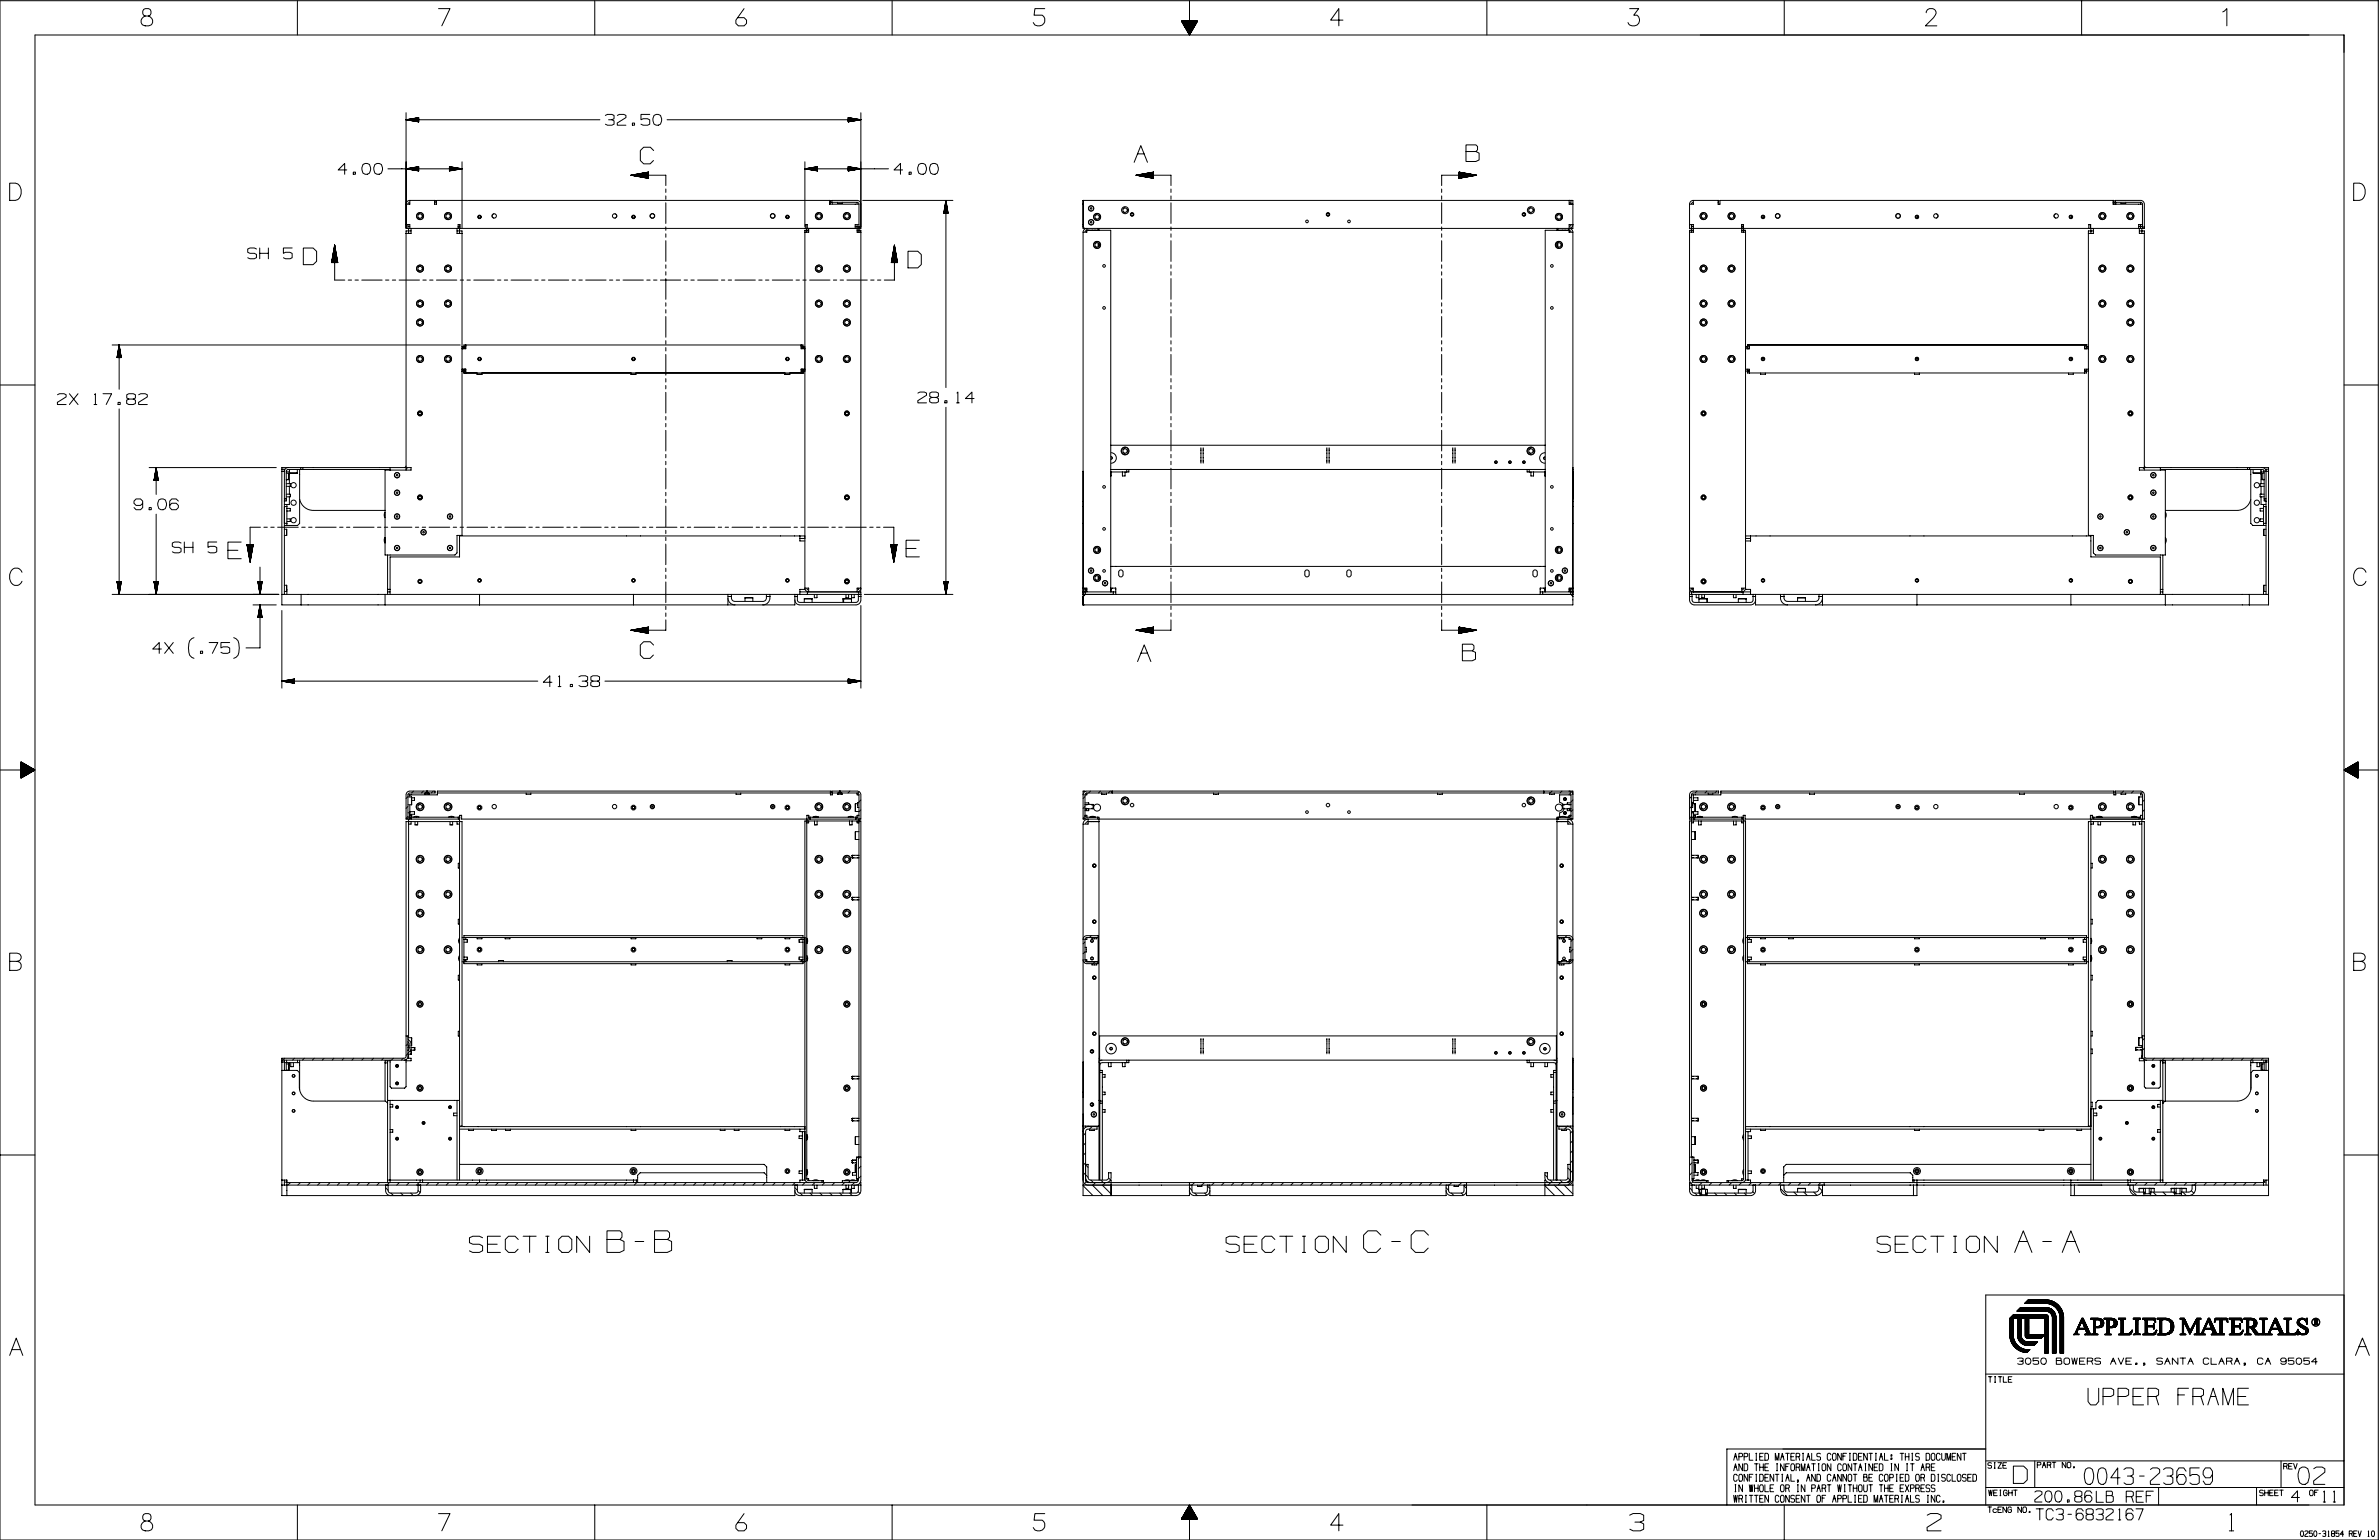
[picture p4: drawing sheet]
<svg xmlns="http://www.w3.org/2000/svg" width="864mm" height="559mm" viewBox="0 0 864 559" stroke-linecap="round" stroke-linejoin="round" font-family="sans-serif">
<g fill="none" stroke="#000" stroke-width=".36">
<path d="M0 .3h863.3v558.5h-863.3zM12.7 12.7h838.2v533.4h-838.2zM52.7 5.8a1.81 1.81 0 0 0-1.5 1.8 1.81 1.81 0 0 0 1.5 1.8h1.2a1.8 1.8 0 0 0 1.6-1.8 1.8 1.8 0 0 0-1.6-1.8h-1.2l-.6-.3-.3-.6 .3-1.5 .6-.3h1.2l.6 .3 .3 1.5-.3 .6-.6 .3M107.9 .3v12.4M159.2 3.1h4.2l-3 6.3M215.9 .3v12.4M270.1 3.1l-3 4.2v1.2l.9 .9h2.1l.9-.9v-1.2l-.9-.9h-2.4M323.8 .3v12.4M379.3 3.1h-3.6l-.3 2.4h3a2.2 2.2 0 0 1 .1 3.5 2.2 2.2 0 0 1-3.4-.8M428.9 7.6l2.9 5.1M428.9 7.6h5.8M428.9 7.6v.1"/>
<path d="M428.9 7.7l3.7 3.7M429 7.6l3.6 3.7-1 1M429.1 7.6l-.1 .2M429.2 7.6l3.5 3.5M429.2 8.2l3.3 3.3M429.3 7.6l-.3 .3M429.4 7.6l3.4 3.4M429.4 8.6l3 3M429.5 7.6l-.4 .4M429.5 7.6l3.3 3.3M429.6 7.6l-.4 .5M429.7 7.6l3.2 3.2"/>
<path d="M429.8 7.6l-.6 .6M429.9 7.6l3.1 3.1M430 7.6l-.7 .7M430.1 7.6l2.9 3M430.2 7.6l-.9 .9M430.3 7.6l2.8 2.8-1.6 1.7M430.4 7.6l-1 1M430.4 7.6l2.8 2.7M430.5 7.6l-1 1.1M430.6 7.6l2.6 2.6M430.7 7.6l-1.2 1.2M430.8 7.6l2.5 2.5"/>
<path d="M430.9 7.6l-1.3 1.3M431 7.6l2.3 2.4-1.9 2 .4 .7M431.1 7.6l-1.4 1.4 2.7 2.7-.8 .7 .2 .2M431.2 7.6l2.2 2.3M431.3 7.6l-1.6 1.5M431.3 7.6l2.2 2.2M431.4 7.6l-1.6 1.6M431.5 7.6l2.1 2.1M431.6 7.6l-1.7 1.8M431.7 7.6l1.9 1.9M431.8 .3v7.3l-1.9 1.9 2.4 2.3M431.9 7.6l1.8 1.8"/>
<path d="M432 7.6l-2 2M432.1 7.6l1.7 1.7M432.1 12.1l-.4 .4M432.2 7.6l-2.1 2.1M432.2 7.6l1.6 1.6-2.5 2.6M432.3 7.6l-2.2 2.2M432.4 7.6l1.5 1.5M432.5 7.6l-2.3 2.3 2 2M432.6 7.6l1.3 1.4M432.7 7.6l-2.4 2.4M432.8 7.6l1.2 1.3M432.9 10.9l-1.4 1.3"/>
<path d="M432.9 7.6l-2.6 2.6M432.9 7.6l1.2 1.1-2.9 2.9M433.1 7.6l-2.7 2.7 1.8 1.8M433.1 7.6l1 1M433.2 7.6l-2.7 2.8M433.3 7.6l.9 .9M433.4 7.6l-2.9 2.9M433.5 7.6l.8 .8M433.6 9.6l-2.3 2.3M433.6 7.6l-3 3M433.7 7.6l.6 .7M433.8 7.6l-3.1 3.1 1.4 1.5"/>
<path d="M433.8 7.6l.6 .6M434 7.6l-3.3 3.2M434 7.6l.5 .5M434.3 8.3l-3.2 3.2 .9 .9M434.5 8l-.4-.4-3.3 3.4M434.6 7.9l-3.5 3.5M434.6 7.8l-.3-.2-3.4 3.5M434.7 7.6l-3.7 3.7M434.7 7.7l-.2-.1-3.6 3.6 1.1 1.1M434.7 7.6l-2.9 5.1M487.5 7.3h-4.5l3-4.2v6.3M539.8 .3v12.4"/>
<path d="M591.6 3.1h3.3l-1.8 2.4h1.2a2.19 2.19 0 0 1 .1 3.5 2.19 2.19 0 0 1-3.4-.8M647.7 .3v12.4M699.2 4.6a1.55 1.55 0 0 1 1.2-1.5h1.2a1.53 1.53 0 0 1 .9 2.4l-3.6 3.9h4.2M755.6 .3v12.4M806.9 4.3l1.5-1.2v6.3M131.8 59.7l.8-.4h.7l.8 .4a2.4 2.4 0 0 1-.8 3.5h-.7l-.8-.4-.4-1.9zM136.1 59.7l.8-.4h.8l.7 .4a2.4 2.4 0 0 1-.7 3.5h-.8l-.8-.4-.4-1.9zM147.4 40.9v42h.7v-1.4M147.4 43.5h70.4M147.4 43.5l4.6 .7M147.7 43.4h4.3M148 43.6h4"/>
<path d="M148.3 43.3h3.7M148.3 43.6h3.7M148.9 43.2h3.1M148.9 43.7h3.1M149.2 43.1h2.8M149.5 43.8h2.5M149.8 43h2.2M150.1 43.9h1.9M150.4 42.9h1.6M150.7 44h1.3M151 42.8h1M151 44.1h1"/>
<path d="M151.7 42.7h.3M151.7 44.2h.3M152 42.7h.1M152 42.7v1.5M152 42.7l-4.6 .8M167.7 58.7v24M219.7 41.9l.8-.4h1.6l.8 .4v1.2l-.8 .4M220.9 43.5h1.2l.8 .4v1.2l-.8 .3h-1.6l-.7-.3M224.1 41.9l.7-.4h1.6l.8 .4v.8l-3.2 2 .1 .7h3.1M229.6 44.7h.7v.7h-.7zM235.9 41.5h-3.2v2l.8-.4h1.6l.8 .4v1.6l-.8 .3h-1.6l-.8-.3M237.3 54.6l-1.2-1.2h-2.4l-1.2 1.2v3.6l1.2 1.3h2.3l1.2-1.3"/>
<path d="M237.4 41.9l.8-.4 1.6 .4a2.4 2.4 0 0 1-.8 3.5h-.8l-.8-.4-.4-1.9zM242.1 43.5h70.4M292.2 58.7v23.5M307.9 42.7v1.5M307.9 42.7l4.6 .8M307.9 42.7h.1M307.9 42.7h.4M307.9 42.8h1M307.9 42.9h1.6M307.9 43h2.2M307.9 43.1h2.8M307.9 43.2h3.1"/>
<path d="M307.9 43.3h3.7M307.9 43.4h4.3M307.9 44h1.3M307.9 43.6h4M308.3 44.2h-.4M308.9 44.1h-1M309.8 43.9l-1.9 .1M310.4 43.8l-2.5 .1M311 43.7l-3.1 .1M311.6 43.6l-3.7 .1M312.5 40.9v42h-145.5v-1.4h-.7v1.4M312.5 43.5l-4.6 .7"/>
<path d="M333.5 59.7l.8-.4h.8l.8 .4a2.4 2.4 0 0 1-.8 3.5h-.8l-.8-.4-.4-1.9zM337.9 59.7l.7-.4h.8l.8 .4a2.4 2.4 0 0 1-.8 3.5h-.8l-.7-.4-.5-1.9zM411.7 58.9l2.4-6 2.4 6M412.9 55.8h2.4M532.2 55v-2.4h3.6l.6 .5v1.3l-.6 .6h-3.6v3.6h3.5l1.2-.6v-2.4l-1.1-.6M3.5 66.5h2.1a3.3 3.3 0 0 1 2.2 3.1 3.3 3.3 0 0 1-2.2 3.1h-2.1zM125.9 61.7h-3.1l2.3-2.4v3.9M128.2 62.5h.8v.7h-.8zM140.8 61.3h26.9M147.7 61.3h4.3M147.7 61.2h4.3M148 73l.8-.3v1.4h-1.4z"/>
<path d="M148.3 61.4h3.7M148.3 61.1h3.7M148.8 73.4l-.5 .2-.2 .5M148.8 72.7h9.1l-.1 .7M148.9 61.5h3.1M148.9 61h3.1M149.5 61.6h2.5M149.5 60.9h2.5M149.8 60.8h2.2M150.1 61.7h1.9M150.4 61.8h1.6M150.4 60.7h1.6"/>
<path d="M151 61.9h1M151 60.6h1M151.7 62h.3M151.7 60.5h.3M151.7 78.9l.8 .4M152 60.5l-4.6 .8 4.6 .7M152 60.5v1.5M152.5 77.5l-.8 .4M153.3 77.9v1M157.8 72.7v1.4h.7v-1.4h143v.7M161.8 78.9l.8 .4M162.6 77.5l-.8 .4"/>
<path d="M163.2 61.7h1.8M163.2 60.5h.3M163.2 60.6h.9M163.2 60.7h1.5M163.2 60.8h2.1M163.2 60.9h2.4M163.2 60.9l3 .1M163.2 61.1h3.6M163.2 61.2h4.2M163.2 60.5l4.5 .8M163.2 60.5v1.5M163.5 77.9v1"/>
<path d="M163.5 62h-.3M164.1 61.9h-.9M164.7 61.8h-1.5M165.6 61.6l-2.4 .1M166.2 61.5l-3 .1M166.8 61.4l-3.6 .1M167.4 61.3l-4.2 .1M167.7 61.3l-4.5 .7M173.7 78.9l.4 .3M174.1 78.2l.5 .5-.5 .5M174.1 78.2l.1 .1M174.1 78.2l-.4 .3"/>
<path d="M174.2 79.1l-.1 .1M174.5 78.5l.1 .2M174.6 78.7l-.1 .2M179.4 77.6a.79 .79 0 0 0-.8 .7 .79 .79 0 0 0 .8 .8M223.1 77.6a.79 .79 0 0 1 .8 .8 .79 .79 0 0 1-.8 .7M229 63.6h12.7v3.7M229 63.6l6.3 1.1M229.3 63.5h6M229.6 78.9l.4 .3M229.6 63.5h5.7M229.6 63.7h5.7M230 78.2l.4 .5-.4 .5"/>
<path d="M230 78.2l.1 .1M230 78.2l-.4 .3M230.1 79.1l-.1 .1M230.1 63.4h5.2M230.1 63.8h5.2M230.4 78.5v.2M230.4 78.7v.2M230.7 63.3h4.6M230.7 63.9h4.6M231.3 63.2h4M231.3 64h4M231.6 64h3.7"/>
<path d="M231.9 63.1h3.4M232.2 63h3.1M232.2 64.1h3.1M232.7 62.9h2.6M232.7 64.2h2.6M233.3 62.8h2M233.3 64.3h2M233.6 64.4h1.7M233.9 62.7h1.4M234.2 62.7h1.1M234.2 64.5h1.1M234.8 62.6h.5"/>
<path d="M234.8 64.6h.5M235.3 62.5h.1M235.3 64.7h.1M235.3 62.5v2.2M235.3 62.5l-6.3 1.1M241.7 68.6v1.2M241.7 71.1v1.2M241.7 73.6v7.5M285.4 78.9l.4 .3M285.8 78.2l.5 .5-.5 .5M285.8 78.2l.2 .1M285.8 78.2l-.4 .3"/>
<path d="M286 79.1l-.2 .1M286.2 78.5l.1 .2M286.3 78.7l-.1 .2M292.2 61.3h30.3M292.2 61.3l4.6 .7M292.5 61.3h4.3M292.5 61.2h4.3M293.1 61.4h3.7M293.1 61.1h3.7M293.7 61.5h3.1M293.7 61h3.1M294.3 61.6h2.5"/>
<path d="M294.3 60.9h2.5M294.6 60.8h2.2M294.9 61.7h1.9M295.2 61.8h1.6M295.2 60.7h1.6M295.8 61.9h1M295.8 60.6h1M296.4 62h.4M296.4 60.5h.4M296.5 78.9l.8 .4M296.8 60.5v1.5M296.8 60.5l-4.6 .8"/>
<path d="M297.3 77.5l-.8 .4M298.1 77.9v1M301.1 73.4h.4M301.1 72.7v1.4h10.7M301.5 73.4v.7M302.1 73.4v.7M304 73.4v.5h1.7v-.5M306.6 78.9l.8 .4M307.4 77.5l-.8 .4M307.9 60.5v1.5M307.9 61.7h1.9M307.9 60.5h.4"/>
<path d="M307.9 60.6h1M307.9 60.7h1.6M307.9 60.8h2.2M307.9 60.9h2.5M307.9 60.9l3.1 .1M307.9 61.1h3.7M307.9 61.2h4.3M307.9 60.5l4.6 .8-4.6 .7M308.2 77.9v1M308.3 62h-.4M308.9 61.9h-1M309.5 61.8h-1.6"/>
<path d="M310.4 61.6l-2.5 .1M311 61.5l-3.1 .1M311.1 73.4l.5 .2 .2 .5M311.1 73.4h-9.1v-.7h9.1l1.1 .6 .3 .8M311.1 73.4v.7M311.6 61.4l-3.7 .1M311.8 74.1v10.2M312.2 61.3l-4.3 .1M313.2 72.7h32.7M327.7 61.7h-3.2l2.4-2.4v3.9M330 62.5h.8v.7h-.8zM342.6 77.3h1.5"/>
<path d="M342.6 77.3h.1M342.7 76.7v.6M342.8 76.4v.9M342.9 75.8v1.5M343 75.1v2.2M343.1 74.5v2.8M343.2 73.9v3.4M343.2 73.6v3.7M343.3 73v4.3M343.4 72.7v67.9M343.4 72.7l-.8 4.6M343.4 72.7l.7 4.6"/>
<path d="M343.5 73.3v4M343.6 73.9v3.4M343.7 74.5v2.8M343.7 74.8v2.5M343.8 75.5v1.8M343.9 76.1v1.2M344 76.7v.6M344.1 77v.3M393.2 74.1h.1M393.2 72.7h177.8v10.2h-177.8zM393.2 74v.1M393.2 72.7v1.4"/>
<path d="M397.5 79.2l.8 .4M398.3 77.8l-.8 .4M399.1 78.2v1M407.6 76.7l.8 .5M408.4 75.3l-.8 .5M409.2 75.8v.9M410.6 78l.4 .3M411 77.3l-.4 .3M411.4 77.6v.4M412.4 63.6h12.7v3.7M412.4 63.6l6.3 1.1M412.7 63.5h6"/>
<path d="M413 63.5h5.7M413 63.7h5.7M413.5 63.4h5.2M413.5 63.8h5.2M414.1 63.3h4.6M414.1 63.9h4.6M414.7 63.2h4M414.7 64h4M415 64h3.7M415.3 63.1h3.4M415.5 63h3.2M415.5 64.1h3.2"/>
<path d="M416.1 62.9h2.6M416.1 64.2h2.6M416.7 62.8h2M416.7 64.3h2M417 64.4h1.7M417.3 62.7h1.4M417.6 62.7h1.1M417.6 64.5h1.1M418.1 62.6h.6M418.1 64.6h.6M418.7 62.5h.1M418.7 64.7h.1"/>
<path d="M418.7 62.5v2.2M418.7 62.5l-6.3 1.1M425.1 68.6v1.2M425.1 71.1v1.2M425.1 73.6v7.5M481.7 78l.4 .3M482.1 77.3l-.4 .3M482.5 77.6v.4M523.3 68.6v1.2M523.3 71.1v1.2M523.3 73.6v7.5M529.7 62.5v2.2"/>
<path d="M529.7 62.5l6.3 1.1M529.7 62.5h.1M529.7 62.5l.6 .1M529.7 62.6l1.1 .1M529.7 62.7h1.4M529.7 62.8h2M529.7 62.9h2.6M529.7 63h3.2M529.7 63.1h3.4M529.7 63.1l4 .1M529.7 63.2l4.6 .1M529.7 63.3l5.2 .1"/>
<path d="M529.7 63.4l5.8 .1M529.7 63.5h6M529.7 64.7h.1M529.7 64.3h2M529.7 64h4M530.3 64.6h-.6M530.8 64.5h-1.1M531.4 64.4h-1.7M532.3 64.2l-2.6 .1M532.9 64.1l-3.2 .1M533.4 64l-3.7 .1M534.3 63.9h-4.6"/>
<path d="M534.9 63.8h-5.2M535.5 63.7h-5.8M536 63.6h-12.7v3.7M536 63.6l-6.3 1.1M552.8 78l.4 .3M553.2 77.3l-.4 .3M553.6 77.6v.4M554.9 76.7l.8 .5M555.7 75.3l-.8 .5M556.5 75.8v.9M565.1 79.2l.8 .4M565.9 77.8l-.8 .4"/>
<path d="M566.5 77.6a1.27 1.27 0 0 1 .1 2.2M566.7 78.2v1M570.3 72.9l-.7-.2v1.4h1.4M570.3 72.7v1.4l-.2-.5-.5-.2M613.3 74.1v8.8h145.5v-1.4M614.7 72.7l-1.1 .6-.3 .8M614.7 73.4l-.5 .2-.2 .5M614.7 72.7v1.4h-1.4M614.7 72.7h9.2l-.2 .7M617.6 78.9l.8 .4M618.4 77.5l-.8 .4M619.2 77.9v1"/>
<path d="M623.7 72.7v1.4h.7v-1.4h143v.7M627.8 78.9l.8 .4M628.6 77.5l-.8 .4M629.4 77.9v1M639.6 78.9l.4 .3M640 78.2l.5 .5-.5 .5 .2-.1M640 78.2l.2 .1M640 78.2l-.4 .3M640.4 78.5l.1 .2M640.5 78.7l-.1 .2M695.5 78.9l.4 .3M695.9 78.2l.5 .5-.5 .5 .1-.1"/>
<path d="M695.9 78.2l.1 .1M695.9 78.2l-.4 .3M696.3 78.5l.1 .2M696.4 78.7l-.1 .2M702.7 77.6a.79 .79 0 0 1 .8 .8 .79 .79 0 0 1-.8 .7M746.4 77.6a.79 .79 0 0 0-.8 .8 .79 .79 0 0 0 .8 .7M751.4 78.9l.4 .3M751.8 78.2l.4 .5-.4 .5 .1-.1M751.8 78.2l.1 .1M751.8 78.2l-.4 .3M752.2 78.5v.2M752.2 78.7v.2"/>
<path d="M762.4 78.9l.8 .4M763.2 77.5l-.8 .4M764 77.9v1M767.1 72.7v1.4h10.6M767.1 73.4h.3M767.4 73.4v.7M768.1 73.4v.7M769.9 73.4v.5h1.8v-.5M772.5 78.9l.8 .4M773.3 77.5l-.8 .4M774.2 77.9v1M777 73.4l.5 .2 .2 .5"/>
<path d="M777 73.4h-9.1v-.7h9.1l.9 .3 .5 1.1v8.8h-.7v-8.8M777 73.4v.7M854.4 66.5h2.1a3.3 3.3 0 0 1 2.2 3.1 3.3 3.3 0 0 1-2.2 3.1h-2.1zM93.1 90.3l-.8-.3h-1.6l-.8 .3v1.2l.8 .4h1.6l.8 .4v1.2l-.8 .4h-1.6l-.8-.4M94.3 90v3.9M94.3 91.9h3.1M97.4 90v3.9M106.1 90h-3.2v1.9l.8-.4h1.6l.8 .5v1.5l-.8 .4h-1.6l-.8-.4M110.1 90h3.6l1.2 1.2v3.6l-1.2 1.2h-3.6zM120.4 95.3h2.2M120.4 95.3h.1M120.5 94.7v.6"/>
<path d="M120.5 94.4v.9M120.6 93.8v1.5M120.7 93.2v2.1M120.8 92.7v2.6M120.9 92.1v3.2M121 91.8v3.5M121.1 91.2v4.1M121.2 90.7v4.6M121.3 90.1v5.2M121.3 89.8v5.5M121.4 89.2v6.1M121.5 88.9v12.7h3.7"/>
<path d="M121.5 88.9l-1.1 6.4M121.5 88.9l1.1 6.4M121.6 89.5v5.8M121.7 90.1v5.2M121.8 90.7v4.6M121.8 90.9v4.4M121.9 91.5v3.8M122 92.1v3.2M122.1 92.7v2.6M122.2 93.2v2.1M122.3 93.5v1.8M122.4 94.1v1.2"/>
<path d="M122.5 94.7v.6M122.6 95.3h.1M147.4 81.5h1.4v1.4M148.1 82.2h.7M149.2 82.9v1.8h-1.8M149.2 83.8h-1.8v85.9M151.7 97.9l.8 .5M152.5 96.5l-.8 .5M153.3 97v.9M161.8 97.9l.8 .5M162.6 96.5l-.8 .5M163.5 97v.9"/>
<path d="M165.9 82.9v1.8h1.8M165.9 83.8h1.8v110.5h-1.8v6.3l-.8 .8h-25.3v-30.8h1.8M166.3 82.2h.6M166.4 82.2v.7M166.8 82.9v1.8M166.9 81.5v.7M166.9 82.2v.7h-18.6v1.8M241.7 82.3v1.3M241.7 84.8v1.3M241.7 87.3v7.5M241.7 96.1v1.2M241.7 98.6v1.3"/>
<path d="M292.3 82.9v-1.4h.7v1.4M292.9 82.9v1.4M292.9 81.5v1.4M293.6 82.9v1.4h-1.4M293.6 83.6h-1.4v130.3h-1.8v1.8M296.5 97.9l.8 .5M297.3 96.5l-.8 .5M298.1 97v.9M306.6 97.9l.8 .5M307.4 96.5l-.8 .5M308.2 97v.9M310.4 82.2h1.4"/>
<path d="M311.1 83.6h1.4v130.3l-.2 .9M311.1 81.5v2.8h1.4M311.1 82.2h.1M311.8 81.5h-1.4v1.4M311.8 82.4h.7M323.6 95.3h2.2M323.6 95.3h.1M323.7 94.7v.6M323.7 94.4v.9M323.8 93.8v1.5M323.9 93.2v2.1M324 92.7v2.6"/>
<path d="M324.1 92.4v2.9M324.2 91.8v3.5M324.3 91.2v4.1M324.4 90.7v4.6M324.5 90.1v5.2M324.5 89.8v5.5M324.6 89.2v6.1M324.7 88.9v12.7h-3.7M324.7 88.9l-1.1 6.4M324.7 88.9l1.1 6.4M324.8 89.5v5.8M324.9 90.1v5.2"/>
<path d="M325 90.7v4.6M325 90.9v4.4M325.1 91.5v3.8M325.2 92.1v3.2M325.3 92.7v2.6M325.4 93v2.3M325.5 93.5v1.8M325.6 94.1v1.2M325.7 94.7v.6M325.8 95.3h.1M329.6 91.2h3.6l1.2 1.2v3.6l-1.2 1.2h-3.6zM393.2 81.5v.1"/>
<path d="M393.2 81.5h.1M393.2 84.3v135.2M393.2 82.4l.5 .5M393.7 83.1l.8-.2v1.4h-1.3zM393.9 84.3l.2-.5 .4-.2h8.7v129.8M394.5 83.9l-.3 .4M395 83.6h.1M396.3 83.6h.1M397.3 83.6h.1M397.5 89.3l.8 .5M398.3 87.9l-.8 .5M398.6 82.9v.7"/>
<path d="M398.6 88.2v1.4M398.9 82.9v.7M398.9 88.5v.8M399.1 88.4v.9M425.1 82.3v1.3M425.1 84.8v1.3M425.1 87.3v7.5M425.1 96.1v1.2M425.1 98.6v1.3M523.3 82.3v1.3M523.3 84.8v1.3M523.3 87.3v7.5"/>
<path d="M523.3 96.1v1.2M523.3 98.6v1.3M565.1 89.3l.8 .5M565.2 82.9v.7M565.2 88.5v.8M565.5 82.9v.7M565.5 88.2v1.4M565.9 87.9l-.8 .5M566.7 88.4v.9M567 83.6h.1M568 83.6h.1M569.2 83.6h.1"/>
<path d="M569.6 83.9l.3 .4M569.6 81.5h1.4l-.6 1.1-.8 .3 .8 .2 .6 1.2h-1.4zM570.3 84.3l-.2-.5-.5-.2h-8.7v129.8M570.3 81.5l-.2 .5-.5 .2M570.3 82.7v.2M571 84.3v135.2h-177.8M613.3 81.5h1.4v2.8h-1.4M614 81.5v2.8M614 82.2h.7M614.7 83.6h-1.4v130.3l.3 .9M617.6 97.9l.8 .5M618.4 96.5l-.8 .5"/>
<path d="M619.2 97v.9M627.8 97.9l.8 .5M628.6 96.5l-.8 .5M629.4 97v.9M632.2 82.9v-1.4h.7v1.4M632.2 82.2h.6M632.3 83.6h1.3v130.3M632.3 82.2v2.1h1.3M632.8 81.5v.7M632.8 82.2v.7M633 82.9v1.4M758.3 82.9v-1.4h.6v1.4h18.6v1.8"/>
<path d="M759 82.9v1.8M759.9 82.9v1.8h-1.8M759.9 83.8h-1.8v110.5h1.8v6.3l.8 .8h25.3v-30.8h-1.8M762.4 97.9l.8 .5M763.2 96.5l-.8 .5M764 97v.9M772.5 97.9l.8 .5M773.3 96.5l-.8 .5M774.2 97v.9M776.4 82.2h1.3M776.6 82.9v1.8h1.8M776.6 83.8h1.8v85.9"/>
<path d="M777 82.2h.1M777 81.5v1.4M777.7 81.5h-1.3v1.4M777.7 82.4h.7M126.4 101.6h1.2M128.9 101.6h1.2M131.3 101.6h7.4M140 101.6h1.2M142.4 101.6h1.3M144.9 101.6h7.4M151.7 110.6l.8 .5M151.7 117.5l.8 .5"/>
<path d="M152.5 109.2l-.8 .5M152.5 116.1l-.8 .5M153.3 109.7v.9M153.3 116.5v1M153.5 101.6h1.2M156 101.6h1.2M158.4 101.6h7.4M161.8 110.6l.8 .5M162.6 109.2l-.8 .5M163.5 109.7v.9M167 101.6h1.3M169.5 101.6h1.2"/>
<path d="M172 101.6h7.4M180.6 101.6h1.2M183.1 101.6h1.2M185.5 101.6h7.4M194.1 101.6h1.3M196.6 101.6h1.2M199.1 101.6h7.4M207.7 101.6h1.2M210.2 101.6h1.2M212.6 101.6h7.4M221.2 101.6h1.3M223.7 101.6h1.2"/>
<path d="M226.2 101.6h7.4M234.8 101.6h1.2M237.2 101.6h1.3M239.7 101.6h7.4M241.7 101.1v7.5M241.7 109.9v1.2M241.7 112.4v1.2M241.7 114.9v7.5M248.3 101.6h1.3M250.8 101.6h1.2M253.3 101.6h7.3M261.9 101.6h1.2"/>
<path d="M264.3 101.6h1.3M266.8 101.6h7.4M275.4 101.6h1.3M277.9 101.6h1.2M280.3 101.6h7.4M289 101.6h1.2M291.4 101.6h1.3M293.9 101.6h7.4M296.5 110.6l.8 .5M297.3 109.2l-.8 .5M298.1 109.7v.9M302.5 101.6h1.2"/>
<path d="M305 101.6h1.2M306.6 117.5l.8 .5M306.6 110.6l.8 .5M307.4 116.1l-.8 .5M307.4 109.2l-.8 .5M307.4 101.6h7.4M308.2 116.5v1M308.2 109.7v.9M316.1 101.6h1.2M318.5 101.6h1.3M425.1 101.1v7.5M425.1 109.9v1.2"/>
<path d="M425.1 112.4v1.2M425.1 114.9v7.5M523.3 101.1v7.5M523.3 109.9v1.2M523.3 112.4v1.2M523.3 114.9v7.5M617.6 117.5l.8 .5M617.6 110.6l.8 .5M618.4 116.1l-.8 .5M618.4 109.2l-.8 .5M619.2 116.5v1M619.2 109.7v.9"/>
<path d="M627.8 110.6l.8 .5M628.6 109.2l-.8 .5M629.4 109.7v.9M762.4 110.6l.8 .5M763.2 109.2l-.8 .5M764 109.7v.9M772.5 110.6l.8 .5M772.5 117.5l.8 .5M773.3 109.2l-.8 .5M773.3 116.1l-.8 .5M774.2 109.7v.9M774.2 116.5v1"/>
<path d="M0 139.7h12.7M40.7 125.2h126.4M42.5 129.7h1.5M42.5 129.7h.1M42.6 129.1v.6M42.7 128.5v1.2M42.7 128.2v1.5M42.8 127.6v2.1M42.9 127v2.7M43 126.4v3.3M43.1 125.8v3.9M43.2 125.5v4.2"/>
<path d="M43.3 125.2v16M43.3 125.2l-.8 4.5M43.3 125.2l.7 4.5M43.4 125.8v3.9M43.5 126.4v3.3M43.6 127v2.7M43.7 127.6v2.1M43.7 127.9v1.8M43.8 128.5v1.2M43.9 129.1v.6M44 129.7h.1M151.7 130.7l.8 .5"/>
<path d="M152.5 129.3l-.8 .5M153.3 129.8v.9M161.8 130.7l.8 .5M162.6 129.3l-.8 .5M163.5 129.8v.9M167.7 134h1.4M167.7 134.6h1.4M167.7 125.9h1.4M168.4 126.5v-1.3h123.1v1.3M168.4 135.3h.1M168.4 135.3h123.1M169.1 134v1.3"/>
<path d="M169.1 125.2v1.3h-1.4M169.1 134h-.7v1.3M173.2 135.3v.5h1.7v-.5M173.7 130.5l.4 .2M173.7 130.6l-.1-.3 .5 .4M174.1 129.8l-.4 .2M174.5 130l.1 .3M174.6 130.3l-.5 .4M174.6 130.3l-.1 .2M174.6 130.3l-.2 .3M229.1 135.3v.5h1.7v-.5M229.6 130.5l.4 .2"/>
<path d="M229.6 130.6l-.1-.3 .5 .4M230 129.8l-.4 .2M230.4 130v.3M230.4 130.3l-.4 .4M230.4 130.3v.2M230.4 130.3l-.1 .3M241.7 123.6v1.3M241.7 126.1v1.3M241.7 128.6v7.5M241.7 137.4v1.2M241.7 139.9v1.2M285 135.3v.5h1.7v-.5"/>
<path d="M285.4 130.5l.4 .2M285.5 130.6l-.1-.3 .4 .4M285.8 129.8l-.4 .2M286.2 130l.1 .3M286.3 130.3l-.5 .4M286.3 130.3l-.1 .3M286.3 130.3l-.1 .2M290.8 134h1.4M290.8 125.2v1.3h1.4M290.8 134v1.3M290.8 134h.7v1.3M290.8 134.6h1.4"/>
<path d="M291.5 135.3h.1M292.2 125.9h-1.4M296.5 130.7l.8 .5M297.3 129.3l-.8 .5M298.1 129.8v.9M306.6 130.7l.8 .5M307.4 129.3l-.8 .5M308.2 129.8v.9M425.1 123.6v1.3M425.1 126.1v1.3M425.1 128.6v7.5M425.1 137.4v1.2"/>
<path d="M425.1 139.9v1.2M523.3 123.6v1.3M523.3 126.1v1.3M523.3 128.6v7.5M523.3 137.4v1.2M523.3 139.9v1.2M617.6 130.7l.8 .5M618.4 129.3l-.8 .5M619.2 129.8v.9M627.8 130.7l.8 .5M628.6 129.3l-.8 .5M629.4 129.8v.9"/>
<path d="M633.6 134h1.4v1.3M633.6 126.5h1.4M633.6 125.9h1.4M634.3 125.2h.1M634.3 125.2v1.3h.7M634.3 134v1.3h123.1v-1.3M634.3 125.2h123.1M635 125.2v1.3M635 134.6l-1.4 .1M639.1 135.3v.5h1.8v-.5M639.6 130.5l.4 .2M640 129.8l-.5 .5 .2-.4"/>
<path d="M640 129.8l.5 .5M640 129.8l-.4 .2M640.3 129.9l.2 .4M640.4 130l.1 .3M640.5 130.3l-.1 .2M695 135.3v.5h1.7v-.5M695.5 130.5l.4 .2M695.9 129.8l-.5 .5 .1-.4M695.9 129.8l.5 .5M695.9 129.8l-.4 .2M696.2 129.9l.2 .4M696.3 130l.1 .3"/>
<path d="M696.4 130.3l-.1 .2M750.9 135.3v.5h1.7v-.5M751.4 130.5l.4 .2M751.8 129.8l-.5 .5 .1-.4M751.8 129.8l.4 .5M751.8 129.8l-.4 .2M752.1 129.9l.1 .4M752.2 130v.3M752.2 130.3v.2M756.7 126.5h1.4M756.7 125.2v1.3M756.7 134.6l1.4 .1"/>
<path d="M757.4 125.2h.1M757.4 125.2v1.3h-.7M758.1 134h-1.4v1.3M758.1 125.9h-1.4M762.4 130.7l.8 .5M763.2 129.3l-.8 .5M764 129.8v.9M772.5 130.7l.8 .5M773.3 129.3l-.8 .5M774.2 129.8v.9M850.9 139.7h12.4M20.9 143.2l.7-.3h1.6l.8 .3v.8l-3.2 2 .1 .8h3.1"/>
<path d="M25.2 142.9l3.1 3.9M28.3 142.9l-3.1 3.9M34.1 146.8h1M34.3 143.2l.3-.3v3.9M37.4 142.9h3.1l-2 3.9M42.9 146h.7v.8h-.7zM43.3 148.4v67.3M46.8 144.8l-.8-.4v-1.2l.8-.3h1.6l.8 .3v1.2l-.8 .4h-1.6l-.8 .4v1.2l.8 .4h1.6l.8-.4v-1.2l-.8-.4M50.3 143.2l.8-.3h1.6l.8 .3v.8l-3.2 2v.8h3.2M151.9 150.3l.6 .3M152.5 149.4l-.6 .3M153 149.7v.6"/>
<path d="M241.7 142.4v7.5M241.7 151.1v1.3M241.7 153.6v1.3M241.7 156.1v7.5M306.9 150.3l.5 .3M307.4 149.4l-.5 .3M308 149.7v.6M333.2 142.6l.7-.3h1.6l.8 .3v.8l-3.1 2v.8h3.1M338.3 144.2l-.8-.4v-1.2l.8-.3h1.6l.8 .3v1.2l-.8 .4h-1.6l-.8 .4v1.2l.8 .4h1.6l.8-.4v-1.2l-.8-.4M343 145.4h.8v.8h-.8zM343.4 147.8v67.9M347.2 146.2h1"/>
<path d="M347.4 142.6l.3-.3v3.9M353.6 144.6h-3.1l2.3-2.3v3.9M425.1 142.4v7.5M425.1 151.1v1.3M425.1 153.6v1.3M425.1 156.1v7.5M523.3 142.4v7.5M523.3 151.1v1.3M523.3 153.6v1.3M523.3 156.1v7.5M617.9 150.3l.5 .3M618.4 149.4l-.5 .3"/>
<path d="M618.9 149.7v.6M772.8 150.3l.6 .3M773.4 149.4l-.6 .3M773.9 149.7v.6M54.1 169.7h46.2M55.9 174.2h1.5M55.9 174.2h.1M56 173.6v.6M56.1 173v1.2M56.2 172.7v1.5M56.3 172.1v2.1M56.4 171.5v2.7"/>
<path d="M56.5 170.9v3.3M56.6 170.3v3.9M56.6 170v4.2M56.7 169.7v9.7M56.7 169.7l-.8 4.5M56.7 169.7l.7 4.5M56.8 170.3v3.9M56.9 170.9v3.3M57 171.5v2.7M57 171.8v2.4M57.1 172.4v1.8M57.2 173v1.2"/>
<path d="M57.3 173.6v.6M57.4 174.2h.1M102.3 170.3h.9v45.4M103.2 170.3h.2M103.3 170.3v.4M103.9 179.3h1.5v1h-1.5M103.9 175.5h1.5v1h-1.5M103.9 174.1h1.1M103.9 171.3h1.1M103.9 174h.8M103.9 171.7h.8M104 170.6v.7"/>
<path d="M104.6 169.7l-1.1 .5-.3 .8h-.9M104.7 171.7v2.3M105 176.5v2.8M105.1 171.6l-.1-1.3v5.2M105.1 171.6l2.7 .1M105.1 171.6h2.8M107.8 171.7h.1M107.9 171.6h.1M107.9 170.3v1.3M107.9 171.6l-.1 .1M108.8 170.3v19.6l-.8 .8h-3.9M109.2 169.7v.6"/>
<path d="M109.9 170.3h-5.3l-.6 .5-.1 11h-.7M109.9 169.7h31.7M109.9 170.3h31.7M109.9 169.7h-7.6v49.8h7M109.9 169.7v.6M141.6 169.7v.9M141.6 169.7h5.8M147.4 169l-.2 .5-.5 .2M147.4 169.7h1.8v.9h-7.6M147.4 169.7v.9M147.9 169.7l-.5 .5M152.5 179.9l-.6 .3"/>
<path d="M241.7 164.9v1.2M241.7 167.4v1.2M241.7 169.9v7.5M241.7 178.6v1.3M307.4 179.9l-.5 .3M393.2 171h.1M403.2 164.3a1.91 1.91 0 0 1 2 1.9 1.91 1.91 0 0 1-2 1.9M403.2 166.6l.1 .1M403.2 165.7a.48 .48 0 0 1 .6 .4 .48 .48 0 0 1-.5 .6M403.2 165.8a.4 .4 0 0 1 .5 .3 .4 .4 0 0 1-.4 .5M403.2 166.6h.1M403.2 170.3h157.7"/>
<path d="M403.2 161.6h157.7M403.3 171.3l-.1 1.4M407.5 171.3v1.4h.9v-1.4M407.6 164.1l.8 .5M408.4 162.7l-.8 .5M409 170.3v1M409.2 163.2v.9M409.8 170.3v1h-6.6M425.1 164.9v1.2M425.1 167.4v1.2M425.1 169.9v7.5M425.1 178.6v1.3"/>
<path d="M435.9 162.5v5.6M436.8 162.5v5.6M481.7 162.5v5.6M482.5 162.5v5.6M523.3 164.9v1.2M523.3 167.4v1.2M523.3 169.9v7.5M523.3 178.6v1.3M527.4 162.5v5.6M528.2 162.5v5.6M554.4 170.3v1h6.5M554.9 164.1l.8 .5"/>
<path d="M555.1 170.3v1M555.7 162.7l-.8 .5M555.7 171.3v1.4h1v-1.4M556.6 163.2v.9M560.8 171.3l.1 1.4M560.9 164.3a1.9 1.9 0 0 0-2 1.9 1.9 1.9 0 0 0 2 1.9M560.9 165.8a.48 .48 0 0 0-.6 .5 .48 .48 0 0 0 .6 .4M560.9 165.9a.4 .4 0 0 0-.5 .4 .4 .4 0 0 0 .5 .3M571 169.7h.1M571 170.3h.1M571 170.3v.7M571 171h.1"/>
<path d="M618.4 179.9l-.5 .3M773.4 179.9l-.6 .3M777.9 169.7l.5 .5M778.4 169l.2 .5 .5 .2M778.4 169.7h-1.8v.9h7.6M778.4 169.7v.9M778.4 169.7h5.8M784.2 169.7v.9M784.2 170.3h31.7M784.2 169.7h31.7M815.9 170.3h5.3l.7 .5v11h.7M815.9 169.7h7.6v49.8h-7"/>
<path d="M815.9 169.7v.6M816.6 169.7v.6M817.1 170.3v19.6l.7 .8h3.9M817.9 171.6h2.8M817.9 170.3v1.3M820.7 171.6l.1-1.3v5.2M820.8 174.1h1.1M820.8 176.5v2.8M820.8 171.3h1.1M821.1 171.7v2.3M821.1 174h.8M821.1 171.7h.8"/>
<path d="M821.2 169.7l1.1 .5 .3 .8h.9M821.8 170.6v.7M821.9 175.5h-1.4v1h1.4M821.9 179.3h-1.4v1h1.4M822.4 170.3h.2M823.5 170.3h-.9v45.4M51.8 182.6l-.8 .8h-1.6l-.8-.8 .1-.8 .7-.8h1.6l.8 .8v2.4l-.8 .8h-1.6l-.7-.8M54.1 184.2h.8v.8h-.8zM56.7 186.5v29.2M57.7 181.4l.8-.4 1.5 .4a2.4 2.4 0 0 1-.8 3.6h-.7l-.8-.5-.4-1.9zM64.7 181.8l-.7-.8h-1.6l-.8 .8v2.4l.8 .8h1.6l.7-.8v-.8l-.7-.8h-1.6l-.8 .8M65.7 197l-.8-.3h-1.5l-.9 .3v1.2l.9 .4h1.5l.8 .4v1.2l-.8 .4h-1.6l-.8-.4"/>
<path d="M66.9 196.7v3.9M66.9 198.6h3.1M70 196.7v3.9M78.7 196.7h-3.2v1.9l.8-.4h1.6l.8 .5v1.5l-.8 .4h-1.6l-.8-.4M82.7 199.7h3.7M87.6 196.7h-4.9v6h4.9M89.7 197.7h2.2M89.7 197.7l1.1 6.3M89.7 197.7h.1M89.7 197.7l.1 .6M89.8 197.7l.1 1.1M89.9 197.7l.1 1.7"/>
<path d="M90 197.7v2M90.1 197.7v2.6M90.2 197.7v3.1M90.3 197.7v3.7M90.4 197.7v4.3M90.5 197.7v4.6M90.5 197.7l.1 5.2M90.6 197.7l.1 5.7M90.9 197.7l-.1 6M90.9 197.7v5.4M91 197.7v5.2M91.1 197.7v4.6"/>
<path d="M91.2 197.7v4M91.3 197.7v3.4M91.4 197.7l-.1 3.1M91.5 197.7l-.1 2.6M91.6 197.7l-.1 2M91.7 197.7l-.1 1.4M91.8 197.7v.8M91.9 197.7l-.1 .6M91.9 197.7h.1M91.9 197.7l-1.1 6.3M94.5 191.3h-3.7v12.7M95.8 191.3h1.2"/>
<path d="M98.3 191.3h1.2M100.8 191.3h7.5M103.2 183h.9M103.2 183.8h.9M103.2 189.9h.9M103.2 190.7h.9M103.2 181h.7M103.2 194.3h.8M103.2 192h.8M104 192v2.3M104.1 184.5h1.3v.9h-1.3M104.1 188.3h1.3v.9h-1.3"/>
<path d="M104.1 183v7.7M105 180.3v2.7h-.9M108.8 181.1a5.1 5.1 0 0 0 4.9 4.1h26.1M109.5 191.3h1.3M112 191.3h1.3M114.5 191.3h7.5M123.3 191.3h1.2M125.8 191.3h1.2M128.3 191.3h7.5M137 191.3h1.3M139.5 191.3h1.3M139.7 195.1l-.2 .8 .2 1.1"/>
<path d="M139.7 185.9l-.2 .8 .2 1.1M139.7 185.9v1.9M139.7 195.1v1.9M139.7 185.9h.1M139.7 187.8h.1M139.7 197h.1M139.7 195.1h.1M142 191.3h7.5M150.8 191.3h1.2M151.9 180.8l.6 .3M153 180.2v.6M153.3 191.3h1.2"/>
<path d="M155.8 191.3h7.5M164.5 191.3h1.3M166.8 194.5v7.6h-25.2v11.8M166.8 194.3v.2M166.8 194.5h125.4M167 191.3h1.3M169.5 191.3h7.5M178.3 191.3h1.2M180.8 191.3h1.2M183.3 191.3h7.5M192 191.3h1.3M194.5 191.3h1.3"/>
<path d="M197 191.3h7.5M205.8 191.3h1.2M208.3 191.3h1.2M210.8 191.3h7.4M219.5 191.3h1.2M222 191.3h1.2M224.5 191.3h7.5M233.2 191.3h1.3M235.7 191.3h1.3M238.2 191.3h7.5M241.7 181.1v1.3M241.7 183.6v7.6"/>
<path d="M241.7 192.4v1.3M241.7 194.9v1.3M241.7 197.4v7.5M247 191.3h1.2M249.5 191.3h1.2M252 191.3h7.5M260.7 191.3h1.3M263.2 191.3h1.3M265.7 191.3h7.5M274.5 191.3h1.2M277 191.3h1.2M279.5 191.3h7.5"/>
<path d="M288.2 191.3h1.3M290.4 194.5v1.8h1.8M290.4 195.4h1.8M290.7 191.3h1.3M293.2 191.3h7.5M302 191.3h1.2M304.5 191.3h1.2M306.9 180.8l.5 .3M307 191.3h7.5M308 180.2v.6M315.7 191.3h1.3M318.2 191.3h1.3"/>
<path d="M320.7 191.3h3.8v12.7M323.3 197.7h2.3M323.3 197.7l1.2 6.3M323.3 197.7h.1M323.4 197.7l.1 .6M323.5 197.7l.1 1.1M323.6 197.7l.1 1.7M323.7 197.7l.1 2.3M323.8 197.7v2.6M323.9 197.7v3.1M324 197.7v3.7M324.1 197.7v4.3"/>
<path d="M324.2 197.7v4.9M324.3 197.7v5.2M324.3 197.7l.1 5.7M324.6 197.7l-.1 6M324.6 197.7v5.4M324.7 197.7v5.2M324.8 197.7v4.6M324.9 197.7v4M325 197.7v3.4M325.1 197.7v2.9M325.2 197.7l-.1 2.6M325.3 197.7l-.1 2"/>
<path d="M325.4 197.7l-.1 1.4M325.5 197.7l-.1 .8M325.5 197.7v.3M325.6 197.7h.1M325.6 197.7l-1.1 6.3M328.9 199h3.6M333.7 196h-4.8v6.1h4.8M393.2 189.9h.1M393.2 183.8h.1M398.3 198.6l-.8 .5M398.6 198.8v1.4M398.9 199.1v.8"/>
<path d="M399.1 199.1v.9M425.1 181.1v1.3M425.1 183.6v7.6M425.1 192.4v1.3M425.1 194.9v1.3M425.1 197.4v7.5M523.3 181.1v1.3M523.3 183.6v7.6M523.3 192.4v1.3M523.3 194.9v1.3M523.3 197.4v7.5M565.2 199.1v.8"/>
<path d="M565.5 198.8v1.4M565.9 198.6l-.8 .5M566.7 199.1v.9M571 183.8h.1M571 181h.1M571 189.9h.1M617.9 180.8l.5 .3M618.9 180.2v.6M633.6 196.3h1.9M633.6 194.5h125.4M633.6 195.4h1.9v.9M635.5 194.5v1.8"/>
<path d="M759 194.5v7.6h25.2v11.8M759 194.3v.2M772.8 180.8l.6 .3M773.9 180.2v.6M786 185.9h.1M786 187.8h.1M786 197h.1M786 195.1h.1M786.1 195.1l.2 .8-.2 1.1M786.1 185.9l.2 .8-.2 1.1M786.1 195.1v1.9M786.1 185.9v1.9"/>
<path d="M817.1 181.1a5.1 5.1 0 0 1-5 4.1h-26.1M820.8 180.3v2.7h.9M821.7 184.5h-1.2v.9h1.2M821.7 188.3h-1.2v.9h1.2M821.7 183v7.7M821.7 183h.9M821.7 183.8h.9M821.7 189.9h.9M821.7 190.7h.9M821.8 192v2.3M821.8 194.3h.8M821.8 192h.8"/>
<path d="M821.9 181h.7M8 207.6a2.3 2.3 0 0 0-2.6-1.5 2.3 2.3 0 0 0-1.9 2.4 2.87 2.87 0 0 0 3 3.9l1.2-.9 .3-.6M40.7 215.7h60.5M42.5 211.1h1.5M42.5 211.1l.8 4.6M42.5 211.1h.1M42.5 211.1l.1 .6M42.6 211.1l.1 1.2M42.7 211.1v1.6M42.8 211.1v2.2M42.9 211.1v2.8M43 211.1v3.4"/>
<path d="M43.1 211.1v4M43.2 211.1v4.3M43.4 211.1v4M43.5 211.1v3.4M43.6 211.1v2.8M43.7 211.1v2.2M43.8 211.1l-.1 1.9M43.9 211.1l-.1 1.2M44 211.1l-.1 .6M44 211.1h.1M44 211.1l-.7 4.6M55.9 211.1h1.5"/>
<path d="M55.9 211.1l.8 4.6M55.9 211.1h.1M56 211.1v.6M56.1 211.1v1.2M56.2 211.1v1.6M56.2 211.1l.1 2.2M56.3 211.1l.1 2.8M56.4 211.1l.1 3.4M56.5 211.1l.1 4M56.6 211.1v4.3M56.8 211.1v4M56.9 211.1v3.4"/>
<path d="M57 211.1v2.8M57.1 211.1l-.1 2.5M57.2 211.1l-.1 1.9M57.3 211.1l-.1 1.2M57.4 211.1l-.1 .6M57.4 211.1h.1M57.4 211.1l-.7 4.6M91.8 219.5h8.5M93.6 211.1h1.5M93.6 211.1l.8 4.6M93.6 211.1l.1 .3M93.7 211.1l.1 .9"/>
<path d="M93.8 211.1l.1 1.6M93.9 211.1v1.9M94 211.1v2.5M94.1 211.1v3.1M94.2 211.1v3.7M94.3 211.1v4.3M94.3 219.8v4.3M94.4 219.5v15.6h-5.1M94.4 205.8v9.9M94.4 219.5l-.8 4.6M94.4 219.5l.7 4.6M94.4 219.8v4.3"/>
<path d="M94.5 211.1l-.1 4.3M94.6 211.1l-.1 3.7M94.7 211.1l-.1 3.1M94.8 211.1l-.1 2.5M94.8 211.1v1.9M94.9 211.1v1.6M95 211.1v.9M95.1 211.1v.3M95.1 211.1l-.7 4.6M102.3 215.7h7M103.2 214.6h.8M103.2 212.4h.8"/>
<path d="M104 212.4v2.2M104.1 213.9h.1M104.1 213.9v1.8M109.3 219.5h30.5M109.3 215.7h30.5M109.3 215.7v3.8M139.8 215.7v3.8M139.8 215.7h172.7M140.7 213.9v1.8M140.7 213.9h.9M140.7 201.4v12.5M140.7 214.8h.9"/>
<path d="M141.6 213.9v1.8M151.9 211.3l.6 .3M152.5 210.3l-.6 .4M153 210.6v.7M173.7 210.8l.4 .3M174.1 215.7v3.8M174.1 210.1l-.4 .3M174.5 210.4v.4M229.6 210.8l.4 .3M230 215.7v3.8M230 210.1l-.4 .3M230.4 210.4v.4"/>
<path d="M241.7 206.2v1.2M241.7 208.7v1.2M241.7 211.2v7.5M241.7 219.9v1.3M264.2 217l.6 1.5 .9 .7 1.1 .3M264.2 216.4h1.3M264.2 215.7v3.8M265.5 215.7l.1 1.7 .4 .6 .8 .2h10.5l.8-.8 .1-1.7M270.4 217h2.9M270.4 217v1.2M273.3 217v1.2M278.2 216.4h1.3"/>
<path d="M279.5 215.7a2.85 2.85 0 0 1-2.6 3.8M285.4 210.8l.4 .3M285.8 210.1l-.4 .3M286.2 210.4v.4M288.5 217.7v1.8h-148.7M288.5 216.4h1M288.5 215.7v2M289.5 215.7v2.3l.9 .6h20.3l.8-.6 .1-2.3M290.4 214.8h22.1l-.1 3.4-.8 1-.9 .3h-20.3l-1.3-.5-.6-1.3M292 217.3h2.8M292 217.3v1.3M292.2 213.4h1.4v1.4l-.9-.3z"/>
<path d="M292.9 213.4l.2 .5 .5 .2M293.1 214.8v.9M294.8 217.3v1.3M295.6 215.7v1.2h1v-1.2M306 217.3h.2M306 217.3v1.3M306.2 217.3h2.9M306.2 217.3v1.3M306.3 217.2l2.8 .1M306.3 217.2l-.3 .1M306.3 217.2l-.1 .1M306.9 211.3l.5 .3"/>
<path d="M307.1 215.7v1.2h1v-1.2M307.4 210.4l-.5 .3M308 210.7v.6M309.1 217.3v1.3M309.1 215.7v1.2h1v-1.2M311.1 213.4h1.4l-.3 .8-.6 .5-.5 .1zM311.6 213.9h.1M311.6 216.4h.9M311.6 213.4v.5M311.7 214.8v.9M311.8 213.4l-.2 .5-.5 .2M312.5 219.7v30"/>
<path d="M313.8 215.7h32.1M342.6 211.1h1.5M342.6 211.1l.8 4.6M342.6 211.1h.1M342.7 211.1v.6M342.8 211.1v.9M342.8 211.1l.1 1.6M342.9 211.1l.1 2.2M343 211.1l.1 2.8M343.1 211.1l.1 3.4M343.2 211.1v3.7M343.3 211.1v4.3"/>
<path d="M343.5 211.1v4M343.6 211.1v3.4M343.7 211.1v2.8M343.8 211.1l-.1 2.5M343.9 211.1l-.1 1.9M344 211.1l-.1 1.2M344 211.1v.6M344.1 211.1v.3M344.1 211.1l-.7 4.6M393.2 215.7h.1M393.2 219.5h.1M393.2 217v2.5"/>
<path d="M393.2 215.7h177.8M393.2 217.7v1.8M393.2 213.4h1.3v1.4M393.2 214.8h11.8M393.9 213.9h.6M393.9 213.4v1.4M393.9 214.8v.9l-.7 .7M394.1 213.9l.4 .8M394.1 214l.4 .5M394.1 213.9l.4 .5M394.3 213.9l.2 .3M397.5 210.2l.8 .4"/>
<path d="M397.5 200l.8 .5M398.3 208.8l-.8 .4M398.6 209v1.4M398.9 209.3v.8M399.1 209.2v1M403.2 205.5h157.7M403.2 213.4h1.8M403.2 213.9l.1 .9M403.2 213.4v1.4M403.3 213.4l-.1 .2M404.1 214.8v.9M405 213.4h.1"/>
<path d="M405 213.4v2.3M406.3 207l.6-.2 .5 .2 .3 1.5a.79 .79 0 0 1-.8 .8 .79 .79 0 0 1-.8-.8zM425.1 206.2v1.2M425.1 208.7v1.2M425.1 211.2v7.5M425.1 219.9v1.3M473.9 207l.6-.2 .5 .2 .2 1.5a.79 .79 0 0 1-.7 .8 .79 .79 0 0 1-.8-.8zM489.1 207l.6-.2 .6 .2 .2 1.5a.79 .79 0 0 1-.8 .8 .79 .79 0 0 1-.8-.8zM523.3 206.2v1.2M523.3 208.7v1.2M523.3 211.2v7.5M523.3 219.9v1.3"/>
<path d="M556.7 207l.6-.2 .5 .2 .2 1.5a.79 .79 0 0 1-.7 .8 .79 .79 0 0 1-.8-.8zM559.1 213.4v2.3M559.1 214.8h11.9M559.1 213.4h.1M559.1 213.4h1.8M560 214.8v.9M560.9 213.4v.2M560.9 213.4v1.4M560.9 213.9l-.1 .9M565.1 200l.8 .5M565.1 210.2l.8 .4M565.2 209.3v.8"/>
<path d="M565.5 209v1.4M565.9 208.8l-.8 .4M566.7 209.2v1M569.6 213.9h.7M570 213.9l-.4 .5M570 214l-.4 .5M570.1 213.9l-.5 .8M570.1 213.9l-.5 .3M570.2 214.8v.9l.8 .7M570.3 213.4v1.4M571 213.4h-1.4v1.4M613.3 213.4h1.4v1.4l-.8-.3z"/>
<path d="M613.3 215.7h172.7M613.3 216.4h.9M614 213.4l.2 .5 .5 .2M614.1 214.8v.9M614.2 213.9h.1M614.2 215.7l.1 2.3 .8 .6h20.4l.8-.6 .1-2.3M614.2 213.4v.5M615.7 215.7v1.2h1v-1.2M616.7 217.3h.1M616.7 217.3h2.9M616.7 217.3v1.3M616.8 217.2h2.7"/>
<path d="M616.8 217.2h.1M616.8 217.2l-.1 .1M617.8 215.7v1.2h.9v-1.2M617.9 211.3l.5 .3M618.4 210.4l-.5 .3M618.9 210.7v.6M619.5 217.2l.3 .1M619.5 217.2l.1 .1M619.6 217.3h.2M619.6 217.3v1.3M619.8 217.3v1.3M629.3 215.7v1.2h.9v-1.2"/>
<path d="M631 217.3h.1M631 217.3h2.9M631 217.3v1.3M631.1 217.2l2.8 .1M631.1 217.2h.1M631.1 217.2l-.1 .1M632.3 213.4h1.3v.4l-.5 .7-.8 .3zM632.7 214.8v.9M633 213.4l-.2 .5-.5 .2M633.6 213.9h1.9M633.6 213.9h.1M633.9 217.3v1.3"/>
<path d="M635.5 213.9v.9h-22.2l.1 3.4 .8 1 .9 .3h20.4l1.3-.5 .5-1.3M635.5 213.9v1.8M636.4 216.4h.9M637.3 217.7v1.8h148.7M637.3 215.7v2M639.6 210.8l.4 .3M640 210.1l-.4 .3M640.4 210.4v.4M646.3 215.7a2.86 2.86 0 0 0 2.6 3.8M646.3 216.4h1.3M647.6 215.7l.1 1.7 .4 .6 .8 .2h10.5l.8-.8 .1-1.7M652.5 217h.1"/>
<path d="M652.5 217h2.9M652.5 217v1.2M652.6 216.9l2.8 .1M652.6 216.9h.1M652.6 216.9l-.1 .1M655.4 217v1.2M660.3 216.4h1.3M661.6 217l-.3 1.1-.7 .8-1.6 .6M661.6 215.7v3.8M695.5 210.8l.4 .3M695.9 215.7v3.8M695.9 210.1l-.4 .3"/>
<path d="M696.3 210.4v.4M751.4 210.8l.4 .3M751.8 215.7v3.8M751.8 210.1l-.4 .3M752.2 210.4v.4M772.8 211.3l.6 .3M773.4 210.3l-.6 .4M773.9 210.6v.7M784.2 213.9h.9M784.2 213.9v1.8M784.2 214.8h.9M785.1 213.9v1.8"/>
<path d="M785.1 201.4v12.5M786 215.7h30.5M786 219.5h30.5M786 215.7v3.8M816.5 215.7h7M816.5 215.7v3.8M821.7 213.9v1.8M821.8 212.4v2.2M821.8 214.6h.8M821.8 212.4h.8M858.9 207.6a2.3 2.3 0 0 0-2.6-1.5 2.3 2.3 0 0 0-1.9 2.4 2.87 2.87 0 0 0 3 3.9l1.2-.9 .3-.6M58.6 235.5h-3.2l2.4-2.3v3.9"/>
<path d="M59.8 233.2l3.1 3.9M62.9 233.2l-3.1 3.9M70.4 231.4a2.62 2.62 0 0 0-1.9 3l-.1 .7a3.6 3.6 0 0 0 2 3.8M72.8 236.3h.7v.8h-.7zM75.9 233.2h3.2l-2 3.9M83.4 233.2h-3.2v1.9l.8-.4h1.6l.8 .4v1.6l-.8 .4h-1.6l-.8-.4M84.8 231.4a2.62 2.62 0 0 1 2 3l.1 .7a3.6 3.6 0 0 1-2.1 3.8M93.6 224.1h1.5M93.7 223.7v.4M93.8 223.1v1M93.9 222.5v1.6M93.9 222.2v1.9"/>
<path d="M94 221.6v2.5M94.1 221v3.1M94.2 220.4v3.7M94.5 220.4v3.7M94.6 221v3.1M94.7 221.6v2.5M94.8 222.2v1.9M94.9 222.5v1.6M95 223.1v1M95.1 223.7v.4M102.3 221.5v28.2M229 228.7l6.3 1.1"/>
<path d="M229.3 228.6h6M229.6 228.8h5.7M229.9 228.5h5.4M230.1 228.9h5.2M230.4 228.4h4.9M230.4 228.9h4.9M230.7 228.4h4.6M231 229h4.3M231.3 228.3h4M231.6 229.1h3.7M231.9 228.2h3.4M232.2 229.2h3.1"/>
<path d="M232.5 228.1h2.8M232.5 229.3h2.8M233 228h2.3M233 229.4h2.3M233.3 227.9h2M233.6 229.5h1.7M233.9 227.8h1.4M234.2 229.6h1.1M234.5 227.7h.8M234.8 229.7h.5M235 227.6h.3M235 229.7h.3"/>
<path d="M235.3 227.6h.1M235.3 227.6v2.2M235.3 227.6l-6.3 1.1M237.3 234.1l-1.2-1.2h-2.5l-1.2 1.2v3.6l1.2 1.2h2.4l1.2-1.2M241.7 224.9v3.8h-12.7M241.7 222.4v1.3M412.4 228.7l6.3 1.1M412.7 228.6h6M413 228.8h5.7M413.2 228.5h5.5M413.5 228.9h5.2M413.8 228.4h4.9"/>
<path d="M413.8 228.9h4.9M414.1 228.4h4.6M414.2 237h2.4M414.4 229h4.3M414.7 228.3h4M415 229.1h3.7M415.3 228.2h3.4M415.5 229.2h3.2M415.8 228.1h2.9M415.8 229.3h2.9M416.4 228h2.3M416.4 229.4h2.3"/>
<path d="M416.7 227.9h2M417 229.5h1.7M417.3 227.8h1.4M417.6 229.6h1.1M417.8 227.7h.9M418.1 229.7h.6M418.4 227.6h.3M418.4 229.7h.3M418.7 227.6h.1M418.7 227.6v2.2M418.7 227.6l-6.3 1.1M425.1 224.9v3.8h-12.7"/>
<path d="M425.1 222.4v1.3M523.3 222.4v1.3M523.3 224.9v3.8h12.7M529.7 227.6l6.3 1.1M529.7 227.6v2.2M529.7 227.6h.1M529.7 227.6h.3M529.7 227.7h.9M529.7 227.8h1.4M529.7 227.9h2M529.7 228h2.3M529.7 228l2.9 .1"/>
<path d="M529.7 228.1l3.4 .1M529.7 228.2l4 .1M529.7 228.3l4.6 .1M529.7 228.4h4.9M529.7 228.5h5.5M529.7 228.6h6M529.7 229.7h.6M529.7 229.2h3.2M529.7 228.9h5.2M530 229.7l-.3 .1M530.8 229.6h-1.1M530.9 236.2v-2.5h3.6l.6 .6v1.2l-.6 .7h-3.6v3.6h3.5l1.2-.6v-2.5l-1.1-.5"/>
<path d="M531.4 229.5h-1.7M532 229.4h-2.3M532.6 229.3h-2.9M533.4 229.1l-3.7 .1M534 229l-4.3 .1M534.6 228.9l-4.9 .1M535.5 228.8h-5.8M536 228.7l-6.3 1.1M102.3 247.2h92.9M102.3 247.2l4.6 .7M102.6 247.2h4.3M102.9 247.3h4"/>
<path d="M102.9 247.1h4M103.5 247.4h3.4M103.5 247h3.4M104.1 247.5h2.8M104.1 246.9h2.8M104.4 246.8h2.5M104.7 247.6h2.2M105.1 246.7h1.8M105.4 247.7h1.5M105.7 247.7h1.2M105.7 246.6h1.2M106.3 247.8h.6"/>
<path d="M106.3 246.5h.6M106.9 247.9h.1M106.9 246.4h.1M106.9 246.4v1.5M106.9 246.4l-4.6 .8M200.4 247.6h-3.2l2.4-2.4v3.9M202.6 249.1h1M202.8 245.5l.3-.3v3.9M207 248.4h.8v.7h-.8zM210.1 245.6l.8-.4h1.6l.8 .4v1.2l-.8 .4M211.3 247.2h1.2l.8 .4v1.2l-.8 .3h-1.6l-.7-.3M215.2 247.2l-.7-.4v-1.2l.7-.4h1.7l.7 .4v1.2l-.7 .4h-1.7l-.7 .4v1.1l.7 .4h1.7l.7-.3v-1.2l-.7-.4"/>
<path d="M219.6 247.2h92.9M307.9 246.4v1.5M307.9 247.9h.1M307.9 247.7h1.6M307.9 247.2h4.3M307.9 246.4h.1M307.9 246.4l.7 .1M307.9 246.5l1.3 .1M307.9 246.6l1.9 .1M307.9 246.7l2.5 .1M307.9 246.9h2.8M307.9 246.9l3.4 .1"/>
<path d="M307.9 247l4 .1M307.9 246.4l4.6 .8M308.6 247.8l-.7 .1M309.2 247.7l-1.3 .1M310.1 247.6h-2.2M310.7 247.5h-2.8M311.3 247.4h-3.4M311.9 247.3h-4M312.5 247.2l-4.6 .7M412.9 240l2.5-6 2.4 6M0 279.4h7.6M7.6 276.5l5.1 2.9-5.1 2.9z"/>
<path d="M7.6 278.4l2.6 2.5 1.8-1.9 .5 .5M7.6 278.2l2.6 2.6M7.6 279.5l1.8 1.8M7.7 276.5l3.6 3.7M7.8 276.6l3.6 3.6M7.8 276.6l-.2 .2 3.5 3.5M7.9 276.6l-.3 .3 3.4 3.5M8 276.7l-.4 .4 3.3 3.3M8.3 276.8l-.7 .7 3.1 3.1M8.4 276.9l-.8 .8 3 2.9 1.5-1.5M8.5 277l-.9 .8 2.9 2.9M8.7 277.1l-1.1 1.1"/>
<path d="M8.8 277.2l-1.2 1.2M8.9 277.2l-1.3 1.4 2.4 2.4M9 277.3l2.7 2.7M9.1 277.3l-1.5 1.4 2.3 2.3M9.2 277.4l-1.6 1.5 2.2 2.2M9.3 277.4l-1.7 1.7 2.1 2M9.5 277.6l-1.9 1.9M9.6 277.6l-2 2 1.7 1.7 2.5-2.4M9.7 277.7l-2.1 2.1 1.6 1.6M10 277.8l-2.4 2.4 1.4 1.3M10.1 277.9l-2.5 2.5 1.3 1.2 2.8-2.8M10.2 278l-2.6 2.5 1.2 1.2"/>
<path d="M10.4 278.1l-2.8 2.8 .9 .9M10.5 278.2l-2.9 2.9 .9 .7 3.1-3.1M10.7 278.2l-3.1 3.1 .7 .6M10.7 278.3l1.5 1.4M10.8 278.3l-3.2 3.1 .6 .6M10.9 278.4l-3.3 3.2 .4 .5 3.5-3.4M11 278.4l-3.4 3.4 .4 .3M11.1 278.5l-3.5 3.5 .2 .2M11.2 278.5l1.1 1.1M11.2 278.5l-3.5 3.8M11.3 278.6l-3.7 3.7M11.6 278.8l.8 .8"/>
<path d="M11.8 279.9l-2.4-2.4-1.8 1.8 2 1.9M11.9 278.9l-2.2 2.2M11.9 279.8l-2-2-2.3 2.2 1.5 1.5M12.1 279.8l-1.8-1.8-2.7 2.7 1 1M12.3 279.1l-1.3 1.3M12.4 279.2l-.9 .9M12.4 279.2l.2 .2M12.5 279.3l-.6 .6M12.6 279.3l-.3 .3M850.9 279.4l5.1 2.9M850.9 279.4l5.1-2.9v5.8M851 279.4l.2 .2"/>
<path d="M851 279.3l-.1 .1M851.1 279.3l.5 .5 2-2 2.4 2.4M851.2 279.6l.7-.8 2.7 2.7 1.4-1.4M851.3 279.6l1-1 3.6 3.7M851.3 279.2l1.2 1.1M851.4 279.7l1.3-1.4 3.3 3.4M851.5 279.8l1.7-1.7 2.8 2.8M851.7 279l2 2M851.8 278.9l2.3 2.4 1.9-1.9h7.3M852 278.8l3 3M852.1 278.7l3.3 3.3M852.2 278.6l3.7 3.7"/>
<path d="M852.5 278.5l3.5 3.5M852.6 278.4l3.4 3.4M852.8 278.3l3.2 3.2M852.9 278.2l3.1 3.1M853 278.2l3 2.9M853.3 278l2.7 2.8M853.4 278l2.6 2.6M853.5 277.9l2.5 2.5M853.7 277.8l2.3 2.3M853.8 277.7l2.2 2.2M853.9 277.6l2.1 2.1M854.2 277.5l1.8 1.8"/>
<path d="M854.3 277.4l1.7 1.8M854.5 277.3l1.5 1.5M854.6 277.3l1.4 1.3M854.7 277.2l1.3 1.2M854.8 277.1l1.2 1.2M854.9 277.1l-2.9 2.9M855 277.1l1 1M855.1 277l.9 .9M855.2 276.9l.8 .8M855.4 276.8l.6 .6M855.5 276.7l.5 .5M855.6 276.7l.4 .3"/>
<path d="M855.7 276.6l-3.5 3.5M855.8 276.6l.2 .2M855.9 276.5l.1 .1M856 280l-1.5 1.5M856 279.8l-1.6 1.6M856 279.6l-1.8 1.7M856 279.2l-2 2M856 279.1l-2.1 2M856 278.9l-2.2 2.2M856 278.7l-2.3 2.3M856 278.5l-2.4 2.4M856 278.3l-2.6 2.6"/>
<path d="M856 278.2l-2.7 2.6-1.8-1.8M856 278l-2.8 2.7M856 277.8l-2.9 2.9M856 277.6l-3 3M856 277.4l-3.1 3.1-1.5-1.4-.3 .4M856 277.3l-3.2 3.2M856 277.1l-3.4 3.3M856 276.9l-3.5 3.4M856 276.7l-3.6 3.6M856 276.5l-3.7 3.7M856 277.5l-.7-.6-3.2 3.2-.9-.9M856 279l-1.6-1.6-2.6 2.5"/>
<path d="M856 279.5l-2-1.9-2.3 2.3M11.5 280.1l-3.3-3.3-.6 .5 3.2 3.2M11.6 280l-3-3-1 1 2.8 2.8M148.1 296.5h18.8M148.1 288.4h.7M148.1 294.9h.7M148.1 292h1.3M148.1 289.2h1.3M148.1 296.2l-.7 .7M148.1 292.7l-.7 .6M148.1 289.1l-.7 .6M148.8 294.5h1.7v1h-1.7"/>
<path d="M148.8 292v2.9M148.8 295.8h.7v.7M148.8 288.4v.8M148.8 294.9v2.3M149.2 298.1v.9h-.9M149.3 296.5v.7M149.4 289.2h.1M149.4 289.2v2.8M149.4 289.2l.1 .1M149.5 289.3l-.1 2.7M149.5 289.3h.1M149.5 289.5h1"/>
<path d="M150.1 287.1l-.7 .6M150.2 296.5l1.1-.3 .8 .3M150.2 296.5h1.9M150.2 296.5h.1M150.5 289.5v.9h-1M150.5 289.5h.1M150.7 298.1v1.2h.9v-1.2M151.7 293.2l.8 .5M152.1 296.5h.1M152.5 291.8l-.8 .5M153.3 292.3v.9M153.7 287.1l-.7 .6"/>
<path d="M154.2 287.7v.5h.2M154.4 287.7v.5M154.4 288.2h1.2M154.5 287.7h1M154.9 287.1v.6h-6.1l-.5 .2-.2 .5M154.9 287.1h-6.1l-1.1 .5-.3 .8v8.8h.7v-8.8M154.9 287.3h.2zM154.9 287.1h.2M154.9 287.7l.6 .5M155.1 287.1h2.8v.6h-2.8zM155.6 287.7v.5M155.9 287.7v.5h-.3"/>
<path d="M157.3 287.1l-.7 .6M158.8 287.7v.7h-10M158.8 287.7h142.7M158.8 287.7v-.6h142.7v.6M161.8 293.2l.8 .5M162.6 291.8l-.8 .5M162.9 296.5l1.1-.3 .8 .3M162.9 296.5h1.9M162.9 296.5h.1M163.4 298.1v1.2h.9v-1.2M163.5 292.3v.9M164.8 296.5h.1"/>
<path d="M165.9 298.1v.9h.9M166.4 296.5v.7M166.8 297.2v131M166.9 296.5v.7h-18.6v79.4M173.7 293.3l.4 .2M174.1 292.6l-.4 .2M174.5 292.8v.5M191 287.7v.5h1.7v-.5M229.6 293.3l.4 .2M230 292.6l-.4 .2M230.4 292.8v.5M267.2 287.7v.5h1.7v-.5"/>
<path d="M285.4 293.3l.4 .2M285.8 292.6l-.4 .2M286.2 292.8v.5M292.9 297.2v130.5M293.6 297.9v.7h-.7M293.6 296.5v-.7h-.7v1.4M293.6 296.5h17.5M293.6 296.5v.7M294.1 296.5v.7M295.2 296.5l1.1-.3 .8 .3M295.2 296.5h1.9M295.2 296.5h.1"/>
<path d="M295.7 297.9v1.4h.9v-1.4M296.5 293.2l.8 .5M297.1 296.5h.1M297.3 291.8l-.8 .5M298.1 292.3v.9M301.5 287.7v.7h.6v-.7M302 287.1h2.7v.6h-2.7zM304 287.7v.5h.3M304.3 288.2h1.2M304.4 287.7h1M304.7 287.1h.3M304.7 287.3h.3z"/>
<path d="M304.7 287.3l-.4 .4v.5M304.8 287.7l.5 .5M305 287.1h6.1l1.1 .5 .3 .8v8.8h-144.9v-1.4h-.7v.7M305 287.1v.6h6.1M305.5 287.7v.5M305.7 287.7v.5h-.2M306.6 293.2l.8 .5M307.4 291.8l-.8 .5M307.9 296.5l1.1-.3 .8 .3M307.9 296.5h1.9M307.9 296.5h.1M308.2 292.3v.9"/>
<path d="M308.4 297.9v1.4h.9v-1.4M308.5 287.1l-.7 .6M309.8 296.5h.1M310.5 291.6v2.9M310.5 291.6h.9M310.5 294.5h1.3M310.6 296.5v.7M311.1 287.7l.5 .2 .2 .5M311.1 287.7v.7h.7M311.1 297.9v.7h.7M311.1 296.5v.7M311.8 295.8h-.7v.7"/>
<path d="M311.8 291.3h-.4v1.7h.4M311.8 288.4v131.5M311.9 287.3l-.5 .5M312.5 293.9l-.7 .6M312.5 290.3l-.7 .6M393.2 299v134.8h38.6v-1.8M393.7 297.7l1.3-.5v1.8h-1.8zM393.9 295.8h.6v.7l-.4-.2zM393.9 287.2l-.7-.1v10.1h.7v-8.8M393.9 294.2h1.2M393.9 291.3h1.2M393.9 292.1h.7"/>
<path d="M393.9 296.2l-.7 .7M393.9 292.7l-.7 .6M393.9 289.1l-.7 .6M393.9 293.5h2.9M393.9 291.9h2.9M393.9 293.3h.7M394.3 293.5v.4h-.4M394.5 287.7l-.4 .2-.2 .5M394.5 287.7h175.1l.5 .2 .2 .5M394.5 287.7v.7h-.6M394.5 296.5h4.4v131.7M395.1 291.3h.1"/>
<path d="M395.1 293.5v.7M395.1 291.3v.6M395.1 291.3l.1 .1M395.2 291.4v.5M395.2 293.5l-.1 .7M395.2 291.4h.1M395.7 296.5l1.1-.3 .8 .3M395.7 296.5h1.9M395.7 296.5h.1M395.9 287.1l-.7 .6M396.2 298.1h.1M396.2 292.1h.8"/>
<path d="M396.2 293.3h.8M396.8 291.9v1.6M396.8 291.9l.2 .2M397 292.1v1.2M397 293.3l-.2 .2M397.1 298.1h.1M397.6 296.5h.1M398.4 296.5v.7M398.9 298.1h-3.9l-.7 .3-.2 .6M399.5 287.1l-.7 .6M399.9 288.2h.1M399.9 287.7v.5"/>
<path d="M401.7 287.7v.5h-1.8M403 287.1l-.6 .6M403.7 287.1v.6M407.6 291.1l.8 .4M408.4 289.7l-.8 .4M409.2 290.1v1M440.6 287.7v.5h1.7v-.5M521.8 287.7v.5h1.8v-.5M554.9 291.1l.8 .4M555.7 289.7l-.8 .4M556.5 290.1v1M560.4 287.1v.6"/>
<path d="M562.5 288.2h.1M562.5 287.7v.5M563.4 287.1l-.7 .6M564.2 287.7v.5h-1.7M565.2 298.1h4l.6 .3 .3 .6M565.7 296.5v.7M566.4 296.5l1.1-.3 .8 .3M566.4 296.5h1.9M566.4 296.5h.1M566.8 298.1h.1M567 287.1l-.7 .6M567.2 292.1v1.2"/>
<path d="M567.2 292.1h.7M567.2 293.3h.7M567.2 293.3l.1 .2M567.3 291.9v1.6M567.3 293.5h3M567.3 291.9h3M567.3 291.9l-.1 .2M567.7 293.5l-.7 1.1-.9 .3v1.6M567.8 298.1h.1M568.1 289.5l.5 .5-.5 .5M568.1 294.5l.5 .5-.5 .5M568.3 296.5h.1"/>
<path d="M568.9 293.5l.1 .7M569 291.3v.6M569 293.5v.7M569 291.3l-.1 .6M569 294.2h1.3M569 291.3h1.3M569.2 297.2l1.2 .5 .6 1.3h-1.8zM569.5 292.1h.8M569.5 293.3h.8M569.6 287.1l.8 .2 .6 1.1v8.8h-176.5l-.6-.2M569.6 295.8h.7l-.2 .5-.5 .2zM569.6 296.5h-4.4v131.7"/>
<path d="M569.8 293.5v.4h.5M570.3 297l-.7 .2M570.3 288.4h-4.2v2.8l1.3 .7M570.3 288.4v8.8M570.4 287.3l-.5 .5M570.8 287.7h.2M571 287.7v-.6h-176.5l-1.1 .5-.2 .8M571 299v134.8h-38.6v-1.8M571 287.7v.6M571 293.9l-.7 .6M571 290.3l-.7 .6M614 288.4l.2-.5 .5-.2h9.2v-.6h-9.2l-.8 .2-.6 1.1v8.8h19.7v130.5"/>
<path d="M614 291.3h.5v1.7h-.5M614 294.5h2.4v1h-1.7M614 296.5h18.8M614 288.4h.7M614 294.9h.7M614 291.2h.7M614 288.4v131.5M614 296.2l-.7 .7M614 292.7l-.7 .6M614 289.1l-.7 .6M614.5 291.6h.8M614.7 291.2v.4"/>
<path d="M614.7 294.5v.4M614.7 295.8h.7v.7M614.7 289.5h1.7v.9h-1.7M614.7 297.9v.7h-.7M614.7 288.4v2.8M614.7 294.9v2.3M615.2 296.5v.7M615.3 291.6h.1M615.3 291.6v2.9l.1-2.8M615.3 291.6l.1 .1M615.4 291.7h.1M616 287.1l-.7 .6"/>
<path d="M616.1 296.5l1.1-.3 .8 .3M616.1 296.5h1.9M616.1 296.5h.1M616.6 297.9v1.4h.9v-1.4M617.6 293.2l.8 .5M618 296.5h.1M618.4 291.8l-.8 .5M619.2 292.3v.9M619.6 287.1l-.7 .6M620.1 287.7v.5h1.7v-.5M623.2 287.1l-.7 .6M624.7 287.7v.7h-10"/>
<path d="M624.7 287.7h142.7M624.7 287.7v-.6h142.7v.6M627.8 293.2l.8 .5M628.6 291.8l-.8 .5M628.8 296.5l1.1-.3 .8 .3M628.8 296.5h1.9M628.8 296.5h.1M629.3 297.9v1.4h.9v-1.4M629.4 292.3v.9M630.7 296.5h.1M632.3 297.9v.7h.7M632.3 296.5v.7"/>
<path d="M632.8 296.5v-.7h.7v1.4h125.3v-1.4h.7v.7M632.8 296.5v.7M639.6 293.3l.4 .2M640 292.6l-.4 .2M640.4 292.8v.5M656.9 287.7v.5h1.7v-.5M695.5 293.3l.4 .2M695.9 292.6l-.4 .2M696.3 292.8v.5M733.1 287.7v.5h1.7v-.5M751.4 293.3l.4 .2M751.8 292.6l-.4 .2"/>
<path d="M752.2 292.8v.5M759.5 296.5h17.5M759.5 296.5v.7M759.9 298.1v.9h-.9M760 296.5v.7M761.1 296.5l1.1-.3 .8 .3M761.1 296.5h1.9M761.1 296.5h.1M761.6 298.1v1.2h.9v-1.2M762.4 293.2l.8 .5M763 296.5h.1M763.2 291.8l-.8 .5"/>
<path d="M764 292.3v.9M767.4 287.7v.7h.7v-.7M769.9 287.7v.5h1.8v-.5M770.9 287.1l-.7 .6M772.5 293.2l.8 .5M773.3 291.8l-.8 .5M773.8 296.5l1.1-.3 .8 .3M773.8 296.5h1.9M773.8 296.5h.1M774.2 292.3v.9M774.3 298.1v1.2h.9v-1.2M774.4 287.1l-.6 .6"/>
<path d="M775.7 296.5h.1M776.5 289.2v2.8M776.5 292h1.2M776.5 289.2h1.2M776.5 296.5v.7M776.6 298.1v.9h.9M777 287.7h-9.1v-.6h9.1l.9 .2 .5 1.1v8.8h-.7v-8.8M777 287.7l.5 .2 .2 .5M777 287.7v.7h.7M777 296.5v.7M777.7 295.8h-.7v.7M777.8 287.3l-.5 .5"/>
<path d="M778.4 293.9l-.7 .6M778.4 290.3l-.7 .6M856 282.1l-.2 .1M856 281.9l-.3 .3M856 281.7l-.4 .4M856 281.6l-.5 .5M856 281.4l-.6 .6M856 281.2l-.7 .7M856 281l-.8 .9M856 280.8l-1 1M856 280.7l-1.1 1M856 280.5l-1.2 1.2"/>
<path d="M856 280.3l-1.3 1.3M151.7 312.3l.8 .4M152.5 310.9l-.8 .4M153.3 311.3v1M161.8 312.3l.8 .4M162.6 310.9l-.8 .4M163.5 311.3v1M166.8 313.2h-.4v1.8h.4M296.5 312.3l.8 .4M297.3 310.9l-.8 .4M298.1 311.3v1M306.6 312.3l.8 .4"/>
<path d="M307.4 310.9l-.8 .4M308.2 311.3v1M309.3 310.4h.1M309.3 310.4v.8M309.3 311.2h.7M309.3 310.4h.7M309.3 311.2l.1 .1M309.4 310.4v.9M309.4 310.3v.1M309.4 311.3h2.4M309.4 310.3h2.4M309.4 310.3l-.1 .1"/>
<path d="M310.5 301.8v2.8M310.5 301.8h1.3M310.5 304.6h1.3M311.2 311.2h.6M311.2 310.4h.6M396.8 314.3l.4 .3M397.2 313.6l-.4 .3M397.6 313.9v.4M566.5 314.3l.4 .3M566.9 313.6l-.4 .3M567.3 313.9v.4M614 311.3h2.4"/>
<path d="M614 310.3h2.4M614 311.2h.6M614 310.4h.6M614 301.8h1.3M614 304.6h1.3M615.3 301.8h.1M615.3 301.8v2.8M615.3 301.8l.1 .1M615.4 301.9l-.1 2.7M615.4 301.9h.1M615.9 311.2h.6M615.9 310.4h.6"/>
<path d="M616.4 310.3v1M616.4 310.3l.1 .1M616.5 310.4v.8M616.5 311.2l-.1 .1M617.6 312.3l.8 .4M618.4 310.9l-.8 .4M619.2 311.3v1M627.8 312.3l.8 .4M628.6 310.9l-.8 .4M629.4 311.3v1M759 313.2h.5v1.8h-.5M762.4 312.3l.8 .4"/>
<path d="M763.2 310.9l-.8 .4M764 311.3v1M772.5 312.3l.8 .4M773.3 310.9l-.8 .4M774.2 311.3v1M151.7 325l.8 .4M151.7 331.8l.8 .5M152.5 323.6l-.8 .4M152.5 330.4l-.8 .5M153.3 324v1M153.3 330.9v.9M161.8 325l.8 .4"/>
<path d="M162.6 323.6l-.8 .4M163.5 324v1M166.8 333.6h-.4v1.7h.4M168.4 339.5h123.1v10.2h-123.1zM296.5 325l.8 .4M297.3 323.6l-.8 .4M298.1 324v1M306.6 325l.8 .4M306.6 331.8l.8 .5M307.4 323.6l-.8 .4M307.4 330.4l-.8 .5M308.2 324v1"/>
<path d="M308.2 330.9v.9M309.3 325.7v.8M309.3 326.4h.7M309.3 325.7h.7M309.3 326.5h.1M309.4 325.6v.9M309.4 325.6h.1M309.4 325.6l-.1 .1M309.4 326.5h2.4M309.4 325.6h2.4M311.2 326.4h.6M311.2 325.7h.6"/>
<path d="M396.1 339.5l-.6 .7M396.8 334.7l.4 .2M397.2 334l-.4 .2M397.6 334.2v.5M566.5 334.7l.4 .2M566.9 334l-.4 .2M567.3 334.2v.5M568.8 339.5l-.7 .7M614 326.5h2.4M614 325.6h2.4M614 326.4h.6M614 325.7h.6"/>
<path d="M615.9 326.4h.6M615.9 325.7h.6M616.4 325.6v.9M616.4 325.6l.1 .9M616.5 326.5h-.1M617.6 325l.8 .4M617.6 331.8l.8 .5M618.4 323.6l-.8 .4M618.4 330.4l-.8 .5M619.2 324v1M619.2 330.9v.9M627.8 325l.8 .4"/>
<path d="M628.6 323.6l-.8 .4M629.4 324v1M634.3 339.5h123.1v10.2h-123.1zM759 333.6h.5v1.7h-.5M762.4 325l.8 .4M763.2 323.6l-.8 .4M764 324v1M772.5 325l.8 .4M772.5 331.8l.8 .5M773.3 323.6l-.8 .4M773.3 330.4l-.8 .5M774.2 324v1"/>
<path d="M774.2 330.9v.9M3.5 348.8h2.7a1.64 1.64 0 0 1 1.5 1.7 1.64 1.64 0 0 1-1.5 1.6h-2.7v-6.2h2.7l.9 .3a1.44 1.44 0 0 1 0 2.3l-.9 .3M151.7 345.1l.8 .4M152.5 343.7l-.8 .4M153.3 344.1v1M161.8 345.1l.8 .4M162.6 343.7l-.8 .4M163.5 344.1v1M166.8 346.8l-.3 .8 .3 1.1M166.8 340.5l-.3 .8 .3 1.1M166.8 340.5v1.9M166.8 346.8v1.9"/>
<path d="M166.8 340.5h.1M166.8 342.4h.1M166.8 348.7h.1M166.8 346.8h.1M166.8 353.9h-.4v1.7h.4M167.7 340.2h124.5M167.7 349h124.5M168.4 340.9h1.2v1h-1.2M168.4 347.3h1.2v.9h-1.2M168.4 348.3h.7v.7M169.1 340.2v.7h-.7M173.2 349.7v.4h1.7v-.4"/>
<path d="M173.2 340.2v.5h1.7v-.5M173.7 344.8l.4 .2M174.1 344.1l-.4 .3M174.5 344.4v.4M181 349v-.5h1.7v.5M183.4 340.2v.5h1.7v-.5M229.1 340.2v.5h1.7v-.5M229.1 349.7v.4h1.7v-.4M229.6 344.8l.4 .2M230 344.1l-.4 .3M230.4 344.4v.4M264 349v-.5h1.7v.5"/>
<path d="M274.8 340.2v.5h1.7v-.5M285 349.7v.4h1.7v-.4M285 340.2v.5h1.7v-.5M285.4 344.8l.4 .2M285.8 344.1l-.4 .3M286.2 344.4v.4M290.8 340.2v.7h.7M291.5 347.3h-1.4v.9h1.4M291.5 340.9h-1.4v1h1.4M291.5 348.3h-.7v.7M292.9 340.5h.1M292.9 342.4h.1"/>
<path d="M292.9 348.7h.1M292.9 346.8h.1M292.9 340.5l.3 .8-.3 1.1M292.9 346.8l.3 .8-.3 1.1M292.9 346.8v1.9M292.9 340.5v1.9M296.5 345.1l.8 .4M297.3 343.7l-.8 .4M298.1 344.1v1M306.6 345.1l.8 .4M307.4 343.7l-.8 .4M308.2 344.1v1"/>
<path d="M393.2 340.9l.2-.8 .7-.5 4.5-.1v10.2l-4.5-.1-.7-.5-.2-.8M393.9 348.3l.2 .5 .4 .2M393.9 343.7h.4v1.8h-.4M393.9 348.3h.6v.7M393.9 340.9v7.4M393.9 345.4l-.7 .7M393.9 341.8l-.7 .7M394.1 348.8l-.5 .5M394.5 340.2l-.4 .2-.2 .5M394.5 340.2v.7h-.6M394.5 349h4.1M395.9 347.8l.5 .5 .5-.4"/>
<path d="M395.9 347.6a.49 .49 0 0 1 .8-.2 .49 .49 0 0 1-.1 .8 .49 .49 0 0 1-.7-.4M396.4 340.2v.5h1.7v-.5M396.4 349.7v.4h1.7v-.4M396.8 355l.4 .2M397.2 354.3l-.4 .2M397.4 349l-.6 .7M397.6 354.5v.5M398.6 340.2h-4.1M565.5 349h4.1M566 349.7v.4h1.7v-.4M566 340.2v.5h1.7v-.5M566.5 349l-.7 .7"/>
<path d="M566.5 355l.4 .2M566.9 354.3l-.4 .2M566.9 349v-.5h1.8v.5M567.3 354.5v.5M568.2 347.8l-.5 .5-.5-.5M569.6 340.2l.5 .2 .2 .5M569.6 340.2v.7h.7M569.6 340.2h-4.1M570.3 341.6l.7-.7-.3-.8-.7-.5-4.5-.1v10.2l4.5-.1 .7-.5 .3-.8M570.3 348.3l-.2 .5-.5 .2M570.3 348.3h-.7v.7M570.3 343.7h-.5v1.8h.5"/>
<path d="M570.3 340.9v7.4M571 348.1l-1.6 1.6M571 344.5l-.7 .7M617.6 345.1l.8 .4M618.4 343.7l-.8 .4M619.2 344.1v1M627.8 345.1l.8 .4M628.6 343.7l-.8 .4M629.4 344.1v1M632.9 346.8l-.2 .8 .2 1.1M632.9 340.5l-.2 .8 .2 1.1M632.9 340.5v1.9"/>
<path d="M632.9 346.8v1.9M632.9 340.5h.1M632.9 342.4h.1M632.9 348.7h.1M632.9 346.8h.1M633.6 340.2h124.5M633.6 349h124.5M634.3 340.9h1.5v1h-1.5M634.3 348.3h.7v.7M634.3 347.3h1.5v.9h-1.5M635 340.2v.7h-.7M639.1 340.2v.5h1.8v-.5"/>
<path d="M639.1 349.7v.4h1.8v-.4M639.6 344.8l.4 .2M640 344.1l-.4 .3M640.4 344.4v.4M649.3 340.2v.5h1.7v-.5M695 340.2v.5h1.7v-.5M695 349.7v.4h1.7v-.4M695.5 344.8l.4 .2M695.9 344.1l-.4 .3M696.3 344.4v.4M740.7 340.2v.5h1.8v-.5M750.9 340.2v.5h1.7v-.5"/>
<path d="M750.9 349.7v.4h1.7v-.4M751.4 344.8l.4 .2M751.8 344.1l-.4 .3M752.2 344.4v.4M756.7 340.2v.7h.7M757.4 340.9h-1.2v1h1.2M757.4 347.3h-1.2v.9h1.2M757.4 348.3h-.7v.7M759 353.9h.5v1.7h-.5M759 340.5h.1M759 342.4h.1M759 348.7h.1"/>
<path d="M759 346.8h.1M759.1 346.8l.2 .8-.2 1.1M759.1 340.5l.2 .8-.2 1.1M759.1 340.5v1.9M759.1 346.8v1.9M762.4 345.1l.8 .4M763.2 343.7l-.8 .4M764 344.1v1M772.5 345.1l.8 .4M773.3 343.7l-.8 .4M774.2 344.1v1M854.4 348.8h2.7a1.64 1.64 0 0 1 1.5 1.7 1.64 1.64 0 0 1-1.5 1.6h-2.7v-6.2h2.7l.9 .3a1.44 1.44 0 0 1 0 2.3l-.9 .3"/>
<path d="M147.4 375.9h.7v7.4l-.3 .8-1.1 .6M148.1 376.8l1.1 2-.1 2.2-1 1.4M148.1 378l.4 .8v1.8l-.4 .6M148.1 379.4h.4M148.1 376.6h1.3M148.1 378.7l-.7 .7M148.3 379.4v.7M149.2 379.4h.2M149.4 376.6h.1M149.4 376.6v2.8M149.4 376.6l.1 .1M149.5 376.7l-.1 2.7"/>
<path d="M149.5 376.7h.1M151.9 364.6l.6 .4M152.5 363.7l-.6 .3M153 364v.7M166.8 374.2h-.4v1.7h.4M306.9 364.6l.5 .4M307.4 363.7l-.5 .3M308 364v.7M396.8 375.3l.4 .2M397.2 374.6l-.4 .2M397.6 374.8v.5M407.6 378.4l.8 .5"/>
<path d="M408.4 377l-.8 .5M409.2 377.5v.9M435.9 376.8v5.6M436.8 376.8v5.6M481.7 376.8v5.6M482.5 376.8v5.6M527.4 376.8v5.6M528.2 376.8v5.6M554.9 378.4l.8 .5M555.7 377l-.8 .5M556.6 377.5v.9M566.5 375.3l.4 .2"/>
<path d="M566.9 374.6l-.4 .2M567.3 374.8v.5M617.9 364.6l.5 .4M618.4 363.7l-.5 .3M618.9 364v.7M759 374.2h.5v1.7h-.5M772.8 364.6l.6 .4M773.4 363.7l-.6 .3M773.9 364v.7M776.5 376.6v2.8M776.5 379.4h1.2M776.5 376.6h1.2"/>
<path d="M777.5 376.6v-79.4h-18.5v131M777.5 379.4v.6M778.4 375.9h-.7v7.4l.6 1.1 .8 .3M778.4 376.8l-.7 .7M102.3 388.4h5.6l.8 .8v5.3a5.1 5.1 0 0 0 5 5h26.2l.8 .8M102.3 384.7h45.1M103.2 384.7v3.7M103.3 385l-.1 .4h-.9M103.3 384.7v.9h5.5M103.3 384l-.7 .7M103.9 385.6v2.8M103.9 386.1h.8"/>
<path d="M103.9 388.3h.8M104 384.7v.9M104.7 386.1v2.2M105 385.6v2.8M105.5 385.6v1.4h1v-1.4M106.9 384l-.7 .7M108 384.7v.9M108.8 385.6v9.9M108.8 384.7v.9M110.5 384l-.7 .7M114.1 384l-.7 .7M117.7 384l-.7 .7"/>
<path d="M121.2 384l-.6 .7M124.8 384l-.6 .7M128.4 384l-.7 .7M132 384l-.7 .7M135.6 384l-.7 .7M139.2 384l-.7 .7M139.8 385.7h.9M140.7 384.9h.9M140.7 399.3h.9M140.7 384.9v43.3M140.7 384.9h-.9v14.6M141.6 399.3h24.3"/>
<path d="M141.6 384.7v9.6l.5 .5h4.8l.5-.5v-9.6M141.6 399.3v29.8M142.8 384l-.7 .7M146.4 384l-.7 .7M147.4 384.5v.2M147.9 384h.4M148.1 380.1h.4M148.1 381h.2M148.1 380.2h.1M148.1 383.2h.2M148.1 381.1h.1M148.1 382.5h1.1"/>
<path d="M148.1 382.3l-.7 .7M148.3 384h.9v.9h-1.8M148.3 382.5v1.5M148.4 380.2h.1M148.7 381.6h.5M149 381.1h1.5M149.1 381h.4M149.2 380.1h1.3M149.2 380.2h.4M149.2 381.6v.9M150.2 381h.4M150.2 380.2h.4"/>
<path d="M150.5 380.1v1M150.5 380.1l.1 .1M150.6 380.2v.8M150.6 381l-.1 .1M151.9 395.1l.6 .3M152.5 394.2l-.6 .3M153 394.5v.6M165.9 399.3h.9M165.9 399.3v28.9M306.9 395.1l.5 .3M307.4 394.2l-.5 .3M308 394.5v.6"/>
<path d="M309.3 390.6h.1M309.3 390.6v.8M309.3 391.4h.7M309.3 390.6h.7M309.3 391.4l.1 .1M309.4 390.5v1M309.4 391.5h2.4M309.4 390.5h2.4M309.4 390.5l-.1 .1M311.2 391.4h.6M311.2 390.6h.6M393.2 398.1h.1"/>
<path d="M393.2 385.4h.1M396 381.7l.4 .3M396.4 381l-.4 .3M396.8 381.3v.4M398.9 384.7h166.3M398.9 384h.3M398.9 399.3h.4M398.9 385.3l.4 .4v42.5M399.2 384.7v-8.8h165.8v8.8M399.3 388.4h.9v11.1M399.3 399.5h.9M399.3 389.2h.9"/>
<path d="M400.2 384.7l-1.3 .5M400.2 389.9h.9v1h-.9M400.2 396.3h.9v.9h-.9M400.2 399.5v28.7M402.4 385.6v1.4h.9v-1.4M407.5 385.6v1.4h.9v-1.4M409 384.7v.9M409.8 384.7v.9h-9.6l-.7 .3-.2 .6M554.4 384.7v.9h9.6l.6 .3 .3 .6M555.1 384.7v.9M555.7 385.6v1.4h1v-1.4M560.8 385.6v1.4h1v-1.4"/>
<path d="M564 384.7l1.2 .5M564 396.3h-1v.9h1M564 389.9h-1v1h1M564 399.5h.9M564 399.5v28.7M564 389.2h.9M564.9 388.4h-.9v11.1M564.9 399.3h.3M565 384h.2M565.2 385.3l-.3 .4v42.5M571 384.7h.1M571 384h.1"/>
<path d="M571 398.1h.1M571 384.7v.7M571 395.3v.1M571 385.4h.1M614 391.5h2.4M614 390.5h2.4M614 391.4h.6M614 390.6h.6M615.9 391.4h.6M615.9 390.6h.6M616.4 390.5v1M616.4 390.5l.1 .1"/>
<path d="M616.5 390.6v.8M616.5 391.4l-.1 .1M617.9 395.1l.5 .3M618.4 394.2l-.5 .3M618.9 394.5v.6M759 399.9h.5v1.8h-.5M759 380.6h.5v1.8h-.5M772.8 395.1l.6 .3M773.4 394.2l-.6 .3M773.9 394.5v.6M775.2 380.9l.1 .1M775.2 380.1h.7"/>
<path d="M775.2 380.9h.7M775.3 380v1M775.3 380l-.1 .9M775.3 380h2.4M775.3 381h2.4M777.1 380.1h.6M777.1 380.9h.6M777.5 384h-.9v.9h1.8M777.5 384h.4M777.5 383.2h.2M777.5 381v3M778.4 384.7v9.6l.5 .5h4.8l.5-.5v-9.6"/>
<path d="M778.4 384.7h45.1M778.4 384.5v.2M778.4 380.4l-.7 .7M778.6 383.8l-.5 .5M782 384l-.7 .7M784.2 384.9h.9M784.2 399.3h-22.6l-.8 .8v2.2h-.9M784.2 399.3h.9M784.2 399.3v29.8M785.1 385.7h.9M785.1 384.9h.9v14.6M785.1 384.9v43.3"/>
<path d="M785.6 384l-.7 .7M789.2 384l-.7 .7M792.8 384l-.7 .7M796.4 384l-.7 .7M800 384l-.7 .7M803.6 384l-.7 .7M807.2 384l-.7 .7M810.8 384l-.7 .7M814.3 384l-.6 .7M817.1 385.6v9.9M817.1 385.6h5.4M817.1 384.7v.9"/>
<path d="M817.8 384.7v.9M817.9 384l-.7 .7M819.3 385.6v1.4h1v-1.4M820.8 385.6v2.8M821.1 386.1v2.2M821.1 386.1h.8M821.1 388.3h.8M821.5 384l-.7 .7M821.8 384.7v.9M821.9 385.6v2.8M822.5 385l.1 .4h.9M822.6 384.7v3.7"/>
<path d="M823.5 388.4h-5.6l-.7 .8v5.3a5.1 5.1 0 0 1-5.1 5h-26.2l-.8 .8M0 419.1h12.7M141.6 409.9h1v.9h-1M141.6 400.7h1v1h-1M165.9 403.9h-1.2v.9h1.2M166.8 408.6h.9v-110.5h-20.3l-.1 85.5-.6 .4h-44.4v49.8h186.2v-1.8M166.8 408.8h125.4M166.8 409.7h125.4M170.2 409.7v.5h1.7v-.5M178.4 409.7v.5h1.8v-.5M183.5 409.7v.5h1.8v-.5M229.1 409.7v.5h1.7v-.5"/>
<path d="M261.4 409.7v.5h1.8v-.5M266.5 409.7v.5h1.8v-.5M285 409.7v.5h1.7v-.5M290.4 409.7v.9h.9M291.3 412.2h-1.2v.9h1.2M291.3 410.6h.9M291.3 410.6v17.6M292.9 411.7h.1M292.9 413.6h.1M292.9 411.7l.3 .8-.3 1.1M292.9 411.7v1.9M309.3 405.8v.1"/>
<path d="M309.3 405.9v.8M309.3 406.6h.7M309.3 405.9h.7M309.3 406.7h.1M309.4 405.8v.9M309.4 406.7h2.4M309.4 405.8h2.4M309.4 405.8h-.1M310.5 412.4v2.9M310.5 412.4h1.3M310.5 415.3h1.3M311.2 406.6h.6"/>
<path d="M311.2 405.9h.6M311.6 419.9v8.3l-.3 .6-.6 .3h-206.6M311.6 419.9h-.7v7.8h.7l.9-.9M311.6 419.9h.9M312.2 419.9l-.6 .6M393.2 404.2h.1M393.2 410.6l.2-.9 1.1-.8 3.8-.1v.9h-3.3l-.9 .6v17.9M393.2 408.6h5.7M394.1 408.6v.4M394.1 418.3l-.9 .9M394.1 414.7l-.9 1M394.1 411.1l-.9 1"/>
<path d="M396 401l.4 .3M396.4 400.3l-.4 .3M396.4 408.8l-.9 .9v.5h1.7v-.5M396.8 400.6l.1 .2M396.9 400.8l-.3 .4M396.9 400.8l-.1 .2M399.3 400.3h.9M400.2 402.6h.9v1h-.9M564 402.6h-1v1h1M564 400.3h.9M565.2 408.6h5.8M566.9 409.7v.5h1.8v-.5"/>
<path d="M568.8 408.8l-.9 .9M570.1 408.6v.4M570.9 410.3l-.8 .9M571 410.6l-.3-.9-1.1-.8-3.7-.1v.9h3.3l.8 .6 .1 17.9M571 417.5l-.9 .9M571 413.9l-.9 .9M571 404.2h.1M613.3 419.9h.9M614 412.4h1.3M614 415.3h1.3M614 406.7h2.4M614 405.8h2.4"/>
<path d="M614 406.6h.6M614 405.9h.6M614.2 419.9v8.3l.3 .6 .6 .3h47.1M614.2 419.9h.7v7.8h-.7M615.3 412.4h.1M615.3 412.4v2.9M615.3 412.4l.1 .1M615.4 412.5l-.1 2.8M615.4 412.5h.1M615.9 406.6h.6M615.9 405.9h.6M616.4 405.8v.9"/>
<path d="M616.4 405.8h.1M616.5 405.8v.9M616.5 406.7h-.1M632.9 411.7l-.2 .8 .2 1.1M632.9 411.7v1.9M632.9 411.7h.1M632.9 413.6h.1M633.6 408.8h125.4M633.6 409.7h125.4M633.6 410.6h1M634.6 412.2h1.2v.9h-1.2M634.6 410.6v17.6"/>
<path d="M635.5 409.7v.9h-.9M639.1 409.7v.5h1.8v-.5M695 409.7v.5h1.7v-.5M740.2 409.7v.5h1.8v-.5M753.9 409.7v.5h1.8v-.5M759 408.6h-.9v-110.5h20.3l.1 85.5 .6 .4h44.4v49.8h-71.7v-5.6M759 402.3h.9M759.9 403.9h1.3v.9h-1.3M759.9 402.3v25.9M784.2 400.7h-1v1h1M784.2 409.9h-1v.9h1M850.9 419.1h12.4"/>
<path d="M102.3 428.2h1.8M102.3 430h210.2M103.2 428.2v1.8M103.2 428.9h.8M104 428.2v.7M104.1 428.2l-.1 .7M104.1 429.1v4.7M104.1 428.2v.9M105.4 429.1l-.9 .9M109 429.1l-.9 .9M112.6 429.1l-.9 .9M116.2 429.1l-.9 .9"/>
<path d="M119.8 429.1l-.9 .9M123.4 429.1l-.9 .9M127 429.1l-.9 .9M130.6 429.1l-.9 .9M134.2 429.1l-.9 .9M137.8 429.1l-1 .9M140 430a3.5 3.5 0 0 0 .5 3.3l1.3 .5M140 431l.9 .9M140.7 428.2h11.8M140.7 428.2v.9M140.9 430l.1 2.4 .8 .5h9.1l.6-.2 .3-.7M141.3 429.1l-.9 .9"/>
<path d="M141.9 432.9l.9 .9M144.9 429.1l-.9 .9M145.5 432.9l.9 .9M148.5 429.1l-.9 .9M149.1 432.9l.9 .9M151.8 430v2M151.8 432l.7 .8M151.9 425.6l.6 .3M152.1 429.1l-.9 .9M152.5 424.7l-.6 .3M152.5 428.2h21.6M152.5 428.2v.9"/>
<path d="M152.7 430a3.5 3.5 0 0 1-.5 3.3l-1.3 .5M153 425v.6M153.4 428.2v.9M155.7 429.1l-.9 .9M159.3 429.1l-.9 .9M162.9 429.1l-.9 .9M166.5 429.1l-.9 .9M166.8 422.5h110.6l.9 .9v5.7M170.1 429.1l-.9 .9M173.7 429.1l-.9 .9M173.7 425.2l.4 .2M174.1 428.2h55.9"/>
<path d="M174.1 428.2v.9M174.1 424.5l-.4 .2M174.5 424.7v.5M177.3 429.1l-.9 .9M180.9 429.1l-1 .9M184.4 429.1l-.9 .9M188 429.1l-.9 .9M191.6 429.1l-.9 .9M195.2 429.1l-.9 .9M198.8 429.1l-.9 .9M202.4 429.1l-.9 .9M206 429.1l-.9 .9"/>
<path d="M209.6 429.1l-.9 .9M213.2 429.1l-.9 .9M216.8 429.1l-.9 .9M220.4 429.1l-.9 .9M224 429.1l-.9 .9M227.6 429.1l-1 .9M229.6 425.2l.4 .2M230 428.2h1.5M230 428.2v.9M230 424.5l-.4 .2M230.4 424.7v.5M231 428.2v.9"/>
<path d="M231.1 429.1l-.9 .9M234.7 429.1l-.9 .9M238.3 429.1l-.9 .9M241.9 429.1l-.9 .9M245.5 429.1l-.9 .9M249.1 429.1l-.9 .9M252.7 429.1l-.9 .9M256.3 429.1l-.9 .9M259.9 429.1l-.9 .9M263.5 429.1l-.9 .9M267.1 429.1l-.9 .9M270.7 429.1l-.9 .9"/>
<path d="M274.3 429.1l-1 .9M277.8 429.1l-.9 .9M278.3 426.5l-.9-.9h-45l-.9 .9v2.6M281.4 429.1l-.9 .9M285 429.1l-.9 .9M285.4 425.2l.4 .2M285.8 424.5l-.4 .2M286.2 424.7v.5M288.5 430v2M288.5 431l1 .9M288.6 429.1l-.9 .9M289.5 430v2.4l.9 .5h20.3l.8-.5 .1-2.4"/>
<path d="M290.5 432.9l.9 .9M291.3 428.2h.9v-130.3h20.3v130.3l-.5 1.3-1.3 .5M291.3 428.2h-.9v.9M291.3 424.9h-1.2v.9h1.2M292 431.6h2.8M292 431.6v1.3M292.2 427.7l.2 .8 1.2 .6M292.2 429.1l-.9 .9M292.9 427.7l.2 .5 .5 .2M292.9 427.7h.7v.7M292.9 424.4h.1M292.9 426.3h.1"/>
<path d="M292.9 424.4l.3 .8-.3 1.1M292.9 424.4v1.9M293.6 428.4h5.3v.7M294.1 432.9l.9 .9M294.8 431.6v1.3M295.1 428.4h1.9M295.1 428.4h.1M295.1 428.4l.8-.3 1.1 .3M295.6 430v1.2h1v-1.2M295.8 429.1l-.9 .9M297 428.4h.1M297.7 432.9l.9 .9"/>
<path d="M298.4 428.4v.7M299.4 429.1l-.9 .9M301.2 432.9l1 .9M303 429.1l-.9 .9M304.8 432.9l.9 .9M306 431.6h2.8M306 431.6v1.3M306.6 429.1l-.9 .9M306.6 428.4l.8-.3 1.1 .3M306.6 428.4h1.9M306.6 428.4h.1M306.9 425.6l.5 .3"/>
<path d="M307.1 430v1.2h1v-1.2M307.4 424.7l-.5 .3M308 425v.6M308.3 428.4v.7M308.4 432.9l.9 .9M308.5 428.4h.1M308.7 428.4l.8-.3 1.1 .3M308.7 428.4h1.9M308.7 428.4h.1M308.7 431.5l-2.7 .1M308.7 431.5l.4 .1M308.7 431.5l.1 .1"/>
<path d="M308.8 431.6h.3M308.8 431.6v1.3M309.1 431.6v1.3M309.1 430v1.2h1v-1.2M309.3 421.1h.1M309.3 421.1v.8M309.3 421.9h.4M309.3 421.1h.4M309.3 421.9l.1 .1M309.4 421v1M309.4 421h.1M309.4 422h1.5"/>
<path d="M309.4 421h1.5M309.4 421l-.1 .1M310.2 429.1l-.9 .9M310.5 421.9h.4M310.5 421.1h.4M310.5 422.6v2.9zM310.5 422.6h.4M310.6 428.4h.1M310.9 420.9l-1.4 .1M310.9 425.5h-1.4v.9h1.4M311.1 428.4h-5.3v.7M311.1 427.7v.7"/>
<path d="M311.5 432.4l.7 .7M311.6 428.2l-.5 .2M312.3 429.1h.2l-.1 3.4-.8 1.1-.9 .2h-20.3l-1.3-.5-.6-1.3M312.5 423.2l-.9 .9M393.2 430h177.8M393.2 430h.1M393.2 430.2l3.6 3.6M393.2 428.2l.5 1.3 1.3 .5M394.1 428.2l.2 .6 .7 .3M394.1 422.5h.9v4.8l.5 .8h6.4l.4-.5 .1-2h.9a3.2 3.2 0 0 1-.5 3l-1.3 .5M394.1 427.3l.5 1.3 1.3 .5M394.1 428.2h.2"/>
<path d="M394.1 425.5l-.9 .9M394.1 421.9l-.9 .9M394.1 422.7l.9 .9M394.1 426.3l.9 .9M394.1 428.4l.9 .5M394.1 428.2l.9 .7M394.3 428.8l-.6 .7M395 429.1h36.8M395 428.9v.2M396 428.2l.9 .9M396.5 430l3.8 3.8M397.7 429.1l-.9 .9"/>
<path d="M399.6 428.2l.9 .9M400.1 430l3.2 3.2M401.3 429.1l-.9 .9M402.4 427.4l.9 .8v5.6M431.8 432l.5 1.3 1.3 .5h4.3l1-.9 .3-.9M431.8 429.1v2.9M431.8 429.1h100.6M431.8 431l.9 .9M433.6 429.1l-.9 .9v2l.3 .7 .6 .2h3.8M433.7 432.9l.9 .9M434.7 430.4h.8M434.7 430.4v.1"/>
<path d="M434.7 430v.4M434.7 430.5h.8M435.5 430.5h.7M435.5 430.4h.8M436.3 430.4l-.1 .1M437.2 429.1l-.9 .9v.4M437.3 432.9l.8 .8M438.3 430l-.1 2.4-.8 .5M438.3 430.3l.9 .9M439.2 432v1.8h85.7v-1.8M439.2 430v2M440.8 429.1l-.9 .9"/>
<path d="M444.4 429.1l-.9 .9M448 429.1l-.9 .9M451.6 429.1l-1 .9M455.1 429.1l-.9 .9M458.7 429.1l-.9 .9M462.3 429.1l-.9 .9M465.9 429.1l-.9 .9M469.5 429.1l-.9 .9M473.1 429.1l-.9 .9M476.7 429.1l-.9 .9M480.3 429.1l-.9 .9M483.9 429.1l-.9 .9"/>
<path d="M487.5 429.1l-.9 .9M491.1 429.1l-.9 .9M494.7 429.1l-1 .9M498.2 429.1l-.9 .9M501.8 429.1l-.9 .9M505.4 429.1l-.9 .9M509 429.1l-.9 .9M512.6 429.1l-.9 .9M516.2 429.1l-.9 .9M519.8 429.1l-.9 .9M523.4 429.1l-.9 .9M524.9 432l.6 1.3 1.3 .5h4.2l1.1-.9 .3-.9"/>
<path d="M524.9 430v2M524.9 431l1 .9M525.9 430v2.4l.9 .5 4.1-.1 .6-.8v-2M526.9 432.9l.9 .9M527 429.1l-.9 .9M527.9 430.4h.8M527.9 430.4v.1M527.9 430v.4M527.9 430.5h.8M528.7 430.4h.7M529.4 430.4l-.7 .1M529.4 430v.4"/>
<path d="M530.5 432.9l.7 .8M530.6 429.1l-.9 .9M531.5 430.3l.9 .9M532.4 429.1h36.8M532.4 429.1v2.9M560.8 426.3l.9 .9M560.8 430.2l3.6 3.6M561.1 428.2h-.3v5.6M562.7 428.2l.9 .9M562.9 429.1l-.9 .9M564.2 430l3.8 3.8M566.3 428.2l.9 .9"/>
<path d="M566.5 429.1l-.9 .9M567.8 430l3.2 3.2M569.1 427.4l1 .8M569.2 428.9v.2M569.2 423.8l.9 .9M570 428.2l-.8 .7M570 428.4l-.8 .5M570.1 428.2l-.3 .6-.6 .3M570.1 422.5h-.9v4.8l-.6 .8h-6.3l-.5-.5-.1-2h-.9a3.2 3.2 0 0 0 .5 3l1.3 .5M570.1 427.3l-.6 1.3-1.3 .5M571 428.2l-.6 1.3-1.2 .5M571 428.2l-1.8 1.8"/>
<path d="M571 424.6l-.9 .9M571 421l-.9 1M613.3 430h48.9M613.3 431l.9 .9M613.6 429.1h-.3v2.9l.6 1.3a3.5 3.5 0 0 0 3.3 .5M614.2 430v2l.3 .7 .6 .2h2.1v.9M614.2 425.5l-.9 .9M614.2 421.9l-.9 .9M614.2 428.3l.5 .1M614.5 428.8l-.6 .7M614.7 427.7v.7M614.7 428.4h5.4v.7"/>
<path d="M614.9 425.5h1.5v.9h-1.5M614.9 422h1.5M614.9 421h1.5M614.9 421.9h.4M614.9 421.1h.4M614.9 420.9h1.5M614.9 422.6h.4M615.3 432.9l.9 .9M615.3 428.4l.8-.3 1.1 .3M615.3 428.4h1.9M615.3 428.4h.1M615.3 422.6h.1"/>
<path d="M615.3 422.6v2.9l.1-2.8M615.3 422.6l.1 .1M615.4 422.7h.1M615.7 430v1.2h1v-1.2M616.1 421.9h.4M616.1 421.1h.4M616.4 420.9v.1M616.4 420.9h.1M616.4 421v1M616.4 421l.1 .1M616.5 421.1v.8M616.5 421.9l-.1 .1"/>
<path d="M616.7 431.6h.1M616.7 431.6h.3M616.7 431.6v1.3M616.8 431.5h.3M616.8 431.5h.1M616.8 431.5l-.1 .1M617 431.6v1.3M617.1 431.5l-.1 .1M617.1 431.5h.6M617.2 428.4h.1M617.2 433.8h2.4M617.2 433.5h.5"/>
<path d="M617.3 428.4l.8-.3 1.1 .3M617.3 428.4h1.9M617.3 428.4h.1M617.7 433.5h1.4M617.7 431.5h1.4M617.7 431.5v2M617.7 432.9l-.5 .5M617.8 430v1.2h.9v-1.2M617.8 429.1l-.9 .9M617.9 425.6l.5 .3M618.4 424.7l-.5 .3M618.9 425v.6"/>
<path d="M619.1 431.5l.7 .1M619.1 431.5v2M619.1 433.5h.5M619.2 428.4h.1M619.5 428.4v.7M619.6 433.7l.2 .1M619.8 431.6v1.3M621.4 429.1l-.9 .9M622.4 432.9l.9 .9M625 429.1l-.9 .9M626 432.9l.9 .9M627.4 428.4v.7"/>
<path d="M628.6 429.1l-.9 .9M628.8 428.4l.8-.3 1.1 .3M628.8 428.4h1.9M628.8 428.4h.1M629.3 430v1.2h.9v-1.2M629.6 432.9l.9 .9M630.7 428.4h.1M631 431.6h.1M631 431.6h2.9M631 431.6v1.3M631.1 431.5l2.8 .1M631.1 431.5h.1"/>
<path d="M631.1 431.5l-.1 .1M632.2 429.1l-.9 .9M632.3 428.4h-5.4v.7M632.9 424.4l-.2 .8 .2 1.1M632.9 424.4v1.9M632.9 424.4h.1M632.9 426.3h.1M633 427.7l-.2 .5-.5 .2M633 427.7h-.7v.7M633.2 432.9l.9 .9M633.6 427.7l-.5 1.1-.8 .3M633.9 431.6v1.3"/>
<path d="M634.6 428.2h-1v-130.3h-20.3v130.3l.6 1.3 1.2 .5M634.6 424.9h1.2v.9h-1.2M634.6 428.2h.9v.9M635.8 429.1l-.9 .9M636.3 432.4l.6 .7M636.4 430v2l-.6 .8-16.2 .1v.9M637.3 430a3.5 3.5 0 0 1-.5 3.3l-1.3 .5h-15.9M639.4 429.1l-.9 .9M639.6 425.2l.4 .2M640 424.5l-.4 .2M640.4 424.7v.5M643 429.1l-.9 .9"/>
<path d="M646.3 431.3l.6 1.6 .9 .7 1.1 .2M646.3 430v1.3M646.3 431.3l2.6 2.5M646.6 429.1l-.9 .9M647.5 426.5l.9-.9h45l1 .9v2.6M647.6 430l.1 1.7 .4 .6 .8 .3 10.5-.1 .8-.8 .1-1.7M650.2 429.1l-1 .9M651.2 432.6l1.3 1.2M652.5 431.3h.1M652.5 431.3h2.9M652.5 431.3v1.3M652.6 431.2l2.8 .1"/>
<path d="M652.6 431.2h.1M652.6 431.2l-.1 .1M653.7 429.1l-.9 .9M654.8 432.6l1.3 1.2M655.4 431.3v1.3M657.3 429.1l-.9 .9M658.4 432.6l1.2 1.2M660.3 430.9l1.2 1.1M660.9 429.1l-.9 .9M661.6 431.3l-.6 1.6-1.4 .9h-10.7M662.2 429.1h110.3M662.2 430h110.3"/>
<path d="M662.2 429.1v.9M694.4 428.2h1.5M694.6 430v3.8M694.8 428.2v.9M695.5 425.2l.4 .2M695.9 428.2h55.9M695.9 428.2v5.6h-34.3v-3.8M695.9 424.5l-.4 .2M696.3 424.7v.5M751.4 425.2l.4 .2M751.8 428.2h21.5M751.8 424.5l-.4 .2"/>
<path d="M752.2 424.7v.5M753 430v3.8M759 422.5h-110.6l-.9 .9v5.7M772.4 428.2v.9M772.5 430h51M772.5 429.1h49.2M772.5 429.1v.9M772.8 425.6l.6 .3M773.1 431.3l2.6 2.5-1.6-.5-.7-.9zM773.1 430v1.3M773.3 428.2h11.8M773.3 428.2v.9"/>
<path d="M773.4 424.7l-.6 .3M773.9 425v.6M774.4 430l.1 1.7 .4 .6 .8 .3h2.6v1.2h2.4v-1.2h8.8v1.2h2.4v-1.2h2.6l.7-.3 .5-.6 .1-1.7M775.9 429.1l-.9 .9M776.5 431.3h.1M776.5 431.3h1.6M776.5 431.3v1.3M776.6 431.2h1.6M776.6 431.2h.1M776.6 431.2l-.1 .1M778 432.6l.3 .2M778.1 431.3v1.3"/>
<path d="M778.2 431.2l-.1 .1M778.2 431.2h.6M778.3 433.2h.5M778.8 431.2h1.4M778.8 433.2h1.4M778.8 431.2v2M778.8 432.5l-.5 .5M779.5 429.1l-.9 .9M780.2 433.2h.5M780.2 431.2h.6M780.2 431.2v2M780.8 431.2l.1 .1"/>
<path d="M780.8 431.2l1.2 .1M780.9 431.3v1.3M780.9 431.3h1.1M781.6 432.6l1.3 1.2M782 431.3v1.3M783.1 429.1l-.9 .9M785.1 428.2v.9M785.2 432.6l1.3 1.2M786.7 429.1l-1 .9M788.2 431.3h.1M788.2 431.3h1.1M788.2 431.3v1.3"/>
<path d="M788.3 431.2h1.1M788.3 431.2h.1M788.3 431.2l-.1 .1M788.8 432.6l.7 .6M789.3 431.3v1.3M789.4 431.2l-.1 .1M789.4 431.2h.6M789.5 433.2h.5M790 431.2h1.4M790 433.2h1.4M790 431.2v2M790 432.5l-.5 .5"/>
<path d="M790.2 429.1l-.9 .9M791.4 433.2h.5M791.4 431.2h.5M791.4 431.2v2M791.9 431.2l1.7 .1M791.9 431.2l.1 .1M792 431.3h1.6M792 431.3v1.3M792.4 432.6l1.2 1.2M793.6 431.3v1.3M793.8 429.1l-.9 .9M795.5 432.1l.9 .9"/>
<path d="M797 430a2.86 2.86 0 0 1-2.5 3.8M797.4 429.1l-.9 .9M801 429.1l-.9 .9M804.6 429.1l-.9 .9M808.2 429.1l-.9 .9M811.8 429.1l-.9 .9M815.4 429.1l-.9 .9M819 429.1l-.9 .9M821.7 429.1v.9M821.7 430h.1M821.7 428.2v.7M821.7 428.9h.1"/>
<path d="M821.8 428.9h.8M822.6 428.2v1.8M823.5 428.2h-1.8v.9M175.2 449.1l-1.2-.5h-2.3l-1.3 .5v1.8l1.3 .6h2.3l1.2 .6v1.7l-1.2 .7h-2.4l-1.2-.6M177 451.5h3.5M181.7 448.6h-4.7v5.9h4.7M188.1 449.7l-1.1-1.1h-2.4l-1.2 1.1v3.6l1.2 1.2h2.3l1.2-1.2M189.9 448.6h4.7M192.3 448.6v5.9M198.1 448.6h1.2M198.1 454.5h1.2M198.7 448.6v5.9"/>
<path d="M202.8 449.7l1.2-1.1h2.4l1.2 1.1v3.6l-1.2 1.2h-2.4l-1.2-1.2zM214 448.6v5.9l-4.7-5.9v5.9M220.3 449.7v-3.1h4.7l.8 .8v1.5l-.8 .8h-4.7v4.8h4.7l1.5-.8v-3.2l-1.5-.8M230.5 450.5h3.2M237.6 449.7v-3.1h4.7l.8 .8v1.5l-.8 .8h-4.7v4.8h4.6l1.6-.8v-3.2l-1.5-.8M449.8 449.1l-1.1-.5h-2.4l-1.2 .5v1.8l1.2 .6h2.4l1.1 .6v1.7l-1.1 .7h-2.4l-1.2-.6M451.6 451.5h3.5M456.3 448.6h-4.7v5.9h4.7M462.8 449.7l-1.2-1.1h-2.3l-1.2 1.1v3.6l1.2 1.2h2.3l1.1-1.2M464.6 448.6h4.7M466.9 448.6v5.9M472.8 448.6h1.2"/>
<path d="M472.8 454.5h1.2M473.4 448.6v5.9M477.5 449.7l1.2-1.1h2.3l1.2 1.1v3.6l-1.2 1.2h-2.3l-1.2-1.2zM488.7 448.6v5.9l-4.7-5.9v5.9M501.3 448.2l-1.6-1.6h-3.1l-1.6 1.6v4.7l1.6 1.6h3l1.6-1.6M505.2 450.5h3.1M518.5 448.2l-1.5-1.6h-3.2l-1.5 1.6v4.7l1.5 1.6h3.1l1.6-1.6M686.2 449.1l-1.2-.5h-2.3l-1.3 .5v1.8l1.3 .6h2.3l1.2 .6v1.7l-1.2 .7h-2.4l-1.2-.6M688 451.5h3.5M692.7 448.6h-4.7v5.9h4.7M699.1 449.7l-1.1-1.1h-2.4l-1.2 1.1v3.6l1.2 1.2h2.3l1.2-1.2M700.9 448.6h4.7"/>
<path d="M703.3 448.6v5.9M709.1 448.6h1.2M709.1 454.5h1.2M709.7 448.6v5.9M713.8 449.7l1.2-1.1h2.4l1.2 1.1v3.6l-1.2 1.2h-2.4l-1.2-1.2zM725 448.6v5.9l-4.7-5.9v5.9M731.3 454.5l3.2-7.9 3.1 7.9M732.9 450.5h3.1M741.5 450.5h3.2M748.6 454.5l3.1-7.9 3.2 7.9M750.2 450.5h3.1M729.6 478.4l1.4-1.4 1.3 1.3 1.3-1.3 1.3 1.3 1.3-1.3 1.3 1.3 1.3-1.3 1.2 1.3 1.3-1.3 2.2 2.2"/>
<path d="M729.6 478.6l1.6-1.6 2.5 2.5-1.3 1.3 1.3 1.3-1.3 1.3 1.3 1.3-1.1 1.1M729.6 479.9l1.3 1.4-1.3 1.3M729.6 479l1.9-2 2.2 2.2-1.3 1.3M729.6 478.3v6.7M729.6 478.4l1.3 1.3-1.3 1.3 1.3 1.3M729.6 478.8l1.8-1.8 2.3 2.4-1.3 1.3 1.3 1.3-1.3 1.2 1.3 1.3-1.1 1.2M729.6 478.6l1.3 1.3M729.6 478.7l1.3 1.3M729.6 478.9l1.3 1.3M729.6 479.1l1.3 1.3M729.7 478.3l1.2 1.3-1.3 1.3M729.7 478.2l1.2 1.1"/>
<path d="M729.8 478.1l1.1 1.1M729.9 478l1 1M730 477.9l.9 .9M730.1 477.8l.8 .8M730.2 477.8l.7 .7M730.3 477.7l.6 .6M730.3 477.6l.8 .7 1.3-1.3 1.3 1.3M730.6 477.3l1 1 1.3-1.3 1.3 1.3 1.3-1.3 1.3 1.3M730.7 477.2l1.1 1.1 1.3-1.3 1.3 1.3 1.3-1.3 1.2 1.3M730.8 477.2l1.2 1.1 1.2-1.3 1.3 1.3 1.3-1.3 1.3 1.3 1.3-1.3 1.3 1.3 1.3-1.3 2.5 2.6-1.3 1.2M730.9 478.3h1.5v6.5M730.9 479.9l-1.3 1.3 1.3 1.2"/>
<path d="M730.9 479.4l-1.3 1.3M730.9 479.2l-1.3 1.3M730.9 479.1l-1.3 1.2M730.9 478.9l-1.3 1.3M730.9 478.7l-1.3 1.3M730.9 478.5l-1.3 1.3 1.3 1.3M730.9 478.3v6.9M731.7 477l-2.1 2.1M731.7 477l2 2-1.3 1.3 1.3 1.3-1.3 1.3 1.3 1.3-1.2 1.2M732.2 475.8h10.5M732.2 475.7l.1 .1M732.2 475.8l1.3-1.3 1.4 1.3"/>
<path d="M732.3 475.6l.2 .2M732.4 478.8l1.7-1.8 2.4 2.3-1.3 1.3M732.4 478.8l1.3 1.3-1.3 1.3 1.3 1.2-1.3 1.3M732.4 475.5l.2 .3M732.4 475.8l1.3-1.3 1.4 1.3M732.5 475.4l.3 .4M732.6 475.4l.4 .4M732.7 475.3l.5 .5M732.7 475.2l.6 .6M733.1 474.8l.9 1M733.2 474.7l1 1.1M733.3 474.7l1.1 1.1"/>
<path d="M733.4 474.6l1.1 1.2M733.4 477l-1.3 1.3-1.2-1.2M733.4 477l1.3 1.3 1.3-1.3 1.3 1.3 1.3-1.3M733.4 474.5l1.3 1.3M733.5 474.5l-1.3 1.3M733.5 474.5h9.2M733.7 478.3v6.5l.7 1.4 1.4 .7M733.7 478.3h1.5M733.7 478.7l-1.7-1.7-2.4 2.5 1.3 1.2M733.7 478.8l-1.8-1.8-2.3 2.3 1.3 1.2M733.7 478.7l-1.3 1.3 1.3 1.3-1.3 1.3 1.3 1.2-1.3 1.3M733.7 478.9l-1.3 1.2 1.3 1.3-1.3 1.3 1.3 1.3-1.2 1.2 2.9 3 1.2-1.3"/>
<path d="M733.9 474.5l-1.3 1.3M733.9 474.5l1.3 1.3 1.3-1.3M734 475.8l1.2-1.3 1.4 1.3M734 474.5l-1.3 1.3M734.1 474.5l1.2 1.3 1.3-1.3M734.2 474.5l-1.3 1.3M734.3 474.5l1.2 1.3 1.3-1.3M734.4 474.5l-1.3 1.3M734.5 474.5l1.2 1.3M734.6 474.5l-1.3 1.3M734.6 474.5l1.3 1.3M734.7 474.5l-1.3 1.3-.6-.7"/>
<path d="M734.8 474.5l1.3 1.3M734.9 474.5l-1.3 1.3-.7-.8M735 474.5l1.3 1.3M735 472.9l.1 .1M735.1 474.5l-1.3 1.3-.8-.9M735.1 472.8l.1 .2 1.3-1.3 1.3 1.3 1.3-1.3 1.3 1.3 1.3-1.3 1.3 1.3 1.1-1.2 4.8 4.9M735.1 477l-1.3 1.3-1.2-1.3-1.3 1.3-.9-.8M735.1 474.5l1.3 1.3M735.1 477l1.4 1.4M735.2 479.1l2-2.1 1.3 1.3 1.3-1.3 1.3 1.3 1.3-1.3 1.1 1.2-1.3 1.2M735.2 478.6l1.5-1.6 1.3 1.3 1.3-1.3 1.3 1.3 1.3-1.3 1.6 1.7M735.2 478.8l1.3 1.2-1.3 1.3 1.3 1.4"/>
<path d="M735.2 478.6l1.3 1.3-1.3 1.2 1.3 1.4M735.2 478.5l1.3 1.2-1.3 1.3M735.2 479l1.3 1.3M735.2 479.1l1.3 1.3M735.2 479.3l1.3 1.3M735.2 478.3v6.5M735.3 472.6l.4 .4 1.3-1.3 1.3 1.3 1.3-1.3 1.3 1.3 1.3-1.3 1.4 1.3M735.4 472.5l.5 .5 1.3-1.3 1.3 1.3 1.3-1.3 1.3 1.3 1.3-1.3 1.4 1.4M735.6 474.5l-1.3 1.3M735.7 474.5l1.2 1.3 1.3-1.3M735.7 475.8l1.3-1.3 1.3 1.3M735.8 474.5l-1.3 1.3"/>
<path d="M735.8 474.5l1.3 1.3 1.2-1.3M735.9 475.8l1.2-1.3 1.4 1.3M735.9 472.1l.9 .9M735.9 474.5l-1.3 1.3M736 474.5l1.2 1.3 1.3-1.3M736.1 474.5l-1.3 1.3M736.2 474.5l1.3 1.3M736.2 471.7l1.3 1.3 1.3-1.3 1.3 1.3 1.2-1.3 1.3 1.3 1.2-1.2M736.3 474.5l-1.3 1.3M736.3 474.5l1.3 1.3M736.5 478.3h5.7M736.5 478.3v6"/>
<path d="M736.5 478.5l-1.5-1.5-2.6 2.6 1.3 1.3-1.3 1.3M736.5 478.9l-1.9-1.9-2.2 2.3 1.3 1.3M736.5 479l-2.1-2-2 2.1 1.3 1.3-1.3 1.3 1.3 1.3-1.3 1.3 3.9 3.9M736.5 478.7l-1.7-1.7-2.4 2.5 1.3 1.2-1.3 1.3 1.3 1.3-1.3 1.3 3.5 3.6 1.3-1.3M736.5 479.2l-2.2-2.2-1.9 1.9 1.3 1.3-1.3 1.3 1.3 1.3-1.3 1.3 1.7 1.7-.9 1M736.5 478.5l-1.3 1.3 1.3 1.3-1.3 1.3M736.5 479.2l-1.3 1.3M736.5 479l-1.3 1.3M736.5 478.8l-1.3 1.3M736.5 478.7l-1.3 1.2M736.5 474.5l1.3 1.3M736.7 471.7l-1.3 1.3-.2-.3"/>
<path d="M736.7 474.5l1.3 1.3M736.7 471.7l1.3 1.3 1.3-1.3 1.3 1.3 1.3-1.3 1.3 1.3 1.1-1.1M736.8 473l1.3-1.3 1.3 1.3 1.2-1.3 1.3 1.3 1.3-1.3 2 2M736.8 478.3l1.3-1.3 1.3 1.3 1.3-1.3 1.2 1.3M736.9 471.7l-1.3 1.3-.3-.3M736.9 477l-1.7 1.7M736.9 474.5l1.3 1.3M736.9 471.7l1.3 1.3 1.2-1.3 1.3 1.3 1.3-1.3M736.9 477l1.3 1.3 1.3-1.3 1.2 1.3 1.3-1.3M737 478.3l1.2-1.3 1.3 1.3 1.3-1.3 1.3 1.3M737.3 474.5l-1.3 1.3M737.4 474.5l1.3 1.3 1.2-1.3"/>
<path d="M737.4 475.8l1.4-1.3 1.2 1.3M737.5 474.5l-1.3 1.3M737.6 474.5l1.2 1.3 1.3-1.3M737.7 474.5l-1.3 1.3M737.7 474.5l1.3 1.3 1.2-1.3 1.4 1.3M737.8 474.5l-1.3 1.3M737.9 474.5l1.3 1.3M738 474.5l-1.2 1.3-1.3-1.3-1.4 1.3M738.1 474.5l1.3 1.3M738.2 474.5l1.3 1.3M738.4 471.7l-1.3 1.3-1.1-1.1M738.4 474.5l1.3 1.3"/>
<path d="M738.4 471.7l1.3 1.3 1.3-1.3 1.3 1.3 1.2-1.3M738.6 471.7l-1.3 1.3-1.2-1.2M738.6 474.5l1.3 1.3M738.6 471.7l1.3 1.3 1.3-1.3 1.3 1.3 1.2-1.2M738.6 477l1.3 1.3 1.3-1.3 2.3 2.4M738.7 478.3l-1.3-1.3-2.2 2.3M738.7 478.3l1.3-1.3 1.3 1.3 1.3-1.3 .9 1-1.3 1.2M739 474.5l-1.2 1.3M739.1 474.5l1.3 1.3 1.2-1.3M739.1 475.8l1.3-1.3 1.4 1.3M739.2 474.5l-1.3 1.3M739.3 474.5l1.2 1.3 1.3-1.3"/>
<path d="M739.4 474.5l-1.3 1.3M739.5 474.5l1.2 1.3 1.3-1.3 1.5 1.4M739.6 474.5l-1.3 1.3M739.6 474.5l1.3 1.3 1.3-1.3 1.6 1.6 1-1M739.7 474.5l-1.3 1.3M739.8 474.5l1.3 1.3M740 474.5l1.3 1.3M740.1 471.7l-1.3 1.3-1.2-1.3-1.3 1.3-.7-.7M740.1 474.5l1.3 1.3M740.1 471.7l1.3 1.3 1.3-1.3 1.6 1.5 1-1M740.2 478.3l-1.3-1.3-1.3 1.3-1.3-1.3-1.2 1.3-1.3-1.3-1.4 1.4 1.3 1.3-1.3 1.3 1.3 1.3M740.2 478.3l1.3-1.3 2 2.1"/>
<path d="M740.3 471.7l-1.3 1.3-1.3-1.3-1.3 1.3-.7-.8M740.3 477l-1.3 1.3-1.3-1.3-2.5 2.6 1.3 1.3M740.3 471.7l1.3 1.3 1.3-1.3 1.7 1.6 .9-1M740.3 477l1.3 1.3 1.3-1.2 .6 .5-1.3 1.3M740.4 478.3l-1.3-1.3-1.3 1.3-1.3-1.3-1.3 1.4M740.4 478.3l1.3-1.3 1.8 1.9M740.8 474.5l-1.3 1.3M740.8 474.5l1.3 1.3 1.2-1.3M740.9 474.5l-1.3 1.3M741 474.5l1.2 1.3 1.3-1.3 2.8 2.8M741 475.8l1.3-1.3 4 3.9M741.1 474.5l-1.3 1.3"/>
<path d="M741.2 474.5l1.3 1.3 1.1-1.2M741.2 475.8l1.4-1.3 3.7 3.7-1.3 1.3 1.3 1.3-1.3 1.3M741.3 474.5l-1.3 1.3M741.3 474.5l1.3 1.3 1.1-1.2 2.5 2.5M741.5 474.5l-1.3 1.3-1.3-1.3-1.3 1.3M741.5 474.5l1.3 1.3M741.7 474.5l1.3 1.3M741.9 474.5l1.3 1.3M742 471.7l1.4 1.3M742 477l1.5 1.5M742.2 478.5l1.3 1.3-1.3 1.2M742.2 478.6l1.3 1.3-1.3 1.2"/>
<path d="M742.2 478.8l1.3 1.3M742.2 479l1.3 1.3M742.2 479.2l1.3 1.2M742.2 479.5l1.3 1.3M742.2 479.3l1.3 1.3M742.2 478.3v12.7M742.7 474.5l-1.3 1.3M742.7 477l.6 .3 .2 .6v13.1M742.7 474.5a3.5 3.5 0 0 1 3.6 3.4M742.7 477h-11.8l-1.3 1.3M742.7 475.8a2.45 2.45 0 0 1 2.3 2.5M742.7 474.5l3.6 3.6-1.3 1.2 1.3 1.4-1.3 1.2"/>
<path d="M742.7 477l.8 .9-1.3 1.2M742.7 477l-1.3 1.3-1.3-1.3-1.2 1.3-1.3-1.3-2.4 2.4 1.3 1.4M742.8 474.5l-1.3 1.3M742.9 474.5l3.4 3.4M743 474.5l-1.3 1.3M743 477.1l-1.2 1.2-1.3-1.3-1.3 1.3-1.3-1.3-1.3 1.3-1.3-1.3-1.3 1.3-1.3-1.3-1.3 1.3-.9-.9M743.1 471.7l-1.3 1.3-1.3-1.3-1.3 1.3-1.3-1.3-1.3 1.3-.8-.9M743.1 471.7l1.8 1.8 .9-1M743.1 474.5l3.2 3.2-1.3 1.3 1.3 1.3M743.1 471.7h-6.9l-1.2 1.3h8.1a5.3 5.3 0 0 1 4.7 5.3M743.1 471.7a6.5 6.5 0 0 1 6 6.2M743.1 477.2l-1.1 1.1"/>
<path d="M743.2 474.5l-1.3 1.3-1.2-1.3-1.4 1.3M743.2 475.8l1-1 1.8 1.7-1.1 1 1.4 1.4-1.3 1.3M743.2 477.2l-1.1 1.1M743.3 474.5l3 3-1.3 1.3M743.3 473l1-1.1 4.6 4.6M743.3 477.3l-1.1 1.1M743.4 471.7l-1.3 1.3-1.3-1.3-1.3 1.3-1.3-1.3-1.3 1.3-.9-1M743.4 477.4l-1.2 1.2M743.5 471.7l2.3 2.4 1-.9M743.5 477.5l-1.3 1.2M743.5 479.3l-1.3 1.3M743.5 478.8l-1.3 1.3"/>
<path d="M743.5 478.4l-1.3-1.4-1.3 1.3-1.3-1.3-1.3 1.3-1.3-1.3-1.8 1.9M743.5 478.3l-1.3 1.4 1.3 1.3M743.5 479.2l-1.3 1.3M743.5 479l-1.3 1.3M743.5 478.7l-1.3 1.2M743.5 478.5l-1.3 1.3 1.3 1.3M743.6 476l1-1 1.2 1.2-1 1M743.7 471.8l5.3 5.3M743.9 471.8l5.1 5.1M743.9 474.6l-1.1 1.2M744 474.7l2.1 2.1M744 471.8l-1.2 1.2-1.3-1.3-1.3 1.3-1.3-1.3-1.3 1.3-1.2-1.3-1.4 1.3"/>
<path d="M744 474.7l-1.1 1.1M744.1 474.7l-1 1.1M744.4 474.8l-1.1 1.1M744.5 474.9l-1 1M744.5 472l-1 1M744.6 472l4.2 4.1-1.1 1.1 1.4 1.4M744.7 472l-1.1 1M744.7 475l-1 1M744.7 477l1.6 1.6M744.8 472l-1.1 1.1M744.8 472.1l3.9 3.9-1 1.1M744.9 475.2l-1 .9"/>
<path d="M744.9 472.1l-1 1M745 475.2l-1 1M745 472.1l-1 1.1-1.5-1.5-1.2 1.3-1.3-1.3-1.3 1.3-1.3-1.3-1.3 1.3-.6-.6M745 478.3l1.3 1.3-1.3 1.3 1.3 1.3M745 478.7l1.3 1.3-1.3 1.2 1.3 1.4-1.3 1.2M745 478.9l1.3 1.2M745 479.9l1.3 1.3-1.3 1.2 1.3 1.4M745 478.5l1.3 1.3-1.3 1.3 1.3 1.3-1.3 1.2M745 478.3v12.7M745 478.2l1.3 1.3-1.3 1.2 1.3 1.3M745.1 475.3l-1 1M745.1 472.2l3.5 3.5-1 .9"/>
<path d="M745.2 472.2l-1.1 1M745.2 475.4l-1 1M745.3 475.5l-1 1M745.4 475.6l-1 .9M745.4 472.3l-1 1M745.4 472.3l3.1 3.1M745.4 475.7l-.9 .9M745.5 475.8l-1 .9M745.6 475.9l-1 .9M745.6 472.4l-1 1M745.7 476l-1 .9M745.7 472.5l-.9 .9"/>
<path d="M745.7 476.1l-1 .9M745.8 472.5l2.5 2.5M745.9 476.3l-1 1 1.4 1.5-1.3 1.2M745.9 476.4l-1 1M745.9 472.6l-.9 .9M746 476.6l-1 1.1M746.1 472.7l-1 .9M746.1 476.7l-1.1 1.1 1.3 1.3-1.3 1.3M746.1 476.9l-1.1 1.1 1.3 1.3-1.3 1.2M746.2 472.7l-1 1M746.2 477l-1.2 1.1M746.2 474.4l.9-.9 .2 .2-.9 .9"/>
<path d="M746.2 477.1l-1.2 1.2M746.2 472.8l1.8 1.8-1 .9M746.2 477.3l-1.2 1.2M746.3 472.8l-1 .9M746.3 477.4l-1.3 1.2M746.3 477.9v13.1M746.3 477.9l-1.3 1.3 1.3 1.3-1.3 1.2M746.3 478.4l-1.3 1.3 1.3 1.3-1.3 1.3M746.3 478.6l-1.3 1.3M746.4 472.9l-1 .9M746.5 472.9l-1 1M746.6 473l-1 .9"/>
<path d="M746.7 473.1l-1 .9M746.8 473.2l-.9 1M746.9 473.3l-.9 .9M747 473.4l-.9 .9M747.2 473.6l-.9 .9M747.4 473.8l-.9 .9M747.5 473.8l-1 1M747.5 476.5l1.6 1.6-1.3 1.2 1.3 1.4-1.3 1.2M747.5 473.9l-.9 1M747.6 476.7l1.5 1.5-1.3 1.3 1.3 1.3-1.3 1.3M747.6 474l-.9 1 2.4 2.3M747.7 477l1.4 1.4"/>
<path d="M747.7 474.1l-.9 1M747.8 474.2l-1 1M747.8 478.3v12.7M747.8 478.3l1.3 1.3-1.3 1.3 1.3 1.3-1.3 1.3M747.8 478.5l1.3 1.3-1.3 1.3 1.3 1.3-1.3 1.2M747.8 478.7l1.3 1.3-1.3 1.2 1.3 1.4-1.3 1.2M747.8 474.3l-.9 1M747.9 474.4l-.9 1M748.1 474.6l-1 .9 2 2-1.3 1.3 1.3 1.3M748.1 474.7l-.9 1M748.2 474.8l-1 1M748.3 474.9l-1 1 1.8 1.8-1.3 1.3 1.3 1.3"/>
<path d="M748.3 475.1l-1 .9M748.4 475.2l-1 1 1.7 1.7M748.4 475.3l-1 1M748.5 475.4l-1 1M748.5 475.5l-1 1M748.6 475.8l-1 1M748.7 475.9l-1 1M748.8 476.3l-1 1M748.9 476.4l-1.1 1 1.3 1.4-1.3 1.2M748.9 476.5l-1.1 1.1 1.3 1.3-1.3 1.3M748.9 476.7l-1.1 1.1 1.3 1.3-1.3 1.3M749 476.8l-1.2 1.2 1.3 1.3-1.3 1.2 1.3 1.4"/>
<path d="M749 477l-1.2 1.2 1.3 1.2-1.3 1.3 1.3 1.3M749 477.1l-1.2 1.2M749 477.3l-1.2 1.2M749.1 477.4l-1.3 1.2M749.1 478.4l-1.3 1.3 1.3 1.3-1.3 1.3 1.3 1.3M749.1 477.9l-1.3 1.3 1.3 1.3-1.3 1.2M749.1 478.6l-1.3 1.3 1.3 1.3-1.3 1.2 1.3 1.4M749.1 477.9v13.1M755.1 479.9l.3 .3M755.1 479.8l.3 .3-.8 .8 .3 .4M755.2 479.7l.3 .3M755.2 479.5l.4 .4"/>
<path d="M755.3 479.4l.4 .4M755.3 479.3l.6 .6M755.4 479.2l2.2 2.2M755.5 480l-.7 1.6 .2 .4M755.5 478.9l1.8 1.9M755.5 478.8l1.7 1.6-.7 .7M755.6 478.6l1.3 1.2-.7 .7M755.7 479.8l-.2 .2M755.7 479.8l.3 .2M755.8 478.3l.8 .9M755.8 478.3h.4M755.8 478.3l-2.6 5.6"/>
<path d="M755.8 478.3l.9 1.2M755.9 478.3l.5 .5-1.6 1.6 .4 .3-.9 .8 .9 .9 .4-.4 .5 .4 .4-.4M756 478.3l-.4 .4 1.4 1.4-.7 .6M756 480l.7 1.6M756.1 478.3l.2 .2-1.1 1.2M756.2 478.3l-.8 .7 2.1 2.1M756.2 478.3l2.5 5.5 .8 .3M756.2 478.4l-.9 1M756.3 478.7l-1.3 1.3 .3 .3M756.4 478.9l-1.7 1.7 .4 .3M756.5 479l-.8 .8M756.6 479.1l-.8 .7"/>
<path d="M756.6 479.3l-.6 .6M756.7 479.4l-.7 .6M756.7 479.5l-.6 .6M756.8 479.6l-.7 .6M756.8 479.7l-.6 .7 1.7 1.6M756.9 480l-.6 .6M759.4 478.3l1.3 1.4-.7 .6 .7 .7-.7 .7M759.4 478.3l-.4 .3 .3-.3 .3 .5M759.5 478.7l.5 .6M759.5 478.3l1.2 1.2M759.6 478.3l-.3 .4-.3-.3 .4 .3 .4-.4M759.7 478.3l1 1-.7 .7"/>
<path d="M759.9 478.3l.8 .8-.7 .7M760 478.3l-.5 .4M760 479.3v4.3M760 479.5l.7 .7-.7 .6M760 479.9l.7 .6-.7 .7M760 479.4l.7 .6-.7 .7M760 479.7l.7 .6-.7 .7M760.1 478.3l.6 .7M760.1 478.3l-.4 .5M760.2 478.3l.6 .6M760.3 478.3l-.5 .5M760.4 478.3l.5 .6 .6-.6"/>
<path d="M760.5 478.3l-.6 .6M760.6 478.3l.5 .6 .6-.6M760.6 478.3l-.6 .7M760.7 478.9a1.35 1.35 0 0 1 2 1.2 1.35 1.35 0 0 1-2 1.2zM760.7 479.5l-.7 .6M761.1 478.3l.6 .6M761.2 478.3l-1.2 1.1M761.3 478.3l.6 .6M761.3 478.3l-1.3 1.3M761.4 478.3l.8 .8 .4-.5M761.5 478.3a1.78 1.78 0 0 1 2.2 1.8 1.78 1.78 0 0 1-2.3 1.7l-.7-.1M761.5 478.3h-2.5v.4h.5"/>
<path d="M761.6 478.3l2.1 2.1M761.8 478.9l.4-.5 1.5 1.5-1.8 1.9M762 478.4l-.5 .5-.6-.6-.9 1M762 478.4l1.7 1.7-1.7 1.7-.3-.5M762 479l.5-.5 1.1 1.2M762.1 478.4l-.5 .5M762.3 479.1l.5-.5 .8 .8M762.4 479.3l1.2 1.2M762.4 478.5l-.5 .5M762.5 479.6l1.1 1.1-.9 .9-.5-.5M762.9 478.7l-.6 .5M763 478.8l-.6 .5"/>
<path d="M763.1 478.8l-.6 .6M763.2 478.9l-.7 .6M763.3 479l-.7 .7M763.3 479.1l-.7 .7 1 1M763.4 479.2l-.8 .8 .9 .9M763.5 479.3l-.9 .9 .8 .8-.4 .5-.6-.5M763.5 479.4l-.9 1 .8 .8M763.6 479.5l-1 1 .7 .8M763.6 479.7l-1.1 1.1 .6 .6M763.7 479.8l-2 2M763.8 478.3v.4h.5M763.8 478.3h2.6"/>
<path d="M763.9 478.3l.4 .4M764 478.3l.1 .4 .4-.4M764 478.3l.5 .5M764.2 478.3l-.3 .4 .4-.4M764.2 478.3l1.4 1.4M764.3 478.7l.6 .6M764.4 478.3l1.2 1.2-.7 .7M764.6 478.3l1 1-.7 .7M764.6 478.8l.5-.5 .6 .6M764.7 478.3l-.4 .4M764.7 478.3l.9 .9-.7 .6M764.8 478.3l-.4 .4"/>
<path d="M764.9 479.7l.7 .7-.7 .6M764.9 479.9l.7 .6-.7 .7M764.9 479.5l.7 .7-.7 .7 .8 .9 .4-.5M764.9 478.3l.7 .7-.7 .6M764.9 479.4l.7 .6M764.9 479.3v4.3M765.5 478.3l-.7 .7M765.6 478.9a1.35 1.35 0 0 1 1.9 1.2 1.35 1.35 0 0 1-1.9 1.2zM765.6 479.9l-.7 .7 .7 .6-.7 .7M765.6 479.7l-.7 .6M765.6 478.3l.5 .6M765.7 478.3l-.8 .9 .7 .6"/>
<path d="M765.8 478.3l.6 .6 .5-.5 1.7 1.7M765.9 478.3l-1 1M765.9 478.3l.6 .6 .6-.5 1.5 1.5M766 478.9l-.6-.6-.6 .6M766.1 478.3l-1.2 1.2M766.1 478.3l.6 .6 .5-.5M766.2 478.9l.5-.5 1.9 1.9M766.2 478.3l-.6 .6M766.3 478.3l.7 .7M766.4 478.3a1.78 1.78 0 0 1 2.1 1.8 1.78 1.78 0 0 1-2.2 1.7l-.7-.1M766.4 478.3l-.6 .6-.6-.6-.5 .5M766.5 478.3l2 2.1"/>
<path d="M766.6 478.4l-.6 .5M766.8 479l.5-.5 1.2 1.2-1.2 1.2 .6 .6 .4-.4-.8-.9 .9-.9M767.4 478.5l-.5 .5M767.4 479.6l1.1 1.2-.9 .8M767.5 479.9l.9 .9M767.5 478.6l-.5 .5M767.6 478.6l.8 .8-.9 1 .7 .8M767.6 478.6l-.5 .6M767.8 478.7l-.6 .5M767.9 478.8l-.6 .5 1.2 1.2-1.1 1.2-.5-.5M768 478.8l-.7 .7M768.1 478.9l-.7 .7"/>
<path d="M768.1 479l-.7 .7M768.2 479.1l-.7 .8M768.3 479.2l-.8 .8M768.5 479.5l-1.1 1.2 .7 .6M768.5 479.8l-1.9 2-.4-.5M768.6 480l-1.8 1.8-.4-.4M769 478.7h.4M769 478.3h2.6M769 478.4l.4 .3M769 478.7h.1M769 478.3v.4M769 478.3v.1"/>
<path d="M769.2 478.7l-.2-.2 .2-.2 .4 .5M769.3 478.3l1.3 1.4-.6 .6 .6 .7M769.4 478.3l-.4 .4M769.4 478.7l.6 .6M769.5 478.3l1.1 1.2M769.6 478.3l-.4 .4M769.7 478.3l.9 1M769.7 478.3l-.4 .4M769.8 478.8l.5-.5 .5 .6M769.9 478.3l.8 .8M769.9 478.3l-.4 .4M770 479.3v4.2l-.6 .6"/>
<path d="M770 479.7l.6 .7-.6 .6M770 479.5l.6 .7-.6 .6M770 479.3l.6 .7-.6 .7M770 478.3l.7 .7M770.1 478.3l-.5 .5M770.6 479.3v4l.6 .6M770.6 479.5l-.6 .6 .6 .7M770.6 479.3l-.6 .7 .6 .7M770.7 479.1l-.7 .8 .6 .6-.6 .7M770.9 478.8l-.5-.5-.6 .6M771.1 478.3l.4 .4M771.1 478.3l-1.1 1.1"/>
<path d="M771.1 478.7l-.3-.4-.8 .8 .6 .7-.6 .7M771.2 478.7l-.6 .6M771.2 478.7h.4M771.2 478.3l.4 .4M771.3 478.3l-1.3 1.3M771.3 478.7l-.4-.4-.9 1M771.4 478.3l.2 .2-.2 .2M771.5 478.3l-.5 .5-.4-.5-.7 .7M771.6 478.3v.1M771.6 478.7h.1M771.6 478.4l-.4 .3M771.6 478.3v.4"/>
<path d="M774.4 478.3l.5 .4M774.6 478.3l.1 .4 .4-.4 .9 1-.6 .6M774.6 478.3l.5 .5 .5-.5M774.8 478.7l.6 .6M774.8 478.7h-.4v-.4h2.6v.4h-.4M775.3 478.3l-.5 .4M775.3 478.3l.8 .8M775.3 479l.7 .8M775.4 480l.6 .6-.6 .7M775.4 479.8l.6 .7-.6 .6M775.4 479.6l.6 .7-.6 .6 .6 .7M775.4 479.4l1.1-1.1 .5 .3-.4-.3-1.2 1.3"/>
<path d="M775.4 479.5l.6 .6M775.4 479.3v4.2M775.4 478.3l-.4 .5M775.5 478.3l.6 .7-.7 .7M775.7 478.3l.5 .6M775.8 478.3l-.6 .6M775.8 478.3l.5 .5 .5-.5 .2 .2-.3 .2-.4-.4M775.9 478.3l-.6 .7M776 478.3l.4 .5M776 479.8l-.6 .7 .6 .7-.6 .6M776 480l-.6 .6 .6 .7M776 479.6l-1.2-1.3-.4 .4 .5-.4 1.1 1.1-.6 .7"/>
<path d="M776 479.6l-.6 .7M776.1 478.3l-.7 .8M776.2 478.3l.4 .4M776.3 478.3l-.9 .9 .6 .7M776.6 478.7l-.6 .6v4.2M777 478.3l-.4 .4M777.8 478.7h.4M777.8 478.3h4.5M777.8 478.7l.4-.4 1.4 1.4-.9 .9M777.8 478.4l.4 .3M777.8 478.7h.1M777.8 478.3v.4"/>
<path d="M777.9 478.3l-.1 .1M778.2 478.7l.5 .6M778.5 478.3l1.1 1.1M778.6 478.3l-.4 .4M778.7 478.3l.9 .9M778.7 478.3l-.4 .5M778.7 479.3l.9 .8-.9 .8M778.7 479.3v4.2M778.7 479.8l.9 .8-.9 .8M778.7 479.6l.9 .8-.9 .9M778.7 479.4l.9 .9-.9 .8M778.9 478.3l.7 .7"/>
<path d="M778.9 478.3l-.5 .5-.4-.5-.2 .2 .3 .2 .3-.4 1.2 1.3-.9 .8M779 478.3l.6 .6M779.1 478.3l-.6 .6M779.2 478.3l.5 .6 .6-.6M779.3 478.3l-.7 .7 1 .9-.9 .8M779.6 479v1.9M779.6 479.4l-.9 .8 1.2 1.2M779.6 479.2l-.9 .8 .9 .9M779.6 479.1l-.9 .8 .9 .9M780.2 478.3l.6 .6 .5-.6 .6 .7 .5-.5M780.4 478.3l.6 .6 .4-.6 1.1 1.1-.2 .2M780.5 478.3l-.6 .6-.5-.6-.7 .8"/>
<path d="M780.6 478.3l.5 .6 .6-.6 .8 .9M780.6 478.3l-.5 .6-.6-.6-.8 .9M780.8 478.3l.5 .6 .5-.6 .6 .7M780.8 478.3l-.5 .6-.6-.6-1 1.1M780.9 478.3l.6 .6 .5-.6M781 478.3l-.6 .6-.5-.6-1.2 1.2M781.6 478.9l-2 .1M781.6 478.9l.6 .4M781.6 478.9l-.5-.6-.5 .6-.5-.6-1.4 1.4M782 478.3l.4 .5-.3 .3M782.1 479.2l.4 .4M782.1 478.3l.3 .3-.4 .4"/>
<path d="M782.2 479.3l.1 .5M782.2 478.3l-.6 .6M782.3 478.3l.1 .1M782.3 479.7l.1 .1M782.3 479.8h.1M782.3 479.6h.1M782.3 478.4l-.5 .5M782.4 478.4l.1 1.3M782.4 478.9l-.3 .3M782.5 479.1l-.3 .3M782.5 479.2l-.3 .3 .3 .3M782.5 479.5l-.2 .3"/>
<path d="M782.5 479.7l-.1 .1M783.1 478.3v.4l.7 .1 .3 .5M783.1 478.3h3.1M783.1 478.3l.4 .4 .4-.4M783.2 478.3l.2 .4 .4-.4M783.3 478.3l.5 .5M783.4 478.3l-.2 .4 .4-.4M783.5 478.3l1.2 1.3M783.6 478.3l1.1 1.1-.6 .7M783.8 478.3l.9 1-.6 .6M784 478.3l.7 .8M784.1 479.8l.6 .7-.6 .6"/>
<path d="M784.1 479.6l.6 .7-.6 .6 .6 .8M784.1 479.3v4.2M784.1 480l.6 .6-.6 .7M784.1 479.5l.6 .6M784.1 478.3l-.4 .5M784.2 478.3l.6 .7M784.3 478.3l-.5 .5M784.3 478.3l.7 .7M784.7 480l-.6 .7 .6 .6-.6 .7M784.7 479.8l-.6 .7 .6 .7-.6 .6M784.7 479.1v4.5M784.7 479.6l-.6 .7"/>
<path d="M784.7 479.1l-.6 .6M784.8 479l-.1 .1M784.8 479a2.56 2.56 0 0 1 3.3 1.6 2.56 2.56 0 0 1-1.8 3.3M785 478.3l-.9 .9 .6 .7M785 478.3l.5 .5M785.1 478.3l-1 1.1M785.2 478.3l.5 .5M785.2 478.9l-.6-.6-.6 .7M785.3 478.3l-1.2 1.3M785.4 478.3l.4 .5 .5-.4M785.4 478.9l-.6-.6-.8 .8 .7 .7M785.5 478.3l-.7 .7"/>
<path d="M785.5 478.3l.5 .5 .5-.4 .9 .9M785.7 478.3l-.6 .6-.6-.6-.6 .6M785.7 478.3l.5 .5 .4-.4 2.5 2.4-1 .9M785.8 478.3l-.5 .6M785.9 478.3l.6 .6 .4-.5M786 478.3l-.5 .5M786.2 478.3l-.5 .5M786.2 478.3l.5 .7M786.2 478.3a3 3 0 0 1 2.9 3 3 3 0 0 1-2.8 3M786.2 478.3l.8 .8 .4-.5M786.6 478.9l.5-.4 1.9 1.9-.9 1M786.8 478.4l-.5 .5"/>
<path d="M786.8 478.4l2.2 2.2-.9 1M787.2 478.5l-.5 .5M787.2 479.2l.5-.5 1.2 1.3M787.3 478.6l-.4 .4M787.3 478.6l1.7 1.6-.9 .8M787.6 478.7l-.5 .4M787.7 479.6l.5-.5 .4 .4-.6 .6M787.8 478.8l-.5 .5M787.9 478.9l-.5 .4M788 478.9l-.5 .5M788.1 479l-.5 .5 1.5 1.5M788.3 479.2l-.6 .5"/>
<path d="M788.4 479.2l-.6 .6M788.4 479.3l-.5 .6M788.5 479.4l-.6 .6M788.7 479.6l-.7 .7M788.8 479.7l-.7 .7M788.8 479.8l-.7 .8 1 .9M788.9 479.9l-.8 .8 1 1M791.4 478.8h.5M791.4 478.3h1.5M791.4 478.3v.5M791.4 478.3l.5 .5M791.6 478.3l.1 .5"/>
<path d="M791.6 478.3l.5 .5 .6-.5 .4 .5-.9 .9M791.7 478.3l-.2 .5M791.8 478.3l2.1 2.2-.5 .5M791.8 478.8l.5-.5 1.1 1.1-.5 .5M791.9 478.3l-.4 .5M791.9 478.8l.3 .2M792 478.3l1.7 1.8-.5 .5M792 478.8l.5-.5 .8 .9-1.1 1M792.1 478.3l-.4 .5M792.1 478.3l1.5 1.5M792.2 479.1l2 1.9-.5 .5M792.2 479.3l.6 .5"/>
<path d="M792.2 479.5l.5 .4M792.2 479.6l.5 .5M792.2 479.8l.5 .4M792.2 480l.5 .4M792.2 479v4.5M792.7 479.9v3.6M792.7 480l-.5 .4M792.8 478.3l-.6 .6 1.9 1.9-.5 .5M792.8 478.3l.2 .3-.8 .8M792.9 479.9h-.2M792.9 479.9l2.1 4.2M792.9 480l1.4 1.4-.4 .5"/>
<path d="M792.9 478.3l2.1 4.5M792.9 478.3l-.7 .7M793 478.5l-.8 .7M793.1 478.7l-.9 .9M793.2 478.9l-1 1M793.3 479l-1.1 1.1M793.4 479.3l-.6 .5M793.5 479.5l-.6 .5M793.5 479.6l-.5 .6M793.6 479.8l-.5 .5M793.6 479.9l-.5 .5 1.4 1.3-.4 .5M793.7 480l-.5 .5"/>
<path d="M796.5 480l.4 .3M796.6 479.9l.3 .3-1.1 1.1M796.7 479.8l.3 .3M796.7 479.7l.3 .3M796.8 479.5l.3 .4M796.9 479.4l.3 .3M797 479.2l1.2 1.2-.8 .9M797 479.1l1.2 1.2M797.1 479.9l-1 1 .3 .3M797.2 478.9l1 1M797.2 479.7l.2 .1M797.2 479.7l-2.2 4.4"/>
<path d="M797.2 478.8l1 .9M797.3 478.5l.9 .9-.8 .9M797.4 479.8v3.7M797.4 479.8l.8 .8-.8 .9M797.4 480l.8 .8-.8 .8M797.4 478.4l.8 .9-.8 .8M797.4 478.3h1.5M797.4 478.3l-2.2 4.5h-.2M797.5 478.3l.7 .8-.8 .8M797.9 478.3l-1 1 .3 .4M798 478.3l.4 .5M798.1 478.3l-1.4 1.5"/>
<path d="M798.2 478.3l.4 .4M798.2 479.6l-.9-1 .4-.3 .5 .6-.8 .8M798.2 479.6l-.8 .9 .8 .8M798.2 479.8l-.8 .9 .8 .8M798.2 480l-.8 .8 .8 .8M798.3 478.3l-1.9 1.9 .4 .3-1.2 1.2 .4 .4M798.3 478.3l.5 .4M798.5 478.3l-2.3 2.2 .4 .4-1.2 1.1M798.5 478.7l-.3 .3v4.8l.3 .3M798.5 478.7h.4M798.5 478.3l.4 .4M798.6 478.3l-1.3 1.4"/>
<path d="M798.7 478.3l.2 .2-.2 .2M798.8 478.3l-.5 .5-.5-.5-.7 .7 1.1 1.1M798.9 478.3v.1M798.9 478.7h.1M798.9 478.4l-.3 .3M798.9 478.3v.4M800.9 479.9l.4 .3M801 479.8l.3 .3M801.1 479.7l.3 .3M801.1 479.5l.4 .4M801.2 479.3l.6 .5M801.3 479.2l2.2 2.2"/>
<path d="M801.4 479l1.8 1.8-.7 .7 1.9 1.9M801.4 480l-.7 1.6M801.5 478.7l1.4 1.5M801.5 478.6l1.3 1.2M801.6 479.8l-.2 .2M801.6 479.8h.1M801.6 478.4l.9 .8M801.7 478.3l-2.8 5.8M801.7 478.3h.4M801.7 479.8l.2 .2M801.7 478.3l-.1 .2 1 1-.6 .6M801.8 478.3l.5 .6-1.7 1.8"/>
<path d="M801.9 478.3l-.5 .5 1.7 1.7-.7 .6M801.9 480l.7 1.6M802 478.3l.2 .3-1.2 1.1M802.1 478.3l-.8 .8 2.1 2M802.1 478.3l2.5 5.6M802.1 478.4l-.9 1 .4 .4M802.2 478.7l-1.3 1.3M802.3 478.8l-1.6 1.6 .4 .3-.9 .9M802.4 479l-.8 .8M802.5 479.2l-.7 .7M802.5 479.3l-.6 .6M802.6 479.4l-.7 .6"/>
<path d="M802.7 479.6l-.7 .7M802.7 479.7l-.6 .7 1.7 1.7-.7 .7M802.8 479.9l-.7 .6M802.8 480l-.6 .6 1.8 1.8-.8 .8M803.9 479.5l.1 .2M803.9 479.4l.1 .1M803.9 479.2l.1 .1M803.9 478.9l.3 .3M803.9 479.2v.1M804 479.3l.1 .2M804 478.8l.3 .3M804 479.5l.1 .1"/>
<path d="M804 479.5l-.2 .2M804 478.7l.3 .3M804 479.7h.1M804.1 478.5l-.3 1.3M804.1 479.6l-.3 .2M804.2 478.4l.5 .5M804.3 479.1l-.5 .7M804.3 479.1l-.4 .3M804.3 478.3l-.3 .3M804.3 478.3l-.2 .2M804.3 478.3h3.9M804.4 478.3l.5 .6"/>
<path d="M804.8 478.3l-.9 .9M804.9 478.3l.5 .6M805 478.3l-.6 .6-.3-.4M805.1 478.3l.5 .6M805.1 478.9l-.6-.6-.6 .6M805.2 478.3l-.6 .6-.5-.5M805.2 478.3l.6 .6M805.3 478.9l-.6-.6-.8 .8 .3 .2-.2 .2M805.3 478.9l.6-.6 .8 .8-.8 .8M805.4 478.3l-.6 .6M805.4 478.3l1.3 1.3M805.5 478.9l.6-.6 .6 .6"/>
<path d="M805.5 478.3l-.5 .6M805.6 478.3l1.1 1.2-.8 .7M805.7 478.9l.6-.6 .5 .6M805.7 478.3l-.5 .6M805.8 478.3l.9 1-.8 .8M805.9 478.9l.5-.6 .6 .6M805.9 478.9l-1.6 .2M805.9 479.5l.8 .8M805.9 479.7l.8 .8-.8 .8M805.9 478.9v4.8M805.9 479.8l.8 .9-.8 .7M806.7 479.7l-.8 .8 .8 .8"/>
<path d="M806.7 478.9v4.9M806.7 478.9h1.3M806.7 479.9l-.8 .8 .8 .8M806.7 479.6l-.8 .8M806.7 478.3l-.8 .8 .8 .9M806.8 478.3l.5 .6M806.9 478.3l-1 1 .8 .8M807 478.3l.5 .6M807.1 478.9l.5-.6 1.1 1.1M807.1 478.3l-1.2 1.2M807.1 478.3l.6 .6M807.2 478.9l-.6-.6-.7 .7 .8 .8"/>
<path d="M807.2 478.9l.6-.6 .9 .9-.2 .2M807.3 478.3l-1.4 1.4M807.3 478.3l.5 .6 .6-.5M807.4 478.9l.6-.6 .7 .7M807.4 478.3l-.5 .6M807.5 478.3l.5 .6M807.6 478.9l.6-.6 .4 .4-.3 .3M808 478.9l.5 .9M808.2 478.3l.5 .7M808.3 478.3l-.6 .6M808.4 478.4l-.3 .5M808.4 479.4l.3 .3"/>
<path d="M808.5 479.3l-.1 .1M808.5 478.6l-.3 .3M808.5 479.8h.3M808.6 478.9l-.3 .2M808.7 479.7l-.2 .1M808.7 479l.1 .8M808.7 479l-.3 .3 .3 .3M808.7 479.3l-.2 .2M808.7 479.5l-.2 .1M808.7 479.8h.1M808.7 479.6v.2M809.2 478.7h.4"/>
<path d="M809.2 478.3h4.4M809.2 478.7l.4-.4 1.4 1.4-.9 .9M809.2 478.4l.4 .3M809.2 478.7h.1M809.2 478.3v.4M809.3 478.3l-.1 .1M809.6 478.7l.5 .6M809.7 478.3l1.3 1.3-.9 .8M809.8 478.3l-.4 .4-.2-.2 .2-.2 .5 .6 .4-.6M809.9 478.3l1.1 1.1M810 478.3l-.4 .4M810.1 478.3l.9 .9"/>
<path d="M810.1 478.3l-.4 .5M810.1 479.3l.9 .8-.9 .8M810.1 479.8l.9 .8-.9 .8M810.1 479.6l.9 .8-.9 .9M810.1 479.4l.9 .9-.9 .8M810.1 479.3v4.2M810.3 478.3l.7 .7M810.4 478.3l.6 .6M810.5 478.3l-.6 .6M811 479l2-.1 .6 .4M811 479.4l-.9 .8 1.2 1.2M811 479.2l-.9 .8 .9 .9"/>
<path d="M811 479.1l-.9 .8 .9 .9M811 479v1.9M811.5 478.3l.5 .6 .5-.6 .5 .6 .6-.6M811.5 478.3l-1.4 1.4M811.6 478.3l.6 .6 .5-.6 .6 .7 .5-.5M811.7 478.3l-.6 .6-.5-.6-.6 .7 1 .9-.9 .8M811.8 478.3l.5 .6 .5-.6 1.1 1.1-.2 .2M811.9 478.3l-.6 .6-.5-.6-.7 .8M812 478.3l.5 .6 .6-.6 .8 .9M812 478.3l-.5 .6-.6-.6-.8 .9M812.1 478.3l.6 .6 .5-.6M812.2 478.3l-.5 .6-.6-.6-1 1.1"/>
<path d="M813.2 478.3l.6 .7M813.4 478.3l.4 .5-.3 .3M813.4 478.3l-.5 .6-.6-.6-.5 .6-.5-.6-1.2 1.2M813.5 479.2l.4 .4M813.5 478.3l.3 .3-.4 .4M813.6 479.3l.1 .5 .2-.1M813.6 479.5l.3 .3M813.6 478.3l.2 .1M813.7 478.4l-.5 .5M813.8 478.4l.1 1.3M813.8 478.9l-.3 .3M813.9 479.1l-.3 .3"/>
<path d="M813.9 479.2l-.3 .3M813.9 479.5l-.1 .2M813.9 479.7l-.1 .1M814.6 478.3v.4h.5M814.6 478.3h2.5M814.6 478.3l.4 .4M814.7 478.3l.1 .4 .4-.4M814.8 478.3l.4 .5M814.9 478.3l-.2 .4 .4-.4M815 478.3l1.3 1.4M815.1 478.7l.5 .6M815.1 478.3l1.2 1.2-.7 .7"/>
<path d="M815.3 478.8l.5-.5 .6 .6M815.3 478.3l1 1-.7 .7M815.4 478.3l-.4 .4M815.5 478.3l.8 .8-.7 .7M815.6 478.3l-.4 .4M815.6 478.3l.7 .7-.7 .6M815.6 479.4l.7 .6M815.6 479.5l.7 .7-.7 .7M815.6 479.7l.7 .7-.7 .6M815.6 479.9l.7 .6-.7 .7M815.6 479.3v4.3M816.1 478.3l-.6 .6"/>
<path d="M816.2 478.3l.5 .6M816.3 478.3l-.7 .7M816.3 478.9a1.35 1.35 0 0 1 2 1.2 1.35 1.35 0 0 1-2 1.2zM816.3 479.9l-.7 .7 .7 .6-.7 .7M816.3 479.7l-.7 .6M816.3 478.3l.6 .6M816.4 478.3l-.8 .9 .7 .6M816.5 478.3l.6 .6 .5-.5 1.7 1.7M816.6 478.3l-1 1M816.7 478.3l.5 .6 .6-.5 1.5 1.5M816.8 478.3l-1.2 1.2M816.8 478.3l.7 .6"/>
<path d="M816.9 478.9l.5-.5 1.9 1.9M817 478.3l-.6 .6M817 478.3l.7 .7 .6-.4M817.1 478.3a1.78 1.78 0 0 1 2 1.1 1.78 1.78 0 0 1-.7 2.2M817.1 478.3l-.5 .6-.6-.6-.6 .5M817.2 478.3l2.1 2.1M817.3 478.4l-.6 .5M817.5 479l.5-.5 1.2 1.2-1.2 1.2 .6 .6 .4-.4-.8-.9 .9-.9M817.9 478.4l-.5 .5M818.1 478.5l-.4 .5M818.1 479.6l1.1 1.1-1.7 1.8M818.2 479.8l1 1"/>
<path d="M818.3 478.6l.9 .8-1 1 .8 .8M818.4 478.6l-.5 .5M818.5 478.7l-.6 .5M818.6 478.8l-.6 .5 1.2 1.2-1.8 1.8 2 2 .4-.4M818.7 478.8l-.6 .7M818.8 478.9l-.7 .7M818.9 479l-.7 .7M819 479.1l-.8 .8M819 479.2l-.8 .8 .9 .9M819.2 479.5l-1 1 .7 .8M819.3 479.8l-2.2 2.1M819.3 480l-2.1 2"/>
<path d="M820.4 478.7l.6 .1 .3 .5M820.4 478.3v.4M820.4 478.3h2.5M820.4 478.4l.3 .3 .5-.4 .8 .9-.7 .6M820.4 478.3v.1M820.5 478.3l.4 .4 .4-.4M820.6 478.3l-.2 .3 .1 .1 .4-.4 1.1 1M820.6 478.3l1.4 1.4-.7 .6M820.7 478.3l-.3 .4M820.8 478.3l1.2 1.2-.7 .7M821.3 478.3l.7 .7M821.3 479.4l.7 .6"/>
<path d="M821.3 479.5l.7 .7-.7 .7 .7 .7M821.3 479.9l.7 .7-.7 .6M821.3 479.7l.7 .7-.7 .6M821.3 479.3v4.2M821.4 478.3l-.4 .5M821.5 478.3l.6 .6M821.6 478.3l-.5 .5M821.7 478.3l.5 .6M821.8 478.3l-.6 .6M821.8 478.3l.5 .5M822 478.3l-.7 .7M822 479.3v4.2"/>
<path d="M822 479.9l-.7 .7 .7 .6-.7 .7M822 479.3l-.7 .7M822 478.3l.4 .5 .5-.4M822.1 478.3l-.8 .9 .7 .6M822.2 478.3l.4 .4M822.3 478.3l-1 1M822.4 478.3l.4 .4 .1-.1-.2-.3-1.4 1.3M822.5 478.7l-.5 .6M822.5 478.7h.4M822.9 478.7h.1M822.9 478.4l-.3 .3M822.9 478.7l-.4-.4-1.2 1.2"/>
<path d="M822.9 478.3v.4M825.2 479.9l.3 .3M825.2 479.8l.3 .3M825.3 479.6l.4 .3M825.5 479.2l2.3 2.3-.9 .9M825.6 479l1.9 1.9-.7 .7M825.6 480l-.7 1.6M825.6 478.9l1.7 1.7-.6 .6 1.8 1.9M825.8 478.6l1.2 1.3M825.8 478.5l1.1 1.1M825.8 478.4l.8 .5-1.8 1.7 .4 .4-.9 .9M825.9 478.4l.8 .9-.6 .6"/>
<path d="M825.9 478.3l-2.8 5.8M825.9 478.3h.4M825.9 479.8l-.3 .2M825.9 479.8l.3 .2M826.2 480l.6 1.6M826.3 478.3l-.7 .7 2 2.2M826.3 478.3l2.6 5.6M826.3 478.4l-.9 1 .5 .4M826.4 478.5l-1.1 1.2 .3 .3M826.4 478.6l-.3-.3-.4 .4 1.5 1.5M826.5 478.7l-1.4 1.3M826.5 478.8l-1.5 1.5 .3 .3"/>
<path d="M826.6 479l-.8 .8-.4-.3M826.7 479.1l-.7 .7M826.8 479.4l-.6 .6M826.8 479.5l-.6 .6 1.7 1.7-.7 .8M826.9 479.6l-.6 .6M826.9 479.7l-.6 .7 1.8 1.7M827 479.8l-.6 .7M827.1 480l-.7 .6M829.2 478.7l.7 .1 .2 .5M829.2 478.3v.4M829.2 478.3h2.5M829.2 478.5l.2-.2 1.4 1.4-.7 .6"/>
<path d="M829.2 478.7l.4-.4 1.2 1.2-.7 .6M829.2 478.4l.3 .3 .4-.4 .9 .8-.7 .7M829.2 478.6l.1 .1 .4-.4 1.1 1.1M829.2 478.3v.1M829.3 478.3l.4 .4 .4-.4M830.1 478.3l.7 .8M830.1 479.7l.7 .7-.7 .5 .7 .7M830.1 479.9l.7 .6-.7 .7M830.1 479.6l.7 .6-.7 .6 .7 .6-.7 .6M830.1 479.4l.7 .6M830.1 479.3v4.2M830.2 478.3l-.4 .5"/>
<path d="M830.3 478.3l.6 .7M830.4 478.3l-.5 .5M830.5 478.3l.5 .6M830.6 478.3l-.6 .6M830.6 478.3l.5 .5M830.8 478.3l-.7 .7M830.8 479.8l-.7 .7M830.8 479.3l-.7 .7M830.8 479.3v4M830.8 478.3l.4 .5M830.9 478.3l-.8 .8 .7 .8M831 478.3l.4 .4"/>
<path d="M831.4 478.7l-.6 .6M831.4 478.7h.3M831.7 478.7l-.4-.4-1.2 1.2M831.7 478.7h.1M831.7 478.5l-.1 .2-.4-.4-1.1 1M831.7 478.4l-.3 .3M831.7 478.4l-.5 .4M831.7 478.6l-.3-.3-1.3 1.3M831.7 478.3v.4M833.9 479.9l2.2 2.2 .7-.7 1.1 1.1-.8 .7 .5 .6M833.9 479.7l2.6 2.6 .7-.6M833.9 479.6l3.9 3.8"/>
<path d="M834 479.3l3.9 3.9-1.2 1.1M834.1 479.1l.6 .5-.7 .7 1.2 1.2 .6-.6M834.2 479l.5 .5M834.3 478.9l.4 .4-.8 .9M834.4 478.8l.4 .4M834.5 478.7l.4 .4M834.7 478.6l.3 .3M834.7 479.9l-.6 .6M834.8 478.5l.3 .4M834.9 479l-.3-.4-.5 .5 .6 .7-.7 .6M835 478.4l.4 .4M835.3 478.4l.4 .4"/>
<path d="M835.4 478.3l-1.5 1.5M835.5 478.3l.4 .5M835.5 478.8l-.3-.4-1.3 1.3M835.6 478.3l-1.7 1.7M835.6 478.3l.5 .5M835.8 478.3l-.5 .5-.4-.3-.9 .9 3.8 3.9-.9 1-.3-.4-.5 .4-.3-.3M835.8 478.3l.5 .5 .2-.3 1.1 1.1-.3 .3M835.9 478.8l.3-.4 1.4 1.4-.3 .3M835.9 478.3l-.4 .5M836 478.3l1.6 1.6M836.1 478.4l-.4 .4M836.3 478.4l-.3 .4"/>
<path d="M836.5 478.5l-.3 .3M836.7 478.6l-.3 .3M836.7 479.1l.4-.4 .5 .6-.5 .4M836.8 478.7l-.3 .2M836.8 478.7l.8 .7-.4 .4M836.9 479.3l.7-.7-.3-.3 .3 .6-.6 .6M836.9 478.7a1.66 1.66 0 0 0-2.4-.1 1.66 1.66 0 0 0-.1 2.3l1.7 1.2a1.07 1.07 0 0 1 .8 1.6 1.07 1.07 0 0 1-1.8 .1l-.6-.7-.2-.7M836.9 478.7l-.3 .3M837.2 478.7l.4 .4-.5 .5 .5 .5M837.2 479.8l.1 .3M837.2 479.8a1.23 1.23 0 0 0-1.3-1.1 1.23 1.23 0 0 0-1.1 1.3l1.6 1.2a1.63 1.63 0 0 1 1.5 2 1.63 1.63 0 0 1-2.3 1.1l-1.1-.3M837.3 480l.3 .3-.2 .2"/>
<path d="M837.3 478.4l-.4 .3M837.3 478.4l.3 .3-.7 .7M837.5 478.3l.1 .1M837.6 478.3v2.2M837.6 478.3l-.3 .1M837.6 480l-.3 .2M837.6 478.4l-.8 .8M839.9 478.8h.1M840 478.8h.1M840 478.8l.4 .2M840.1 478.9l.4 .1M840.4 479.9h.2"/>
<path d="M840.4 479h.5l.1 .3-.2 .4h-.4M840.4 479.7l-.2 .2 .2 .2M840.4 479l-.2 .5 .3 .4M840.4 479v.7M840.4 479.9v.5M840.6 479.9h.1M840.6 478.8l-.2 .2M840.7 478.8h-.8l.3 .3v1.3M840.7 478.8a.56 .56 0 0 1 .6 .3 .56 .56 0 0 1-.2 .7M840.7 478.8l.6 .6-.6 .6M840.7 479.9l.5 .7M840.7 479.7l-.2 .2"/>
<path d="M840.7 479.7l.5 .4-.2 .2M840.8 478.8l-.6 .2 .2 .9M840.8 478.8l.5 .5-.6 .6M840.9 479.7l.1 .1M840.9 478.8l-.1 .2M840.9 479.6l.2 .2M841 479.1l.2-.1-.2 .3 .3 .3M841 479.9l-.2 .2M841 478.9l-.1 .1M841.1 479.8l.4 .7M841.3 479.1l-.3 .3 .2 .3M850.9 469.9h-130v76.2"/>
<path d="M3.5 491.8l2.4-6.2 2.4 6.2M4.4 489.7h3M720.9 498.6h130M721.8 499.6h1.3M722.4 499.6v2M724.1 499.6h.3M724.2 499.6v2M725.4 499.6h1.3M726.1 499.6v2M727.2 499.6v2h1.3M729.6 485a6.4 6.4 0 0 0 6.2 5.8M729.6 483.6l1.3 1.3-1.1 1.1 4.5 4.6 1-.9"/>
<path d="M729.6 480.1l1.3 1.3-1.3 1.4 1.3 1.2M729.6 480.3l1.3 1.3M729.6 480.5l1.3 1.2M729.6 480.6l1.3 1.3M729.6 480.8l1.3 1.3M729.6 481.7l1.3 1.3-1.3 1.3M729.6 481.8l1.3 1.3-1.3 1.4 1.4 1.4M729.6 482l1.3 1.3M729.6 482.2l1.3 1.3M729.6 482.4l1.3 1.2M729.6 482.5l1.3 1.3M729.6 483.7l1.3 1.3"/>
<path d="M729.6 483.9l1.3 1.3M729.6 484.1l1.3 1.3-1 1M729.6 484.3l1.4 1.3M729.6 484.9l1.8 1.8-1 .9M729.7 485.5l5.1 5.2 .9-1 .6 .6M729.7 485.8l4.9 4.8M730.2 487.1l3.1 3.1M730.3 499.6h-1.3v2h1.3M730.3 487.4l2.6 2.6 .8-.9M730.9 485.2a5.4 5.4 0 0 0 4.5 4.5M730.9 480.9l-1.3-1.2 2.6-2.7 1.5 1.5-1.3 1.3 1.3 1.3-1.3 1.3 1.3 1.3-1.3 1.2 3.2 3.3M730.9 480.4l-1.3 1.3"/>
<path d="M730.9 481.1l-1.3 1.3M730.9 481l-1.3 1.2M730.9 480.8l-1.3 1.3M730.9 480.6l-1.3 1.3M730.9 480.3l-1.3 1.2 1.3 1.3M730.9 480.1l-1.3 1.3 1.3 1.2M730.9 481.6l-1.3 1.3 1.3 1.3M730.9 481.8l-1.3 1.2 1.3 1.3M730.9 482l-1.3 1.2 1.3 1.3-1.2 1.2M730.9 482.2l-1.3 1.2 1.3 1.3-1.2 1.2M730.9 483.4l-1.3 1.2 1.5 1.5-.9 1M730.9 483.5l-1.3 1.3 1.6 1.6"/>
<path d="M730.9 483.9l-1.3 1.2 2 2-1 .8M730.9 484.1l-1.3 1.2 2.3 2.3-.8 .9M730.9 484.4l-1.2 1.2M730.9 484.2l-1.2 1.2M730.9 483.7l-1.3 1.3M730.9 482.8l-1.3 1.3M730.9 482.7l-1.3 1.3M730.9 482.3l-1.3 1.3M730.9 485.1l-1.1 1.1M730.9 482.5l-1.3 1.3M730.9 485.3l-1.1 .9 4.3 4.3 .9-.9M730.9 485.5l-1 1 3.9 3.9 .9-.9 1.2 1.2"/>
<path d="M731 485.7l-1 1M731 485.8l-1 1 3.6 3.5 .9-.8 1.2 1.3 1.2-1.1h-1.5M731.1 485.9l-1 1M731.1 486.1l-1 .9M731.2 486.3l-.9 1M731.2 486.5l-.9 .9M731.3 486.6l-.9 .9M731.4 486.8l-.9 .9M731.5 486.9l-.9 .9 1.9 2M731.6 487.1l-.9 .9M731.7 487.2l-.9 .9M731.7 487.3l-.9 .9"/>
<path d="M731.8 487.5l-.9 .8M731.9 487.6l-.9 .8M732 487.7l-.8 .9M732.1 487.8l-.9 .9M732.1 489.5l.9-.8 2 2M732.2 487.9l-.9 .9M732.3 488l-.9 .9M732.3 488.1l-.8 .9M732.4 484.8a3.8 3.8 0 0 0 3.2 3.4M732.4 480.5l1.3 1.3-1.3 1.3 1.3 1.3-1.2 1.1M732.4 482.2l1.3 1.3-1.3 1.3M732.4 483.9l1.5 1.5-1 1"/>
<path d="M732.4 484.8l3.4 3.4 1.2-1.3M732.4 493l.5-.2 1.5 .2v.7l-.5 .2M732.4 488.2l-.8 .8M732.5 485.4l2.7 2.7M732.5 488.3l-.8 .8M732.6 485.7l2.3 2.3M732.6 488.4l-.8 .8M732.7 486l1.9 1.9 1.1-1 1.3 1.3M732.7 488.4l-.8 .9-.8-.8M732.8 488.5l-.8 .9M732.9 486.3l1.4 1.5M732.9 488.6l-.9 .8"/>
<path d="M733.1 488.8l-.9 .8M733.2 493.9l1.2 .2v.7l-.5 .2-1.5-.2M733.2 488.8l-.9 .9M733.3 488.9l-.8 .8M733.4 489l-.8 .8M733.5 487.1l1-.8-.9 .9M733.5 489l1.7 1.7M733.5 489l-.8 .9M733.6 489.1l-.8 .8M733.7 480.6l-1.3 1.3 1.3 1.3-1.3 1.3 3.7 3.7 1.2-1.3M733.7 482.3l-1.3 1.3 1.3 1.3M733.7 484.9l-1 1"/>
<path d="M733.7 485l-1 1M733.8 485.3l-1 1M733.9 485.5l-1 1M734 489.3l-.9 .8M734 485.6l-1 1M734 485.7l-.9 1M734.1 489.3l-.9 .9M734.2 485.9l-1 1M734.3 486l-1 1M734.3 489.4l-.8 .9M734.3 486.1l-.9 1M734.6 489.5l-.9 .9"/>
<path d="M734.6 486.4l-.9 .9M734.7 486.4l-.9 1-.6-.6M734.8 486.5l1.7 1.7M734.8 486.5l-.9 1M734.8 489.6l-.8 .9M734.9 488l1.1-1.1 1.3 1.3M734.9 486.6l-.9 .9M734.9 489.6l1.1 1M735 486.6l-.9 1M735.1 489.6l-.9 .9M735.1 486.7l-.9 1M735.2 486.7l1.4 1.5"/>
<path d="M735.2 489.7l.8 .8M735.2 484.8l.3 .6 .7 .2M735.2 480.8l1.3-1.2-2.6-2.6-1.5 1.6 1.3 1.3-1.3 1.3 1.3 1.3-1.3 1.3 1.4 1.3-1 1M735.2 482.8l1.3 1.3M735.2 480.3l1.3 1.3-1.3 1.3 1.3 1.3M735.2 480.5l1.3 1.3-1.3 1.3 2.5 2.5 1.3-1.3M735.2 483.5l2.1 2.1M735.2 483.6l2 2M735.2 483.8l1.8 1.8M735.2 484l1.6 1.6M735.2 484.1l1.5 1.5M735.2 484.3l1.3 1.3"/>
<path d="M735.2 484.5l1.1 1.1M735.2 482.1l1.3 1.2-1.3 1.4 .9 .9M735.2 482.2l1.3 1.3-1.3 1.3M735.2 481.9l1.3 1.2-1.3 1.3M735.2 480l1.3 1.2-1.3 1.3M735.2 481.7l1.3 1.3-1.3 1.3M735.2 480.2l1.3 1.2-1.3 1.3M735.2 480.7l1.3 1.3M735.2 480.9l1.3 1.3M735.2 481l1.3 1.3M735.2 482.4l1.3 1.3M735.2 482.6l1.3 1.3"/>
<path d="M735.2 486.8l-.9 .9M735.4 489.7l.7 .8M735.4 486.8l-1 1M735.4 489.7l-.9 .9M735.4 486.8l1.4 1.4M735.5 493l1-.2a1.21 1.21 0 0 1 .7 1.1 1.21 1.21 0 0 1-.7 1.1h-.5a1.36 1.36 0 0 1-.5-2zM735.5 486.8l-1 1.1M735.8 486.9l-1.1 1.1M735.8 486.9h3.9M735.9 486.9l1.3 1.3M736.1 486.9l-1.1 1.2M736.2 486.9l1.3 1.3 1.2-1.3"/>
<path d="M736.2 490.4l-.7-.7-.9 .9M736.2 485.6h4.8l-1.3-1.3-1.3 1.3M736.3 486.9l-1.2 1.2M736.4 485.6l1.3-1.3 1.2 1.3M736.4 486.9l1.3 1.3 1.2-1.3M736.4 490.2l-.5-.5-1 1M736.4 489.7l.2 .2M736.4 489.7l-1 1-1.5-1.5-.9 .8M736.5 484.3h5.7l1.3 1.3M736.5 481.9l-1.3 1.4 2.3 2.3 1.4-1.3M736.5 483.7l-1.3 1.2 .7 .7 1.2-1.3M736.5 484.3l-1 1"/>
<path d="M736.5 484.2l-1.1 1M736.5 484l-1.2 1.1M736.5 483.8l-1.2 1.2M736.5 480.2l-1.3 1.4 1.3 1.2-1.3 1.3M736.5 482.6l-1.3 1.3M736.5 482.3l-1.3 1.3M736.5 482.1l-1.3 1.3M736.5 480.7l-1.3 1.3M736.5 480.6l-1.3 1.2M736.5 480.4l-1.3 1.3M736.5 482.4l-1.3 1.3M736.5 480.9l-1.3 1.3"/>
<path d="M736.5 486.9l-1.2 1.2M736.5 490.1l-.4-.4-1 1M736.6 485.6l1.2-1.3 1.3 1.3M736.6 486.9l1.2 1.3 1.3-1.3M736.6 490l-.4-.3-1 1M736.6 484.3l1.3 1.3M736.6 489.7l.1 .2M736.6 489.7l-1 1.1-1.4-1.4-.9 .8M736.6 484.3l-1 1.1M736.7 486.9l1.3 1.3M736.7 484.3l1.3 1.3M736.8 489.7v.1"/>
<path d="M736.8 484.3l-1.2 1.1-.3-.2M736.8 486.9l-1.3 1.3M736.9 486.9l1.3 1.3M736.9 484.3l1.3 1.3M737 484.3l-1.2 1.2M737.1 486.9l1.3 1.3h-2.8M737.1 484.3l1.3 1.3M737.2 486.9l1.3 1.2M737.3 484.3l1.2 1.3M737.3 484.3l-1.3 1.3M737.4 486.9l1.1 1.1M737.5 486.9l-1.3 1.3"/>
<path d="M737.6 486.9l1 1.1M737.9 486.9l-1.3 1.3M737.9 485.6l1.3-1.3 1.2 1.3M737.9 486.9l.9 .9M738 486.9l-1.3 1.3M738.1 485.6l1.3-1.3 1.2 1.3M738.1 486.9l.8 .8M738.1 484.3l1.4 1.3 1.3-1.3M738.2 484.3l-1.3 1.3M738.2 486.9l-1.3 1.3M738.3 485.6l1.2-1.3 1.3 1.3M738.3 486.9l.7 .7"/>
<path d="M738.3 484.3l1.3 1.3M738.4 484.3l-1.3 1.3M738.4 486.9l-1.3 1.3M738.5 486.9l.6 .6M738.5 484.3l1.3 1.3M738.5 484.3l-1.3 1.3M738.5 486.9l-1.2 1.3M738.6 486.9l.5 .5M738.6 484.3l1.3 1.3M738.7 484.3l-1.3 1.3M738.7 487.9l-.9-1-1.4 1.3M738.7 485.6l-1.2-1.3-1.3 1.3"/>
<path d="M738.8 486.9l.4 .5M738.8 484.3l1.3 1.3M739 486.9l.3 .4M739 484.3l1.3 1.3M739.1 486.9l.3 .3M739.5 487.1l-.2-.2-1.4 1.3M739.6 487l-.2-.1-1.3 1.3M739.7 486.9h.1M739.7 486.9l-1.4 1.3M739.8 484.3l1.2 1.2M739.9 484.3l-1.3 1.3M740 484.3l1.1 1.2"/>
<path d="M740 492.8h-2v1.1l1.5-.2 .5 .2v.9l-.5 .2-1.5-.2M740.1 484.3l-1.3 1.3M740.2 484.3l1 1.1M740.3 484.3l-1.3 1.3M740.4 484.3l.9 1M740.4 484.3l-1.3 1.3M740.5 484.3l.9 .9M740.6 484.3l-1.3 1.3-1.3-1.3-1.3 1.3M740.7 484.3l.8 .8M741.1 493l1-.2a1.21 1.21 0 0 1 .8 1.1 1.21 1.21 0 0 1-.8 1.1h-.5a1.36 1.36 0 0 1-.5-2zM741.4 484.3l.4 .5M741.5 484.3l-1.3 1.3"/>
<path d="M741.6 485l-.7-.7-1.2 1.3M741.6 484.3l.3 .4M741.6 484.3l-1.3 1.3M741.6 484.9l-.5-.6-1.3 1.3M741.7 484.9l-.4-.6-1.3 1.3M741.7 484.3l.3 .3M741.8 484.3l-1.3 1.3M741.9 484.3l.2 .2M742 484.3l-1.3 1.3M742.1 484.3l.1 .1M742.2 489l1.3 1.2-.8 .8-.5-.5M742.2 485.4l1.3 1.2-1.3 1.3"/>
<path d="M742.2 481.7l1.3 1.3-2.6 2.6M742.2 491h1.3M742.2 480l1.3 1.3-1.3 1.2M742.2 480.2l1.3 1.3-1.3 1.2M742.2 480.5l1.3 1.3M742.2 480.7l1.3 1.3M742.2 481.1l1.3 1.2M742.2 481.2l1.3 1.3M742.2 482.1l1.3 1.3-1.3 1.2M742.2 482.3l1.3 1.2M742.2 482.6l1.3 1.3M742.2 482.8l1.3 1.3"/>
<path d="M742.2 483.1l1.3 1.3M742.2 483.6l1.3 1.3-1.3 1.2M742.2 483.8l1.3 1.3-1.3 1.2M742.2 484l1.3 1.3M742.2 484.2l1.3 1.2M742.2 484.5l1.3 1.3M742.2 484.7l1.3 1.3M742.2 485l1.3 1.3M742.2 485.2l1.3 1.3-1.3 1.2M742.2 489.8l1.2 1.2M742.2 490.2l.8 .8 .5-.5M742.2 490.4l.7 .6 .6-.6"/>
<path d="M742.2 488.8l1.3 1.2-1 1-.3-.3M742.2 490.9l.2 .1M742.2 487.3l1.3 1.2-1.3 1.3M742.2 487.1l1.3 1.2-1.3 1.3M742.2 485.5l1.3 1.3-1.3 1.2M742.2 483.5l1.3 1.2-1.3 1.3M742.2 481.9l1.3 1.2-1.3 1.3M742.2 480.4l1.3 1.2-1.3 1.3M742.2 480.9l1.3 1.3M742.2 481.4l1.3 1.3M742.2 482.4l1.3 1.3M742.2 482.9l1.3 1.3"/>
<path d="M742.2 485.7l1.3 1.3M742.2 485.9l1.3 1.3M742.2 486.1l1.3 1.2M742.2 486.2l1.3 1.3M742.2 486.4l1.3 1.3M742.2 486.7l1.3 1.3M742.2 486.9l1.3 1.3M742.2 487.4l1.3 1.3M742.2 487.6l1.3 1.3M742.2 487.8l1.3 1.3M742.2 488l1.3 1.2M742.2 488.1l1.3 1.3"/>
<path d="M742.2 488.5l1.3 1.3M742.2 488.6l1.3 1.3M742.2 489.2l1.3 1.2M742.2 489.3l1.3 1.3M742.2 489.5l1.3 1.3M742.2 489.7l1.3 1.3M743.5 480.2l-1.3 1.4 1.3 1.3M743.5 481.9l-1.3 1.4 1.3 1.3M743.5 488.8l-1.3 1.2 1 1M743.5 490.7l-.2 .3M743.5 489.9l-1.1 1.1M743.5 489.7l-1.3 1.3"/>
<path d="M743.5 489.5l-1.3 1.3M743.5 489.3l-1.3 1.3M743.5 489.2l-1.3 1.2M743.5 489l-1.3 1.3M743.5 488.6l-1.3 1.3M743.5 488.1l-1.3 1.3M743.5 488l-1.3 1.2M743.5 487.8l-1.3 1.3M743.5 487.6l-1.3 1.3M743.5 487.4l-1.3 1.3M743.5 487.3l-1.3 1.3M743.5 487.1l-1.3 1.3 1.3 1.2"/>
<path d="M743.5 486.2l-1.3 1.3M743.5 486.1l-1.3 1.2M743.5 485.7l-1.3 1.3M743.5 485.5l-1.3 1.3M743.5 485.2l-1.3 1.3M743.5 484.5l-1.3 1.3M743.5 484.3l-1.3 1.3M743.5 484.2l-1.3 1.3M743.5 484l-1.3 1.3M743.5 483.8l-1.3 1.3M743.5 483.7l-1.3 1.2 1.3 1.2M743.5 483.5l-1.3 1.3"/>
<path d="M743.5 482.8l-1.3 1.3M743.5 482.6l-1.3 1.3M743.5 482.4l-1.3 1.3M743.5 482.3l-1.3 1.3M743.5 482.1l-1.3 1.3M743.5 481.8l-1.3 1.2M743.5 481.1l-1.3 1.2M743.5 480.7l-1.3 1.3M743.5 480l-1.3 1.3M743.5 485.4l-1.3 1.2 1.3 1.3M743.5 490.9l-.1 .1M743.5 486.9l-1.3 1.3"/>
<path d="M743.5 485.9l-1.3 1.3M743.5 480.9l-1.3 1.3M743.5 480.5l-1.3 1.3M743.5 480.4l-1.3 1.3M745 491h1.3M745 490.2l.8 .8 .5-.5M745 488.9l1.3 1.2-.8 .9-.5-.4M745 488.5l1.3 1.3-1.2 1.2M745 485.4l1.3 1.3-1.3 1.3 1.3 1.3-1.3 1.2M745 487l1.3 1.2-1.3 1.3 1.3 1.3M745 486.8l1.3 1.2-1.3 1.3 1.3 1.4M745 480.1l1.3 1.3-1.3 1.2 1.3 1.3"/>
<path d="M745 480.2l1.3 1.3-1.3 1.3 1.3 1.3-1.3 1.3M745 480.4l1.3 1.3-1.3 1.3 1.3 1.3-1.3 1.2M745 480.6l1.3 1.3M745 481.6l1.3 1.3-1.3 1.3 1.3 1.3M745 481.8l1.3 1.3-1.3 1.2 1.3 1.4M745 482l1.3 1.2-1.3 1.3 1.3 1.3-1.3 1.3M745 482.3l1.3 1.3M745 483.3l1.3 1.3-1.3 1.3 1.3 1.3M745 483.5l1.3 1.3-1.3 1.3 1.3 1.3M745 483.9l1.3 1.2-1.3 1.3 1.3 1.3-1.3 1.3M745 484l1.3 1.3M745 485.1l1.3 1.3-1.3 1.2 1.3 1.3"/>
<path d="M745 485.6l1.3 1.3-1.3 1.2 1.3 1.4-1.3 1.2M745 487.3l1.3 1.3M745 487.5l1.3 1.3M745 485.2l1.3 1.3-1.3 1.3 1.3 1.3M745 488.7l1.3 1.2-1 1.1-.3-.2M745 487.1l1.3 1.3-1.3 1.3 1.3 1.3M745 483.7l1.3 1.2-1.3 1.4 1.3 1.2-1.3 1.3M745 482.1l1.3 1.3-1.3 1.3 1.3 1.3-1.3 1.3M745 485.8l1.3 1.2M745 489l1.3 1.3M745 489.2l1.3 1.3M745 490.9l.1 .1"/>
<path d="M746.3 487.4l-1.3 1.2M746.3 483.7l-1.3 1.3M746.3 490.3l-.7 .7-.6-.6M746.3 487l-1.3 1.3 1.3 1.3-1.3 1.3M746.3 489.1l-1.3 1.3M746.3 488.7l-1.3 1.3 1 1 .3-.4M746.3 488.6l-1.3 1.2 1.1 1.2 .2-.2M746.3 480.1l-1.3 1.3 1.3 1.3-1.3 1.3M746.3 483.6l-1.3 1.3 1.3 1.3-1.3 1.2M746.3 488.9l-1.3 1.3M746.3 485.3l-1.3 1.3 1.3 1.3-1.3 1.3M746.3 485.5l-1.3 1.2"/>
<path d="M746.3 481.8l-1.3 1.4 1.3 1.2-1.3 1.3M746.3 483.9l-1.3 1.3M746.3 482l-1.3 1.3M746.3 480.3l-1.3 1.3M746.3 482.2l-1.3 1.3M746.3 491h.1M746.3 487.2l-1.3 1.3M746.3 485.6l-1.3 1.3M746.5 493.7v-.9h1.5l.2 .2-.2 .7h-1.5v1.3l1.9-.2v-.9l-.4-.2M747.8 487l1.3 1.2-1.3 1.3 1.3 1.3M747.8 483.3l1.3 1.3-1.3 1.3 1.3 1.3M747.8 491h1.3"/>
<path d="M747.8 488.7l1.3 1.2-1 1.1-.3-.2M747.8 488.5l1.3 1.3-1.3 1.1M747.8 485.6l1.3 1.2-1.3 1.4 1.3 1.2-1.3 1.3M747.8 485.4l1.3 1.3-1.3 1.3 1.3 1.3-1.3 1.2M747.8 487.1l1.3 1.3-1.3 1.3 1.3 1.3M747.8 483.7l1.3 1.2-1.3 1.4 1.3 1.2-1.3 1.3M747.8 483.9l1.3 1.2-1.3 1.3 1.3 1.3-1.3 1.3M747.8 483.5l1.3 1.3-1.3 1.3 1.3 1.3-1.3 1.2M747.8 485.2l1.3 1.3-1.3 1.3 1.3 1.3-1.3 1.3M747.8 485.1l1.3 1.2-1.3 1.3 1.3 1.3M747.8 482.1l1.3 1.3-1.3 1.3 1.3 1.3-1.3 1.3M747.8 482l1.3 1.2-1.3 1.3 1.3 1.3-1.3 1.3"/>
<path d="M747.8 480.1l1.3 1.2-1.3 1.3 1.3 1.3-1.3 1.3M747.8 480.2l1.3 1.3-1.3 1.3 1.3 1.3-1.3 1.3M747.8 480.4l1.3 1.3-1.3 1.3 1.3 1.3-1.3 1.2M747.8 481.6l1.3 1.3-1.3 1.3 1.3 1.3M747.8 481.8l1.3 1.3-1.3 1.2 1.3 1.4-1.3 1.2M747.8 484l1.3 1.3M747.8 485.8l1.3 1.2M747.8 486.8l1.3 1.3-1.3 1.2 1.3 1.4M747.8 487.3l1.3 1.3M747.8 487.5l1.3 1.3M747.8 488.9l1.3 1.2-.9 .9-.4-.4M747.8 489l1.3 1.3"/>
<path d="M747.8 489.2l1.3 1.3M747.8 490.2l.8 .8M749.1 488.6l-1.3 1.3 1.1 1.1 .2-.2M749.1 490.5l-.5 .5M749.1 490.3l-.7 .7-.6-.6M749.1 488.9l-1.3 1.3M749.1 488.7l-1.3 1.3 .9 1M749.1 485.3l-1.3 1.3 1.3 1.3-1.3 1.3M749.1 487l-1.3 1.3 1.3 1.3-1.3 1.3M749.1 485.5l-1.3 1.2M749.1 480.1l-1.3 1.3 1.3 1.3-1.3 1.3M749.1 481.8l-1.3 1.4 1.3 1.3-1.3 1.2"/>
<path d="M749.1 483.6l-1.3 1.3 1.3 1.3-1.3 1.2M749.1 491h.1M749.1 490.6l-.3 .4M749.1 487.2l-1.3 1.3M749.1 483.7l-1.3 1.3M749.1 482l-1.3 1.3M749.1 480.3l-1.3 1.3M749.3 493.2l.5-.4h1l.5 .4v1.4l-.5 .4h-1l-.5-.4zM752.1 492.8l.5 2.2 .5-2.2 .5 2.2 .5-2.2M752.9 484.3h.1M753 484.2l.1 .1M753.1 484.1l.1 .2"/>
<path d="M753.2 484l.2 .3M753.2 483.9l-.4 .4h1.9l-.2-.2M753.3 483.7l.6 .5 .2-.2M753.4 483.6l.6 .6M753.5 483.3l.5 .6M753.5 483.2l.5 .5-.5 .5-.3-.3M753.6 483.1l.4 .5-.7 .7M753.7 483l.3 .4-.9 .9M753.7 482.9l.3 .3-1.1 1.1M753.8 482.7l.3 .4M753.8 482.6l.3 .3-.8 .9 .4 .4 .3-.3M753.9 482.4l.3 .3"/>
<path d="M754 482.3l.3 .3-.9 .8 .9 .7M754 482.1l.4 .4M754 483.9l.5 .2M754.1 483.1l-.1 .8M754.1 482l.4 .4 .4-.4 .5 .4 .4-.4 .4 .4M754.2 481.8l.6 .6M754.2 481.7l.8 .7M754.4 481.4l.3 .4-1 1M754.4 481.3l.3 .3-.8 .9 .3 .3M754.5 484.1h.1M754.5 481.2l.3 .3M754.5 481.1l.3 .3"/>
<path d="M754.6 482.4l-.5 .7M754.6 482.4h2.2M754.6 480.8l.3 .4M754.7 480.7l.3 .3M754.8 480.5l.3 .3M754.8 481.9l-1.2 1.3M754.8 482.4l.5-.4 .4 .4 .4-.4 .4 .4M754.9 481.3l-.9 .9M754.9 480.2l.3 .4M754.9 493.9h1.5M755 480.1l.3 .3M755 481l-.9 .9 .5 .5"/>
<path d="M755 482h1.4M755 482.4l.4-.4 .5 .4 .4-.4 .4 .4M755.1 482l-.4 .4M755.1 482l.4 .4 .4-.4 .5 .4M755.3 480.4l-.9 .9M756.1 480l1.7 1.7-.8 .8M756.3 480.6l1.7 1.7-.7 .8M756.5 481.2l1.8 1.8-1.1 1.2M756.6 481.9l2.4 2.4M756.7 481.8l2.4 2.4M756.7 481.6l-.3 .4M756.8 482.4l.3 .2"/>
<path d="M756.8 484.1h.1M756.8 484.3h4.7M756.8 484.1v.2M756.9 492.8h-2v2.2h2M756.9 484.1l.3 .1M756.9 484.3h.1M757 480.2l-.6 .7 1.8 1.8-.8 .7M757 484.1l.2 .1M757.1 482.6l.3 .7M757.1 480.3l-.7 .7M757.1 482.6l1.6 1.6M757.2 480.6l-.7 .6"/>
<path d="M757.2 482.9l1.5 1.4M757.3 480.7l-.7 .6M757.3 480.8l-.7 .7 1.9 1.8-.9 1-.4-.3M757.4 480.9l-.7 .7M757.4 483.3v.5l-.5 .3M757.4 481l-.7 .7 1.9 2M757.4 483.8l.5 .5M757.4 483.5l.9 .8M757.5 483.8l.2 .5M757.5 483.7l.6 .6M757.5 481.1l-1.3 1.3M757.5 481.3l-1.1 1.1"/>
<path d="M757.6 481.4l-1 1M757.6 481.5l-.9 .9M757.7 493.9l2-.2v-.7l-2-.2v2.2M757.7 481.6l-.8 .8-.4-.4M757.8 484.3h-.1M757.8 481.8l-.7 .8M757.9 482l-.8 .7M757.9 482.1l-.7 .7M758 482.2l-.8 .7M758.1 482.4l-.8 .8 1.2 1.1 .3-.4M758.1 482.6l-.7 .7M758.2 482.8l-.7 .8"/>
<path d="M758.3 482.9l-.8 .9M758.4 483.1l-1.2 1.1M758.5 483.3l-1.1 1-.3-.2-.3 .2M758.6 483.5l-.8 .8M758.6 483.6l-.7 .7M758.7 483.7l-.6 .6M758.7 483.8l-.5 .5M758.9 484l-.2 .3M759 484.1l-.3 .1M759 484.2h.2M759.1 484.1l.1 .1M759.2 484.1l-.2 .1"/>
<path d="M759.2 493.9l.5 1.1M759.4 484.2h-.2M759.5 484.1v.1M759.5 484.1l-.1 .1M759.5 484.2l.2 .1M759.6 484.1l.2 .2M759.8 484l.3 .3 .2-.1M759.9 483.9l.4 .4 .2-.1M760 483.8l.4 .4M760 483.6l-.5 .5M760 483l.7 .6-.7 .7-.3-.3M760 480l.7 .7-.7 .6"/>
<path d="M760 482.8l.7 .7-.9 .8M760 482.5l.7 .6-1.3 1.1M760 481.9l.7 .7-.7 .6M760 480.5l.7-.7-.7-.7 .7-.8 .6 .6 .5-.5 1.9 1.8-1.4 1.5-.5-.4M760 480.2l.7 .7-.7 .6M760 480.6l.7 .6M760 480.7l1.1 1.1M760 480.9l.9 .9 .3-.5M760 481.1l.7 .6M760 481.3l.7 .6-.7 .6M760 481.4l.7 .7-.7 .6M760 481.6l.7 .6-.7 .7"/>
<path d="M760 481.8l.7 .6-.7 .7M760 482.3l.7 .6-.7 .7 .5 .6M760 482.6l.7 .7-1.1 1M760 483.2l1 .9M760 483.3l.9 .9M760 483.5l.7 .7M760.7 484.2h-.3M760.7 481.7v1.8l.6 .6M760.7 481.2l-.7 .7M760.7 483.8l-.4 .4M760.8 483.9l-.3 .3M760.8 484.1l-.3 .1"/>
<path d="M760.9 484l-.2 .2M760.9 481.3l-.9 .9M761 484l-.1 .2M761 481.3l.4 .5M761 484.2h-.3M761.1 481.3l-1.1 1.1M761.1 484.1h-.1M761.2 481.3l.4 .5M761.2 484.1h.1M761.2 484.1l.3 .1M761.2 484.1l-.1 .2-.2-.2M761.3 481.8l-.6-.5-.7 .8 .7 .7-.7 .6"/>
<path d="M761.3 484.1h.2M761.3 481.3l.5 .5M761.4 484.1h.1M761.4 484.1l.1 .2M761.4 484.1l-.2 .2-.2-.2M761.4 481.4l-.4 .4M761.5 481.4l.4 .4M761.5 484.1h.1M761.5 484.1v.2M761.6 481.3l-.4 .5M761.8 481.3l-.5 .5M761.9 481.2l.5 .5"/>
<path d="M762.3 481.1l.5 .5M762.4 480.9l.6 .6M762.5 493l-.5-.2-1.5 .2v.7l2 .4v.7l-.5 .2-1.5-.2M762.5 480.7l.7 .6M763.6 480.5l-1.1 1.2-.4-.5-.6 .6M764.1 484.1v.2h2.3M764.4 484.1l-.3 .1M764.4 484.1h.1M764.5 484.1l.2 .2 .2-.1M764.6 484.1l.4 .1M764.9 483.8l.4 .4M764.9 484.2l-.2-.2-.6 .3"/>
<path d="M764.9 483.7l.6 .5M764.9 483.6l-.3 .4-.5 .1M764.9 483l.7 .6-.6 .6M764.9 482l.7 .6-.7 .7M764.9 482.1l.7 .7-.7 .6M764.9 481.8l.7 .7-.7 .6M764.9 481.6l.7 .7-.7 .6M764.9 481.4l.7 .7-.7 .7M764.9 481.3l.7 .6-.7 .7 .7 .7M764.9 480.4l.7 .7-.7 .6M764.9 480.2l.7 .7-.7 .6M764.9 480.1l.7 .6-.7 .7"/>
<path d="M764.9 481.1l.7 .6M764.9 482.8l.7 .7M764.9 483.2l1.1 1.1M764.9 483.3l1 1M764.9 483.5l.8 .8M765.1 484.2h.2M765.3 484.2h.2M765.5 484.2l.1 .1M765.6 483.5l.5 .6M765.6 483.5l-.7 .7M765.6 481.8l-.7 .7 .7 .6-.8 .8 .3 .3M765.6 481.7v1.8"/>
<path d="M765.6 483.3l-1.1 1M765.6 480l-.7 .7 1 1.1M765.6 483.8l-.5 .5-.2-.1M765.7 483.9l-.4 .3M765.7 484l-.2 .2M765.8 481.3l-.9 1 .7 .7-.7 .6M765.8 481.3l.5 .5M765.9 484l-.3 .3M766 484.1l-.3 .2M766 481.3l-.4 .4M766 481.3l.5 .5M766 484.1l.2 .2"/>
<path d="M766 484.3h.1M766.1 481.8l-.5-.5-.7 .8M766.1 484.1h.3M766.1 484.1l-.2 .2M766.1 495l1-2.2 1 2.2M766.2 484.1l.2 .2M766.2 484.2l-.1 .1M766.3 484.1l-.1 .1M766.3 481.4l-.4 .4M766.4 484.2l-.1 .1M766.4 484.1v.2M766.6 493.9h1"/>
<path d="M767 481.1l.5 .5M767.2 481l.6 .5M767.2 481.7l-.5-.4-.5 .5M767.3 480.8l.7 .6M767.4 480.5l.8 .8M767.5 480l.9 .9M767.6 481.6l-.5-.5-.7 .7M768.5 480.3l-1.3 1.4-.6-.4M768.6 480.1l-1.7 1.7-.4-.5-.4 .5M768.9 492.8l1 2.2 1-2.2M769 484.3h4.1M769.1 484.3h.1"/>
<path d="M769.2 484.2l.1 .1M769.3 484.2l.2 .1M769.4 484.1l.3 .2M769.4 484.1h-.4v.2M769.5 484.1l-.3 .2M769.6 484.1l.2 .2M769.7 484l.3 .3M769.8 484l.4 .3M769.9 483.8l.6 .5 .4-.5M770 482.8l.7 .6-.9 .9M770 482.6l.6 .7-1 1M770 482.4l.6 .7-1.2 1.2"/>
<path d="M770 481.4l.6 .7-.6 .6M770 481.2l.6 .7-.6 .7M770 481.1l.6 .6-.6 .7M770 480.9l.6 .7-.6 .6M770 480.7l.6 .7-.6 .6 .6 .7M770 480.5l.6 .7M770 482.3l.6 .6M770 483l1.4 1.3M770 483.1l1.2 1.2M770.6 481l-.6 .7 .6 .7M770.6 482.9l-.6 .7 .6 .7 .5-.4M770.6 482.8l-.6 .6 .9 .9"/>
<path d="M770.6 482.6l-.6 .6 1 1.1M770.6 482.4l-.6 .7M770.6 480.9l-.6 .7 .6 .7-.6 .6M770.6 481.2l-.6 .7 .6 .7M770.6 480.7l-.6 .6M770.7 483.6l-.8 .7M770.8 483.7l-.7 .6M770.8 483.8l-.5 .5-.4-.4M771.1 483.9l.5 .4M771.2 483.9h1.3M771.2 483.9l-.4 .4M771.3 483.9l.4 .4"/>
<path d="M771.4 483.9l-.4 .4M771.5 483.9l.4 .4M771.6 483.9l-.5 .4M771.6 483.9l.4 .4 .4-.4M771.7 484.3l.4-.4 .5 .4M771.7 483.9l-.4 .4M771.7 493.9h1.5M771.8 484.3l.5-.4 .5 .4M771.9 483.9l-.4 .4M772 483.9l.4 .4 .5-.5 .5 .5M772.5 483.9l.4 .4M772.6 483.9l-.4 .4-.4-.4"/>
<path d="M772.7 483.9l.4 .4M772.7 483.9h-.2M773 483.7l.5 .5M773.1 483.7l.5 .4M773.2 483.6l.4 .4M773.3 483.5l.4 .4-.5 .4-.4-.5M773.4 483.4l.3 .4M773.5 483.3l.3 .3M773.5 484.1l-.4 .2M773.6 483.2l.2 .3-.8 .8M773.6 483.1l.3 .3M773.7 483l.3 .3-1.1 1"/>
<path d="M773.7 492.8h-2v2.2h2M773.8 482.8l.2 .2M773.9 482.7l.2 .2M774.1 483l-1.4 1.3M774.1 482.8l-.2-.1-.6 .8-.6 .4M774.1 482.8l-.6 1.3M774.1 482.8l-.3 .1 .2 .3M774.1 482.7l-1.6 1.6M774.7 484.1l.2 .2M774.8 484.1h-.4v.2h2.6v-.2h-.4M774.8 484.1l-.3 .2M775.2 483.9l.3 .3"/>
<path d="M775.3 494.6h.5v.4h-.5zM775.3 483.8l.4 .4M775.4 483.6l.6 .6M775.4 483.5l-.6 .6M775.4 480.3l.6 .7-.6 .6M775.4 480.1l.6 .7-.6 .7M775.4 483.2l1 .9M775.4 483.4l.7 .8 .2-.2M775.4 483.1l.7 .7-.3 .4M775.4 482l.6 .7-.6 .7M775.4 481.9l.6 .6-.6 .7M775.4 481.5l.6 .7-.6 .6"/>
<path d="M775.4 481.3l.6 .7-.6 .7 .6 .7M775.4 481.2l.6 .6M775.4 481.7l.6 .7-.6 .6M775.4 482.9l.6 .6M776 483.5l.6 .6M776 481.5l-.6 .7 .6 .7-.6 .6M776 480.1l-.6 .7 .6 .7M776 481.7l-.6 .7 .6 .6-.7 .8 .5 .4M776 483.2l-1 1.1-.1-.2M776 483.4l-.8 .9-.1-.3-.5 .2M776 481.9l-.6 .6 .6 .7M776 481.3l-.6 .7"/>
<path d="M776 483.6l-.6 .6-.3-.2M776.1 483.7l-.5 .5M776.2 483.9l-.3 .3M776.3 484l.3 .1M776.6 484.1h.1M776.7 484.1h.1M776.8 484.1h.1M776.9 484.1h.1M778 484.2l.3-.1 .4 .2M778 484.2l-.1 .1M778.1 484.1l.2 .2M778.2 484.1h-.3v.2h4"/>
<path d="M778.2 484.1l.3 .2M778.5 484l.3 .3M778.6 483.9l.4 .4M778.6 495h-.5v-.4h.5v.7l-.5 .2M778.7 483.8l.5 .5M778.7 483.5l-.5 .6M778.7 483.2l1.1 1.1 .4-.4M778.7 483.4l.9 .9 .5-.4M778.7 483.6l.8 .7 .4-.4 .5 .4M778.7 482.7l.9 .8-.8 .8M778.7 482.4l.9 .8-1.2 1.1M778.7 482.2l.9 .8-1.4 1.3"/>
<path d="M778.7 481.5l.9 .8-.9 .8M778.7 481.3l.9 .9-.9 .8M778.7 481.2l.9 .8-.9 .8M778.7 481l.9 .8-.9 .8M778.7 480.5l1.1 .9 .4-.4 .4 .4M778.7 480.8l.9 .8-.9 .9M778.7 480.6l.9 .9M778.7 482.5l.9 .8M778.7 482.9l1.5 1.4M778.7 483l1.3 1.3M779.6 483.3l.5 .6M779.6 480.9l.1 .1"/>
<path d="M779.6 483.4l-1 .9M779.6 482.9l-.9 .8 .6 .6M779.6 482.7l-.9 .8M779.6 480.8l-.9 .9 .9 .8-.9 .8M779.6 480.9l-.9 .9 .9 .9M779.6 483.6l-.7 .7M779.7 481l.4 .4M779.7 481l-1 .9 .9 .9M779.7 481h1.7M779.7 483.7l-.6 .6M779.8 483.8l-.5 .5M780 481.4l.3-.4 .4 .4"/>
<path d="M780.1 481.4l.4-.4 .4 .4M780.1 483.9l.4 .4M780.1 483.9h1.2M780.2 481.4l-.4-.4-1.1 1.1M780.3 481.4l.4-.4 .4 .4M780.3 483.9l.4 .4M780.4 483.9l-.4 .4M780.4 481.4l-.4-.4-1.3 1.3M780.5 483.9l.4 .4M780.6 483.9l-.5 .4M780.6 483.9l.5 .4M780.7 483.9l-.4 .4"/>
<path d="M780.8 483.9l.4 .4 .5-.5 .5 .5M780.8 481.4l.4-.4 .7 .7M780.9 483.9l-.4 .4M781.1 483.9l-.4 .4M781.3 483.9l-.5 .4M781.3 483.9l.5 .4M781.4 481l.5 .6M781.4 481l-.4 .4M781.4 483.9l-.4 .4M781.5 483.9l.4 .4M781.5 483.9h-.2M781.5 481l.4 .4"/>
<path d="M781.6 483.8l.5 .5 .4-.4M781.6 480.9l.3 .3M781.7 480.8l.2 .3M781.7 480.7l-.3 .3M781.7 480.5h.1M781.7 480.7h.1M781.7 482.2l-.1-.7h-2v1.8M781.7 480.3h.1M781.7 482.2h.2M781.7 480.3l.1 .3M781.8 480.5l.1 .2M781.8 480.6l-.1 .1"/>
<path d="M781.8 480.7l.1 .2M781.8 480.8l-.6 .6M781.8 482l.1 .2M781.8 482l-.1 .2M781.8 483.7l.5 .5M781.9 481.6v.3M781.9 481.7l-.1 .3M781.9 480.3l-.2 .2M781.9 481.7h.1M781.9 481.9l-.1 .1M781.9 482.2h.1M781.9 481.2l-.3 .3"/>
<path d="M781.9 481.3l-.2 .3M781.9 480.8l-.6 .6-.4-.4-.4 .4M781.9 481.9h.1M781.9 480.6l-.1 .2M781.9 480.3h-.2v.4M781.9 480.3v1.9M781.9 481l-.4 .4-.5-.4-.4 .4M782 483.7l.4 .4M782.1 483.6l.3 .4M782.2 483.5l.3 .4M782.2 483.4l.4 .4M782.3 483.3l.3 .3"/>
<path d="M782.4 484.1l-.5 .2M782.4 483.2l.3 .3-.8 .8M782.5 483.1l.2 .3M782.5 483l.3 .3-1.1 1M782.7 482.8l.2 .2M782.7 482.7l.2 .2M782.8 482.6l.2 .2M782.9 482.6l-.3 .3 .2 .3M782.9 483l-1.4 1.3-.3-.4M783 482.8l-.2-.1-.6 .8-.7 .4M783 482.8l-.6 1.3M783 482.7l-1.7 1.6-.3-.4"/>
<path d="M783.2 484.3l.3-.2 .3 .2M783.7 484l-.4 .2M784 483.7l.6 .6 .5-.4 .4 .4M784.1 483.6l.7 .7 .4-.4 .5 .4 .4-.4M784.1 483.5a.69 .69 0 0 1-1 .6v.2h3.1M784.1 480.3l.6 .7-.6 .6M784.1 480.1l.6 .7-.6 .7M784.1 481.4l.6 .6-.6 .7 .6 .7M784.1 483.2l1.1 1.1 .4-.4 .4 .4 .5-.5 .4 .4M784.1 481.5l.6 .7-.6 .6M784.1 482.9l.6 .6M784.1 483.1l.6 .6-.6 .6-.3-.3"/>
<path d="M784.1 483.4l.9 .9 .4-.4M784.1 482.2l.6 .7-.6 .6M784.1 482l.6 .7-.6 .7M784.1 481.9l.6 .6-.6 .7M784.1 481.7l.6 .7-.6 .6M784.1 481.2l.6 .6M784.7 483.6l.3 .3h1.1M784.7 481.7l-.6 .6 .6 .7-.7 .8 .5 .5 .4-.4 .4 .4 .5-.4 .4 .4 .6-.5M784.7 481.9l-.6 .7 .6 .6M784.7 483.6l-.7 .7-.3-.2M784.7 483.2l-1.1 1.1-.2-.2M784.7 483.4l-.9 .9"/>
<path d="M784.7 481.5l-.6 .7M784.7 480.1l-.6 .7 .6 .7M784.8 483.8l-.5 .5-.4-.4M785 493l-.5-.2-1.5 .2v.7l2 .4v.7l-.5 .2-1.5-.2M785.4 483.9l.4 .4 .5-.4 .3 .4M785.8 495l1-2.2 1 2.2M786.1 483.9l.4 .4M786.3 493.9h1M786.3 484.3h-.1M786.3 483.9h-.2M786.7 483.8l.4 .4M786.8 483.7l.4 .4"/>
<path d="M786.9 483.7l.4 .4M787 483.6l.5 .4M787.2 483.5l-.8 .8-.5-.4-.4 .4M787.2 483.5l.5 .4M787.3 483.4l.5 .5M787.4 483.3l.5 .5M787.5 483.2l.5 .5M787.6 483.1l.5 .6M787.7 482.9l.6 .6M787.8 482.8l.6 .6M787.9 482.6l.7 .6M787.9 480l1.2 1.2"/>
<path d="M787.9 482.5l.7 .7M788 482.3l.7 .8-.7 .7M788 480.3l1.1 1.1M788.1 482.1l.7 .7M788.1 481.9l.8 .8M788.1 481.8l.8 .8M788.1 481.6l.9 .8-1.7 1.7M788.1 481.4l.9 .9M788.1 481.3l.9 .9-2 2M788.1 481.1l1 .9-2.3 2.2-.4-.3M788.9 482.7l-1.3 1.3-.5-.4M788.9 480.1l-.8 .8 1 1"/>
<path d="M789 480.3l-.9 .9M789.1 481.8l-2.5 2.5M789.1 480.9l-1 1M789.1 481.1l-1.1 1.1 .8 .7M789.1 481.6l-1.5 1.5 .6 .5M789.1 481.4l-1.2 1.3 .6 .6M789.1 481.3l-1.1 1.1M790.6 492.8v2.2l-2-2.2v2.2M791.4 492.8h2M791.4 484.1l.1 .1M791.6 484.1v.1M791.6 484.3h.1"/>
<path d="M791.6 484.1l-.2 .2M791.7 484.1l-.3 .2M791.7 484.3h.1M791.8 484.3h-.1M791.8 484.2l.2 .1M791.9 484.2l.1 .1M792 484.1l-.2 .2M792 484.3h-.1M792 484.1l.2 .1M792.1 484l.4 .3 .3-.1M792.2 483.9l.3 .3M792.2 484.2l-.2 .1"/>
<path d="M792.2 483.6l.6 .6M792.2 483.5l-.5 .6M792.2 480.3l.5 .4-.5 .4M792.2 482l.5 .4-.5 .4M792.2 481.9l.5 .3-.5 .5M792.2 480.1l.5 .4-.5 .4M792.2 480.5l.5 .4M792.2 481l.5 .4M792.2 481.2l.5 .4M792.2 481.4l.5 .4M792.2 481.5l.5 .5M792.2 481.7l.5 .4"/>
<path d="M792.2 482.2l.5 .4M792.2 482.6l.5 .4M792.2 482.7l.5 .5M792.2 482.9l.5 .4M792.2 483.1l.5 .4M792.2 483.3l.5 .4-.5 .5M792.2 483.4l.7 .7M792.4 492.8v2.2M792.7 483.5l.5 .6M792.7 483.1l-.5 .4M792.7 482.9l-.5 .4M792.7 482.7l-.5 .5"/>
<path d="M792.7 482.6l-.5 .4M792.7 482.1l-.5 .4M792.7 481.9l-.5 .4 .5 .5M792.7 481.7l-.5 .4M792.7 481.5l-.5 .5M792.7 481.4l-.5 .4M792.7 481.2l-.5 .4M792.7 481l-.5 .5M792.7 480.9l-.5 .4M792.7 480.3l-.5 .5 .5 .5M792.7 480.2l-.5 .4 .5 .5M792.7 483.3l-.5 .4 .4 .5"/>
<path d="M792.7 483.4l-.7 .7M792.7 483.6l-.7 .7M792.8 483.9l-.6 .3M792.8 483.9l-.2 .3M792.9 484l-.1 .2M793 484.1l-.2 .2-.2-.1M793 484.1h.1M793.1 484.1h-.1M793.1 484.1l.2 .2M793.2 484.1l-.2 .2-.2-.1M793.2 484.1h.1M793.2 484.1l.3 .2h-2.1"/>
<path d="M793.3 484.1l.2 .2M793.4 484.1l-.2 .2-.2-.2M793.5 484.2l-.2 .1M793.6 481.4l1.4 1.3-.5 .4M793.8 480.2l-.5 .5 1.4 1.4M793.9 480.3l-.5 .5M794 480.6l-.5 .5 1.3 1.3-.4 .4 .8 .9M794 480.7l-.5 .5M794.1 480.9l-.4 .5M794.2 495l1-2.2 1 2.2M794.2 481.2l-.4 .4M794.3 481.3l-.5 .5 1.6 1.5"/>
<path d="M794.4 481.5l-.5 .5M794.5 481.6l-.5 .5 1.3 1.3M794.6 483.2l.6 .6M794.6 481.9l-.5 .4M794.6 482l-.4 .5 1.1 1.1-.2 .4M794.7 482.1l-.5 .4M794.7 493.9h1M794.7 482.2l-.4 .5M794.8 482.5l-.4 .4M794.9 482.6l-.4 .4M795 482.8l.5 .4M795.1 482.7l.4 .4"/>
<path d="M795.2 482.6l.4 .4M795.2 482.4l.4 .5-.8 .8M795.3 482.3l.4 .4M795.3 482.2l.4 .4M795.4 482.1l.4 .4-1 1.1 .2 .4M795.4 483.2l-.5 .6M795.5 482l.4 .4M795.5 481.9l.4 .4M795.6 481.8l.4 .4M795.7 481.6l.4 .3-1.5 1.4M795.8 481.4l.3 .4M795.8 481.3l.4 .4"/>
<path d="M795.9 481.2l.4 .4M795.9 481.1l.4 .4M795.9 482.2l-1.2 1.3M796 481l.4 .4M796.1 480.8l.4 .3-1.3 1.3M796.2 480.7l.3 .3M796.3 481.5l-1.7 1.7M796.3 480.4l.3 .4M796.4 480.3l.3 .4M796.5 480.1l.3 .3M796.5 484.1h.3M796.5 484.1v.2"/>
<path d="M796.6 484.1l.1 .2M796.7 484.1l.1 .1M796.7 484.2l.2 .1M796.8 484.1l-.2 .2M796.9 484.1l.2 .2M797 484.1l.3 .2M797 484l-.2 .3M797.1 484l.4 .3M797.2 483.9l.4 .4M797.3 483.8l.4 .5M797.4 483.6l.7 .7M797.4 483.5l-.6 .6"/>
<path d="M797.4 480.1l.8 .9-.8 .8M797.4 480.3l.8 .8-.8 .9M797.4 481.2l.8 .8-.8 .8M797.4 481.3l.8 .9-.8 .8M797.4 481.5l.8 .8-.8 .9M797.4 481.7l.8 .8-.8 .9M797.4 481.9l.8 .8-.8 .8M797.4 482l.8 .9-.9 .9 .6 .5M797.4 482.9l.8 .8-.5 .6M797.4 483.1l1.1 1.1M797.4 483.2l1 1M797.4 483.4l.8 .8"/>
<path d="M797.6 484.3h.1M797.7 484.3h.1M798 484.2h-.1M798.1 484.2h.1M798.2 480.1l-.8 .9 .8 .8M798.2 481.3l-.8 .9 .8 .8M798.2 481.5l-.8 .9 .8 .8M798.2 481.7l-.8 .9 .8 .8M798.2 481.9l-.8 .8 .8 .8M798.2 483.6l-.7 .7M798.2 483.4l-.9 .9M798.2 483.2l-1.1 1.1"/>
<path d="M798.2 483.1l-1.2 1.2M798.2 480.3l-.8 .8M798.2 484.2h.2M798.2 483.9l-.3 .4M798.3 484l-.2 .3M798.4 484.2l.1 .1M798.4 484l-.2 .2M798.5 484.1h.4M798.5 484.1l.2 .1M798.6 484.2l-.1 .1M798.6 484.2l.1 .1M798.6 484.1l-.2 .1"/>
<path d="M798.7 484.1l.3 .2M798.8 484.2l-.1 .1M798.8 484.1l-.2 .1M798.9 484.1l.1 .1M798.9 484.2h-.2M798.9 484l-.1 .2M799 484l.2 .2M799.1 483.9l.3 .3M799.1 484.2l-.1 .1M799.2 483.7l.5 .5M799.3 483.6l.7 .7 .2-.2M799.3 484.2h-.2"/>
<path d="M799.3 483.5l.9 .8 .2-.2M799.4 483.3l.5 .6M799.4 483.2l.5 .5-.4 .5M799.5 483.1l.4 .4M799.5 484.2h-.3M799.5 483l.4 .4M799.7 482.8l.3 .3M799.7 484.1l-.3 .1M799.7 482.6l.3 .4M799.8 482.5l.3 .3M799.8 482.4l.3 .3M799.9 482.2l.4 .3"/>
<path d="M799.9 483.9l.5 .2M799.9 483.6l-.6 .6M799.9 483.4l-.8 .8M799.9 483.9l-.2 .3M799.9 483.2l-.9 1M800 482l.4 .4M800 483.1l-.1 .8M800 484l-.3 .3-.2-.1M800 483l-.8 .8 .3 .4M800 481.9l.5 .5M800.1 481.8l.6 .6M800.1 484.1l-.2 .2-.2-.1"/>
<path d="M800.1 484.1l.3 .2 .2-.2M800.1 481.7l.8 .7M800.2 481.6l.7 .8 .4-.4 .4 .4M800.2 481.4l1 1M800.3 484.1h-.1M800.3 481.3l.3 .4M800.3 484.1h.1M800.4 481.2l.3 .3M800.4 484.1h.2M800.4 484.1l.2 .2M800.4 481.1l.3 .3M800.5 482.4l-.5 .7"/>
<path d="M800.5 482.4h2.2M800.5 480.9l.3 .3M800.6 480.7l.3 .4-.9 .8M800.6 484.1v.2h-4.1M800.6 482.4l.4-.4 .4 .4M800.6 480.6l.3 .3M800.6 481.7l-.9 .9M800.7 481.6l.2 .4h1.4M800.7 481.8l-1.1 1.1 .3 .3M800.7 480.5l.3 .3M800.7 481.9l-1.2 1.3M800.7 481.4l-.8 .9 .3 .3-.9 .9"/>
<path d="M800.8 482.4l.3-.4 .4 .4M800.8 480.3l.3 .3M800.8 480.1l.4 .4-.9 .8M800.8 482l-.4 .4M800.9 480l.3 .3M801.3 480.1l-.8 .9 .3 .3M801.5 482l.4 .4M801.5 482l-.4 .4M801.7 482l.4 .4M801.7 482l-.4 .4M801.8 493.2l-.5-.4h-1l-.5 .4v1.4l.5 .4h1l.5-.4M801.8 482l.4 .4"/>
<path d="M801.9 482l-.4 .4M802 480.1l1.7 1.7M802 482.4l.5-.5 2.4 2.4 .3-.3M802 482l.4 .4M802 482l-.4 .4M802.2 482l.4 .4M802.2 482l-.4 .4M802.3 480.9l1.8 1.8M802.3 482l.4 .4M802.6 481.9l2.4 2.4 .3-.3M802.6 481.6l-.3 .4M802.6 481.7l2 2-.6 .6-.7-.7"/>
<path d="M802.6 492.8v2.2h2M802.7 482.4l.3 .2M802.7 484.2l.1 .1M802.8 484.1l-.1 .2M802.8 484.3h.1M802.8 484.1l.1 .2M802.9 480.1l-.7 .7M803 480.2l-.7 .7M803 482.6l.3 .7M803 480.3l-.7 .7M803 482.7l1.7 1.6 .3-.3M803.1 480.6l-.7 .6 1.9 1.9-1.4 1.2"/>
<path d="M803.2 480.7l-.7 .7M803.2 484.1l-.1 .1M803.3 483.2l1 1.1 .4-.3M803.3 480.9l-.7 .7M803.3 483.3v.5l-.5 .3M803.3 483.8h.1M803.3 481l-.7 .8M803.3 483.5l.9 .8 .4-.4M803.3 483.8l-.1 .3M803.4 483.6h-.1M803.4 481.2l-1.3 1.2M803.4 481.3l-1.1 1.1"/>
<path d="M803.5 481.4l-1 1M803.6 481.5l-.9 .9M803.6 481.6l-.8 .8M803.7 481.7l-.8 .8M803.7 481.9l-.7 .7M803.8 482l-.8 .7M803.9 482.2l-.8 .8 1.4 1.3 .3-.3M803.9 482.3l-.7 .8M804 482.6l-.7 .7M804.1 482.7l-.8 .8M804.2 482.8l-.8 .8M804.2 482.9l-.9 .9"/>
<path d="M804.3 483.2l-1.2 1.1-.2-.2M804.4 483.3l-1.1 1-.3-.3-.3 .3M804.4 483.4l-.9 .9-.3-.2M804.5 483.5l-.8 .8-.5-.4M804.5 483.6l-.7 .7-.5-.5M804.6 483.9l.3 .1M804.9 484l.3 .3 .3-.3M804.9 484h.7M805.4 495l1-2.2 1 2.2M805.9 483.8l.5 .5 .4-.3M805.9 483.7l-.3 .3M805.9 482.1l.8 .8-.8 .8"/>
<path d="M805.9 481.7l.8 .8-.8 .8M805.9 481.6l.8 .7-.8 .9M805.9 480l.8 .8-.8 .8M805.9 480.2l.8 .8-.8 .8M805.9 480.4l.8 .8-.8 .8M805.9 481.2l.8 .8M805.9 481.4l.8 .8-.8 .8M805.9 481.9l.8 .8-.8 .8M805.9 482.9l.8 .9M805.9 483.1l1.2 1.2 .3-.3M805.9 483.3l1 1 .3-.3M805.9 483.5l.9 .8 .3-.3"/>
<path d="M805.9 483.6l.7 .7 .3-.3M805.9 493.9h1M806.7 483.8l.3 .2M806.7 483.5l-.8 .8-.3-.3M806.7 483.4l-1 .9-.3-.3M806.7 483l-.9 .9M806.7 483.7l-.6 .6-.4-.3-.3 .3-.3-.3M806.7 482l-.8 .8 .8 .8M806.7 481.8l-.8 .8 .8 .8M806.7 481.3l-.8 .8M806.7 480.1l-.8 .8 .8 .8M806.7 480.3l-.8 .7 .8 .9"/>
<path d="M806.7 481.5l-.8 .7 .8 .9M806.7 481.6l-.8 .8 .8 .8M806.7 483.2l-1.2 1.1-.3-.3M806.7 483.9l-.5 .4-.4-.4M807 484l.3 .3 .2-.2M807 484h.5M807.1 484l.4 .3-.2-.3M807.5 484v.1M807.5 484v.3h-4.8M808.3 493.9l1.9-.2v-.7l-1.9-.2v2.2M809.4 484.2l.1 .1M809.4 484.2l-.1 .1"/>
<path d="M809.5 484.1l.2 .2M809.6 484.1h-.3v.2h4M809.6 484.1l.3 .2M809.7 484.1l-.2 .2M809.7 493.9l.5 1.1M809.8 484.1l.2 .2M809.9 484l.3 .3M810 483.9l.4 .4M810 483.8l.6 .5M810.1 483.5l-.5 .6M810.1 483.6l.7 .7 .5-.4 .5 .4M810.1 482.7l.9 .8-.8 .8"/>
<path d="M810.1 481.5l.9 .8-.9 .8M810.1 483.4l.9 .9 .4-.4M810.1 482.4l.9 .8-1.2 1.1M810.1 482.2l.9 .8-1.4 1.3M810.1 481.3l.9 .9-.9 .8M810.1 481.2l.9 .8-.9 .8M810.1 481l.9 .8-.9 .8M810.1 480.8l.9 .8-.9 .9M810.1 480.5l1 .9M810.1 480.6l.9 .9M810.1 482.5l.9 .8M810.1 482.9l1.5 1.4"/>
<path d="M810.1 483l1.3 1.3M810.1 483.2l1.2 1.1M811 480.9l.1 .1M811 480.8l-.9 .9 .9 .8-.9 .8M811 482.9l-.9 .8 .6 .6 .5-.5M811 482.7l-.9 .8M811 483.3l.5 .6M811 483.4l-1 .9M811 480.9l-.9 .9 .9 .9M811 483.6l-.7 .7M811 481l.4 .4M811.1 481l-1 .9 .9 .9"/>
<path d="M811.1 495l1-2.2 1 2.2M811.1 481.4l-.1 1.9M811.1 481.4h1.5M811.1 483.7l-.6 .6M811.2 481.4l.4-.4 .4 .4M811.3 481.4l.4-.4 .4 .4M811.5 481.4l.4-.4 .4 .4M811.5 483.9l.4 .4M811.5 483.9h1.2M811.6 493.9h1M811.6 483.9l-.4 .4M811.6 481.4l-.4-.4-1.1 1.1"/>
<path d="M811.7 481.4l.4-.4 .4 .4M811.7 483.9l.4 .4M811.8 483.9l-.4 .4M811.8 481.4l-.4-.4-1.3 1.3M811.9 483.9l.4 .4M812 483.9l-.5 .4M812.1 483.9l-.4 .4M812.2 483.9l.4 .4 .5-.5 .5 .5M812.2 481.4l.4-.4 .7 .7M812.3 483.9l-.4 .4M812.4 481.4l.4-.4 .5 .6M812.5 483.9l-.4 .4"/>
<path d="M812.6 481.4l.4 .3 .1 .5M812.6 483.9l.4 .4M812.6 483.9l-.4 .4M812.7 483.9l.4 .4M812.8 483.9l-.4 .4-.4-.4M812.9 483.9l.4 .4M812.9 483.9h-.2M813 483.8l.5 .5M813 480.9l.3 .3M813.1 480.8l.2 .3M813.1 480.7l-.3 .3h-1.7M813.1 480.3h.2v1.9"/>
<path d="M813.1 480.5h.1M813.1 480.7h.1M813.1 480.3v.4M813.1 482.2h.2M813.1 480.3h.1M813.1 480.3l.2 .2-.2 .2M813.1 482.1l.2 .1M813.1 480.5l.2 .2M813.2 480.7l.1 .2M813.2 480.8l-.1 .1M813.2 482.1l-.1 .1M813.2 483.7l.5 .5"/>
<path d="M813.3 480.3l-.2 .1M813.3 481.7v.2M813.3 481.9h.1M813.3 482.1h.1M813.3 480.4l-.2 .1M813.3 481.3l-.2 .3M813.3 481.5l-.2 .2M813.3 481.2l-.3 .3-.6-.5-.4 .4M813.3 480.7l-.1 .1M813.3 480.8l-.6 .6-.4-.4-.4 .4M813.3 481l-.5 .5M813.3 481.4l-.3-.4-.4 .4"/>
<path d="M813.3 481.7h.1M813.3 482.2h.1M813.4 483.7l.4 .4M813.5 483.6l.3 .4M813.5 483.5l-.8 .8-.3-.4M813.6 483.4l.4 .4M813.7 483.3l.3 .3M813.8 484.1l-.5 .2M813.8 483.2l.3 .3-.8 .8M813.9 483.1l.2 .3M813.9 483.9l-.4 .4M813.9 483l.3 .3-1.1 1"/>
<path d="M814 482.8l.3 .2M814.1 482.7l.2 .2M814.3 483l-1.4 1.3M814.3 482.8l-.1-.1-.6 .8-.7 .4M814.3 482.8l-.5 1.3M814.4 482.8l-.4 .1 .2 .3M814.4 482.7l-.8 .8 .3 .4M814.8 484.1h.3M814.8 484.3h2.3M814.8 484.2l.3 .1M814.8 484.1v.2M814.8 484.2l.1 .1"/>
<path d="M814.9 484.3h.1M815.1 484.3h.1M815.1 484.1l.1 .1M815.1 495h-.5v-.4h.5v.7l-.5 .2M815.1 484.1l-.2 .2M815.2 484.3h.1M815.2 484.1l.2 .2M815.3 484.1l.2 .2M815.5 484l.2 .3M815.5 483.9l.4 .3M815.6 483.9l-.5 .4M815.6 483.7l.6 .5"/>
<path d="M815.6 483.6l-.5 .5M815.6 480.1l.7 .6-.7 .7M815.6 480.2l.7 .7-.7 .6M815.6 480.4l.7 .6-.7 .7M815.6 480.9l.9 .9 .4-.5M815.6 481.1l.7 .6M815.6 481.3l.7 .6-.7 .7M815.6 481.4l.7 .7-.7 .6M815.6 481.6l.7 .7-.7 .6M815.6 481.8l.7 .6-.7 .7M815.6 482l.7 .6-.7 .7M815.6 482.1l.7 .7-.7 .6"/>
<path d="M815.6 482.6l.7 .7M815.6 482.8l.7 .7-.8 .8M815.6 483l.7 .6-.6 .7M815.6 483.2l1 1-.1 .1M815.6 483.3l1 1M815.6 483.5l.8 .8M815.7 484.3h-.2M815.9 484.2h-.2M816.1 484.2h-.2M816.3 481.7v1.8l.6 .6M816.3 481.7l.6 .1M816.3 480l-.7 .7 1.1 1.1"/>
<path d="M816.3 481.8l-.7 .7 .7 .6M816.3 483.1l-.7 .7 .4 .4M816.3 483.3l-1 1M816.3 483.8l-.4 .4M816.4 483.9l-.3 .3M816.5 484l-.5 .2M816.5 481.3l-.9 1 .7 .6-.7 .7M816.6 481.3l2.9 3M816.6 484l-.4 .2M816.7 484.1l.1 .2M816.7 481.3l-.4 .4M816.8 481.3l2.9 3"/>
<path d="M816.8 484.1l.2 .2M816.8 481.8l.5-.5 2.2 2.3M816.8 484.2l-.1 .1M816.8 481.8l-.4-.5-.8 .8M816.9 484.1h-.1M816.9 484.1h.2M816.9 481.8l.2 .1M816.9 481.3l3 3 .3-.3M816.9 484.1h.1M816.9 481.8l.6-.6 .7 .7-.6 .7M817 484.1l.1 .2M817 484.1l-.1 .2"/>
<path d="M817 484.1h.1M817 481.4l-.4 .4M817.1 481.9l1.8 2.2-.1 .2M817.1 481.4l3 2.9M817.1 484.1h.1M817.1 484.2l-.1 .1M817.1 484.1v.2M817.4 481.3l1.3 1.3M817.6 481.2l.6 .6M817.8 481.1l.5 .6M817.9 481l.6 .5M818.1 480.8l.6 .6"/>
<path d="M818.1 480.7l.7 .6M818.1 483.4l.9 .9 .6-.6M818.2 482l-.6 .7M818.3 482.1l1.9 1.9M818.3 482.1l-.6 .7M818.4 481.6l-.1 .5M818.4 481.6l-.6-.5-.7 .7M818.4 482.2l-.6 .7 1.4 1.4 .5-.5M818.5 482.3l-.7 .7M818.6 482.4l-.7 .7M818.6 482.5l-.6 .7M818.7 482.6l-.7 .7"/>
<path d="M818.8 484.3h6M818.8 482.7l-.7 .7M818.9 482.8l-.7 .7M818.9 482.9l-.6 .7M819 483l-.7 .7M819.1 483.1l-.7 .7M819.2 483.2l-.7 .7M819.3 483.3l-.8 .7 .4 .3 .7-.6M819.3 480.3l-2 1.9M819.3 480.1l-2 2M819.3 483.4l-.7 .7M819.4 483.5l-.7 .7"/>
<path d="M819.5 483.6l-.8 .7M819.5 484.3h.1M819.6 484.3h.1M819.6 484.3l.3-.3 .3 .3M819.8 484.3h-.1M820 484l-.2 .3M820.1 484l.3 .3M820.2 484h.6M820.3 484l.2 .3M820.4 484l-.3 .3M820.5 484l.2 .3M820.6 484l-.3 .3"/>
<path d="M820.7 484l.2 .3M820.7 484.3h-.2M820.7 484l-.2 .3M820.8 484l.2 .3M820.9 484.3h-.2M821 484.3h-.1M821.1 483.9l.3 .3M821.2 483.8l.6 .5 .4-.4M821.3 483.5l-.5 .5M821.3 480.1l.7 .6-.7 .7M821.3 480.2l.7 .7-.7 .6M821.3 480.4l.7 .7-.7 .6"/>
<path d="M821.3 481.1l.7 .6-.7 .7 .7 .7-1.1 1.2M821.3 481.3l.7 .6-.7 .7M821.3 481.4l.7 .7-.7 .6M821.3 481.6l.7 .7-.7 .6M821.3 481.8l.7 .6-.7 .7M821.3 482l.7 .6-.7 .7M821.3 482.1l.7 .7-.7 .6M821.3 482.3l.7 .6-.7 .7 .7 .7 .3-.3M821.3 482.6l.7 .7M821.3 482.8l.7 .7M821.3 483l.7 .7M821.3 483.2l1.2 1.1 .1-.1"/>
<path d="M821.3 483.3l1 1 .2-.1M821.3 483.5l.8 .8 .3-.3M821.4 484.2l-.4-.2-.3 .3M821.5 493.2l-.5-.4h-1l-.5 .4v1.4l.5 .4h1l.5-.4M822 483.5l.5 .6M822 480l-.7 .8 .7 .6-.7 .7M822 483.5l-1 .8M822 483.3l-1 1M822 481.6l-.7 .6M822 483.6l-.6 .6M822 483.8l-.6 .4M822.1 483.9l-.5 .4-.4-.4"/>
<path d="M822.3 495l1-2.2 1 2.2M822.4 484l.1 .2M822.5 484.1h.6M822.6 484.1l.1 .1M822.6 484.1l-.1 .1M822.8 493.9h1M823 484.2h-.3M823 484.2h-.5M823.1 484.1l.1 .1M823.1 484.1l-.1 .1M823.2 484.2h-.6M823.4 483.7l.6 .6 .3-.2"/>
<path d="M823.5 483.6l.7 .7 .2-.2M823.6 483.4l.6 .6-.3 .3M823.6 483.2l.6 .5-.7 .6-.3-.3M823.8 483l.4 .4M823.8 482.9l.4 .3M823.9 482.7l.3 .3M824 482.4l.3 .3M824.1 482.3l.3 .3-.9 .9 .7 .6M824.2 483.9l.4 .2M824.2 483.9l-.5 .4-.4-.4M824.2 483.5l-.8 .8-.2-.1M824.2 483.4l-1 .9-.2-.1"/>
<path d="M824.2 483.3v.6M824.2 483.2l-1 1M824.2 483.1v.2M824.2 481.9l.5 .5M824.3 481.8l.6 .6M824.3 481.7l.7 .7M824.4 484.1h-.1M824.4 481.6l.8 .8M824.4 484.1h.1M824.5 481.5l.9 .9M824.5 481.3l.3 .4M824.5 484.1h.1"/>
<path d="M824.5 484.1l.2 .2M824.6 484.1h.2M824.6 484.1l-.2 .2-.2-.2M824.6 481.1l.3 .3M824.7 481l.3 .3-.9 .9 .4 .3M824.7 482.4l-.5 .7M824.7 482.4h2.2M824.7 480.9l.3 .3M824.8 484.1l-.3 .2-.1-.2M824.8 480.8l.3 .3M824.8 484.1v.2M824.8 484.3h-.1"/>
<path d="M824.9 481.6l-.9 .9 .3 .4-.9 .9 .5 .5M824.9 481.8l-1 1 .3 .3M824.9 481.6l.2 .4M824.9 480.5l.3 .3M824.9 481.9l-1.2 1.2 .5 .5M824.9 480.4l.4 .3-.9 .9M825 482l-.4 .4-.4-.3M825 480.2l.4 .3M825.1 480l.3 .4-.8 .9 .3 .3M825.1 482h1.4M825.2 482l.4 .4M825.2 482l-.4 .4"/>
<path d="M825.3 482l.4 .4M825.4 482l-.4 .4M825.5 482.4l.4-.4 .4 .4M825.5 482l.4 .4M825.5 482l-.4 .4M825.6 480.1l-.9 .8M825.6 482.4l.5-.4 .3 .4M825.7 482l-.4 .4M825.8 482.4l.4-.4 .4 .4M826 482.4l.4-.4 .4 .4M826.4 480.7l1.8 1.7-.8 .8M826.5 482l.4 .4"/>
<path d="M826.6 482l-.4 .4-.5-.4M826.8 481.9l2.4 2.4 .3-.2 .2 .2 1.1-1M826.8 481.6l1.9 1.8M826.8 481.6l-.3 .4M826.8 481.8l2 2-.6 .5-.6-.6M826.9 482.4l.6 .9M826.9 484.1h.1M826.9 484.3h6.3M826.9 484.1v.2M826.9 484.2l.2 .1M827 484.3h.1M827.1 480.1l-.6 .6"/>
<path d="M827.1 484.3h.1M827.2 480.2l-.7 .7M827.2 480.3l-.6 .7 1.8 1.8-.8 .8M827.3 480.4l-.7 .7M827.4 484.2l-.4 .1M827.4 480.7l-.7 .6M827.4 480.8l-.6 .7M827.5 484l-.3 .3M827.5 483.3l1 1 .4-.3M827.5 483.3v.5l-.5 .3M827.5 481l-.7 .7M827.6 483.6l.8 .7 .5-.5"/>
<path d="M827.6 483.7l-.1 .3M827.6 481.1l-1.3 1.3M827.7 481.3l-1.2 1.1M827.7 481.4l-1 1M827.8 481.6l-.8 .8M827.9 481.7l-.8 .8M828 482l-.8 .7 1.7 1.6 .2-.2M828 482.1l-.7 .7M828.1 482.2l-.8 .7 1.4 1.4M828.1 482.3l-.7 .8M828.3 482.6l-.8 .7M828.3 482.7l-.8 .7"/>
<path d="M828.4 482.9l-.8 .8M828.5 483l-1 1M828.5 483.1l-1.2 1.2-.2-.2M828.6 483.3l-1.1 1-.2-.1M828.6 483.4l-.9 .9-.4-.3M828.7 483.5l-.9 .8-.3-.3M828.7 483.6l-.7 .7-.5-.5M828.9 483.9l.2 .2M829 484l-.3 .3M829.9 493.7l-.5 .4h-1l-.5-.4v-.5l.5-.4h1l.5 .4v1.4l-.5 .4h-1l-.5-.4M830 483.9l.4 .4M830.1 483.8l.5 .5 .5-.5"/>
<path d="M830.1 483.7l.7 .6 .4-.4 .4 .4 .5-.4 .4 .4 .5-.5 .5 .5M830.1 483.5l-.2 .5-.8 .1M830.1 480.1l.7 .6-.7 .7M830.1 480.3l.7 .6-.7 .6M830.1 480.4l.7 .7-.7 .6M830.1 481.1l.7 .7M830.1 481.3l.7 .6-.7 .7 .7 .5-1.2 1.2-.3-.2-.2 .2-2.4-2.3M830.1 483l1.4 1.3 .4-.4 .4 .4 .4-.4 .5 .4M830.1 481.5l.7 .6-.7 .6 .7 .6M830.1 481.6l.7 .7-.7 .6M830.1 481.8l.7 .7-.7 .6M830.1 482l.7 .6-.7 .7"/>
<path d="M830.1 482.2l.7 .6-.7 .6M830.1 483.2l1.2 1.1 .4-.4 .4 .4M830.1 482.8l.7 .7M830.1 483.5l.8 .8 .5-.4M830.8 483.3l.6 .6M830.8 480l-.7 .7 .7 .5-.7 .7M830.8 481.7l-.7 .6 .7 .7-.7 .6M830.8 481.6l-.7 .6M830.8 483.5l-.9 .8-.8-.2M830.8 483.6l-.7 .7-.3-.3M830.9 483.7l-.6 .6-.4-.3M831 483.8l-.6 .5"/>
<path d="M831.4 483.9l.4 .4 .4-.4M832.7 492.8h-2v1.1l1.5-.2 .5 .2v.9l-.5 .2-1.5-.2M832.8 483.9h-1.4M833.1 483.8l.5 .4M833.2 483.7l.5 .4M833.3 483.6l.4 .4M833.4 483.6l.4 .3-.4 .4-.5-.4M833.5 483.5l.4 .3M833.6 483.4l.3 .3M833.7 483.3l.3 .3M833.8 483.2l.8 .9 .4-.4M833.8 493l1-.2a1.21 1.21 0 0 1 .7 1.1 1.21 1.21 0 0 1-.7 1.1h-.5a1.36 1.36 0 0 1-.5-2z"/>
<path d="M833.8 483.1l1.1 1 .2-.3M833.9 480.1l1.7 1.7M833.9 482.9l1.5 1.4M834 483.5l-.8 .8M834 483.5h.1M834 482.7l1.6 1.6M834 482.6l-.5 .9-.7 .4M834 482.6l.4 .4M834 483.6l.4 .4M834 484.3h.1M834 483.5v.8M834.1 484.3h.1"/>
<path d="M834.1 482.4l.3 .4-1.6 1.5-.4-.4-.4 .4-.4-.4-.5 .4-1-.9M834.2 482.4l.1 .2M834.3 482.4l-.3 .2M834.3 482.4h-.3v.2M834.3 482.5l-.4 .5 1.2 1.2M834.4 482.7l-1.7 1.6-.5-.4M834.4 482.9l-1.4 1.4-.4-.4-.4 .4M834.5 483.1l-1.3 1.2M834.5 484l-.5 .3M834.5 483.2l-.5 .5M834.6 483.3l-.6 .5 .3 .3M834.7 483.4l-.7 .6 .2 .3-.2-.1 .7-.7"/>
<path d="M834.8 480l-.7 .6 .5 .5 .6-.7M834.8 483.6l-.7 .7M834.8 480.1l-.6 .6M834.9 480.2l-.6 .6M834.9 483.6l-.4 .4M835 480.3l-.6 .6M835.1 480.4l-.6 .6M835.2 483.8l-.3 .3M835.3 480.5l-.6 .6M835.3 483.9l.5 .4M835.4 483.9l-.3 .3M835.4 480.6l-.6 .6"/>
<path d="M835.5 484l-.3 .2M835.5 480.7l-.6 .6M835.6 484l.4 .3 .3-.3 .3 .3M835.6 480.7l-.6 .7M835.6 484l-.3 .3M835.6 480.8l2.3 2.2M835.7 480.8l-.6 .6M835.8 484l-.3 .3M835.8 481.9l.7-.7 1.4 1.5-.9 .7M835.9 480.9l-.6 .7M835.9 484l-.3 .3M836 481l-.6 .6"/>
<path d="M836.1 481l1.8 1.8M836.1 481.1l-.6 .6M836.2 481.1l-.6 .7M836.4 481.2l-.7 .6M836.4 484l.4 .3M836.6 481.3l-.7 .7M836.7 483.9l.3 .3M836.7 481.4l-.7 .6M836.8 483.8l.4 .4M836.9 483.7l.4 .4M836.9 481.5l-.7 .7M836.9 483.6l.5 .4"/>
<path d="M837 483.5l.4 .4M837 481.5l-.7 .7M837 483.4l.5 .5M837.1 481.6l-.6 .7M837.3 481.7l.5 .5-.7 .8 .6 .7-.6 .5M837.3 480.2l.3 .3M837.3 480.3l.1 .2M837.3 480.1v.4M837.3 480.5h.3M837.3 481.7l-.6 .7M837.4 481.8l-.6 .7M837.5 481.9l-.6 .7"/>
<path d="M837.6 480.1l-.3 .3M837.6 482l-.6 .7M837.7 482.1l-.7 .7M837.8 482.2l-.7 .7 .6 .7M837.9 482.9l-1.5 1.4-.3-.3-.3 .3M837.9 482.8l-1.6 1.5-.3-.3M838.3 492.8h-2v1.1l1.5-.2 .5 .2v.9l-.5 .2-1.5-.2M840.1 480.6h.1M840.2 480.4l-.3 .3h.8M840.2 480.2l.2 .2M840.2 480.4l.3 .3M840.4 480.4l.3 .3"/>
<path d="M840.4 480.2l-.2 .2M840.4 480l-.2 .2M840.4 480.2l-.2-.1 .4-.4 .9 1M840.4 480.4l-.3 .2M840.4 480.5h-.2M840.5 480.6l-.1 .1M840.6 480.7h.1M841 480.4l.3 .2M841.1 480l-.2 .2M841.1 494.1h-2l1.5-1.3v2.2M841.2 480.6h.1M841.2 480.2l-.1 .2"/>
<path d="M841.3 480.3l-.2 .2M841.4 480.4l-.2 .2M841.5 480.5l-.2 .1M841.5 480.5l.1 .2-.4-.1M855.1 491.8l2.5-6.3 2.5 6.3M856.3 488.6h2.5M724.1 501.6h.3M729 500.5h1M758 503.7v4.9l.9 1.2h1.9l1-1.2v-4.9M763.4 506.7h2.9l1-.5v-1.9l-1-.6h-2.9v6.1M768.9 506.7h2.8l1-.5v-1.9l-.9-.6h-2.9v6.1M774.3 506.7h2.9"/>
<path d="M778.2 503.7h-3.9v6.1h3.9M779.7 506.7h2.9l1-.5v-1.9l-1-.6h-2.9v6.1M782.6 506.7l1 3.1M790.6 506.2h2.4M794.5 503.7h-3.9v6.1M796 506.7h2.9l1-.5v-1.9l-1-.6h-2.9v6.1M798.9 506.7l1 3.1M801.5 509.8l1.9-6.1 1.9 6.1M802.4 506.7h2M806.9 509.8v-6.1l1.9 6.1 2-6.1v6.1M812.3 506.7h2.9M816.2 503.7h-3.9v6.1h3.9"/>
<path d="M629.3 533.7l.7-2.5 .7 2.5M629.3 529.9l.7-2.6 .7 2.6M629.7 528.6h.6M629.7 532.4h.6M629.8 538.8h.4M630 538.8v2.5M630.7 535.5l-.4-.5h-.6l-.4 .5v1.5l.4 .5h.6l.3-.5M631.2 528.6l1.3-.3v-.7l-1.3-.3v2.6M631.6 535h.6l.3 .5v1.5l-.3 .5h-.6l-.4-.5v-1.5zM632.5 538.8v2.5l-1.3-2.5v2.5M632.5 531.2v2.5l-1.3-2.5v2.5M633.1 531.2h1l.3 .5v1.5l-.3 .5h-1z"/>
<path d="M633.1 528.6l1.3-.3v-.7l-1.3-.3v2.6M634.4 535v2.5l-1.3-2.5v2.5M635 538.8l.3 2.5 .3-2.5 .4 2.5 .3-2.5M635 527.3v2.6h1.3M635 536h.8M636.3 535h-1.3v2.5M636.9 538.8v2.5M636.9 531.2h1.3M637.4 537.5h.3M637.4 535h.3M637.4 527.3h.3M637.4 529.9h.3"/>
<path d="M637.6 527.3v2.6M637.6 531.2v2.5M637.6 535v2.5M638.2 538.8v2.5M638.8 535h.9l.4 .5v1.5l-.4 .5h-.9zM638.8 528.6h1M638.8 532.4h1.3M638.8 531.2v2.5M639.1 538.8h.7l.3 .5v1.5l-.3 .5h-.7l-.3-.5v-1.5zM640.1 527.3h-1.3v2.6h1.3M640.1 531.2v2.5M640.7 538.8v2.5h1.3"/>
<path d="M640.7 527.3h.9l.4 .5v1.6l-.4 .5h-.9zM640.7 536.2h1M640.7 532.4h1M642 531.2h-1.3v2.5h1.3M642 535h-1.3v2.5h1.3M643.9 538.8h-1.3v2.5h1.3M643.9 535v2.5l-1.3-2.5v2.5M644.5 529.9v-2.6l.6 2.6 .7-2.6v2.6M644.5 535h1.3M644.9 531.2h.4M644.9 533.7h.4M645.1 531.2v2.5"/>
<path d="M645.1 535v2.5M646.3 529.9l.7-2.6 .6 2.6M646.7 538.8h.6l.3 .5v1.5l-.3 .5h-.6l-.4-.5v-1.5zM646.7 528.6h.6M646.8 537.5h.3M646.8 535h.3M647 535v2.5M647.6 531.2v2.5l-1.3-2.5v2.5M648.2 537.5l.7-2.5 .6 2.5M648.2 527.3h1.3M648.2 532.2h.8M648.6 536.2h.6"/>
<path d="M648.9 527.3v2.6M649.5 531.2h-1.3v2.5M650.1 535v2.5h1.3M650.1 528.6h1M650.4 531.2h.7l.3 .5v1.5l-.3 .5h-.7l-.3-.5v-1.5zM651.4 527.3h-1.3v2.6h1.3M652 532.4l1.3-.2v-.8l-1.3-.2v2.5M652 528.6l1.3-.3v-.7l-1.3-.3v2.6M652.5 538.8h.3M652.7 538.8v2.5M652.8 537.5h-.3v-.5h.3v.7l-.3 .3M653 532.4l.3 1.3"/>
<path d="M653 528.6l.3 1.3M653.9 533.7v-2.5l.6 2.5 .7-2.5v2.5M654.4 527.3h.3M654.4 529.9h.3M654.5 527.3v2.6M655.2 538.8v2.5l-1.3-2.5v2.5M655.8 533.7l.6-2.5 .7 2.5M655.8 537.5l.6-2.5 .7 2.5M655.8 529.9l.6-2.6 .7 2.6M656.1 536.2h.7M656.1 528.6h.7M656.1 532.4h.7"/>
<path d="M657.7 527.3v2.6h1.3M657.7 531.2h1.3M658.3 531.2v2.5M659 535v2.5l-1.3-2.5v2.5M659.6 535h.9l.4 .5v1.5l-.4 .5h-.9zM660 531.2h.4M660 533.7h.4M660.2 531.2v2.5M660.9 527.6l-.4-.3-1 .3v.7l1.4 .6v.7l-.4 .3-1-.3M661.8 531.2h.6l.3 .5v1.5l-.3 .5h-.6l-.4-.5v-1.5zM663.3 538.8h1.3M664 538.8v2.5"/>
<path d="M664.6 531.2v2.5l-1.3-2.5v2.5M664.6 535.5l-.3-.5h-.6l-.4 .5v1.5l.4 .5h.6l.3-.5M664.6 527.8l-.3-.5h-.6l-.4 .5v1.6l.4 .5h.6l.3-.5M665.2 537.5l.7-2.5 .6 2.5M665.5 527.3h.7l.3 .5v1.6l-.3 .5h-.7l-.3-.5v-1.6zM665.5 536.2h.7M667.1 538.8l.3 2.5 .3-2.5 .4 2.5 .3-2.5M668.4 531.7l-.3-.5h-.7l-.3 .5v1.5l.3 .5h.7l.3-.5M668.4 535v2.5l-1.3-2.5v2.5M668.4 527.3v2.6l-1.3-2.6v2.6M669 528.3h.8M669.3 531.2h.7l.3 .5v1.5l-.3 .5h-.7l-.3-.5v-1.5z"/>
<path d="M669.5 538.8h.3M669.6 538.8v2.5M670.3 535v2.5l-1.3-2.5v2.5M670.3 527.3h-1.3v2.6M670.9 538.8h1.3M671.2 535h.7l.3 .5v1.5l-.3 .5h-.7l-.3-.5v-1.5zM671.4 527.3h.3M671.4 529.9h.3M671.5 527.3v2.6M671.5 538.8v2.5M672.2 531.2v2.5l-1.3-2.5v2.5M672.8 527.3h.9l.4 .5v1.6l-.4 .5h-.9z"/>
<path d="M672.8 535h1.3M672.8 538.8v2.5M672.8 531.2h1.3M673.4 531.2v2.5M673.4 535v2.5M674.1 538.8v2.5M674.7 533.7l.6-2.5 .7 2.5M674.7 528.6h.9M675 538.8h.6l.4 .5v1.5l-.4 .5h-.6l-.4-.5v-1.5zM675 532.4h.6M676 527.3h-1.3v2.6h1.3M676.5 538.8v2l.4 .5h.6l.3-.5v-2"/>
<path d="M676.5 536v-1h1v1h-1v1.5l1.3-.3v-1l-.3-.2M677 531.2h.4M677 533.7h.4M677.2 531.2v2.5M677.8 527.3v2.6l-1.3-2.6v2.6M678.4 536.2h1M678.4 538.8h1.3M678.4 527.3h1.3M679.1 527.3v2.6M679.1 538.8v2.5M679.7 531.2v2.5l-1.3-2.5v2.5M679.7 535h-1.3v2.5h1.3"/>
<path d="M680.3 532.4h1M680.8 527.3h.3M680.8 529.9h.3M681 527.3v2.6M681.6 531.2h-1.3v2.5h1.3M682.2 531.2h1l.3 .5v1.5l-.3 .5h-1zM682.2 529.9l.7-2.6 .6 2.6M682.2 538.8h1.3M682.5 528.6h.7M682.9 538.8v2.5M683.5 535.5l-.3-.5h-.7l-.3 .5v1.5l.3 .5h.7l.3-.5M684.1 527.3v2.6h1.3"/>
<path d="M684.1 538.8v2.5M684.4 535h.7l.3 .5v1.5l-.3 .5h-.7l-.3-.5v-1.5zM685.4 538.8v2.5M686 536.2l1.3-.2v-.8l-1.3-.2v2.5M686.5 527.8h.3v.5h-.3zM686.5 529.1h.3v.5h-.3zM686.5 531.2h.3M686.5 533.7h.3M686.6 531.2v2.5M687.3 538.8h-1.3v2.5h1.3M688.4 537.5h.3M688.4 535h.3"/>
<path d="M688.5 535v2.5M689.2 531.2v2.5l-1.3-2.5v2.5M689.8 536.2h.9M689.8 527.3h1.3M690.4 527.3v2.6M691.1 535h-1.3v2.5h1.3M691.1 538.8h-1.3v2.5h1.3M691.6 535h1l.4 .5v1.5l-.4 .5h-1zM691.6 538.8l1.4 2.5M691.6 527.3v2.6M691.6 528.6h1.4M692.1 531.2h.4"/>
<path d="M692.1 533.7h.4M692.3 531.2v2.5M693 538.8l-1.4 2.5M693 527.3v2.6M693.5 531.2h1.3M694 527.3h.3M694 529.9h.3M694.2 527.3v2.6M694.2 531.2v2.5M695.7 535h.7l.3 .5v1.5l-.3 .5h-.7l-.3-.5v-1.5zM696.7 527.6l-.3-.3-1 .3v.7l1.3 .6v.7l-.3 .3-1-.3M697.3 536.2l1.3-.2v-.8l-1.3-.2v2.5"/>
<path d="M697.3 533.7l.7-2.5 .6 2.5M697.6 532.4h.7M698.3 536.2l.3 1.3M698.6 538.8h-1.3v2.5h1.3M699.2 527.3h1l.3 .5v1.6l-.3 .5h-1zM699.2 532.4l1.3-.2v-.8l-1.3-.2v2.5M700.2 532.4l.3 1.3M700.5 539l-.3-.2-1 .2v.8l1.3 .5v.7l-.3 .3-1-.3M701.1 535h.9l.4 .5v1.5l-.4 .5h-.9zM701.1 532.4h1M701.4 527.3h.7l.3 .5v1.6l-.3 .5h-.7l-.3-.5v-1.6zM702.4 539l-.3-.2-1 .2v.8l1.3 .5v.7l-.3 .3-1-.3"/>
<path d="M702.4 531.2h-1.3v2.5h1.3M703.5 537.5h.3M703.5 535h.3M703.6 535v2.5M704.3 527.8l-.3-.5h-.7l-.3 .5v1.6l.3 .5h.6l.4-.5M704.9 527.3v2.1l.3 .5h.6l.4-.5v-2.1M706.2 535.2l-.4-.2-1 .2v.8l1.4 .5v.7l-.4 .3-1-.3M706.7 529.9v-2.6l.7 2.6 .7-2.6v2.6M708.1 535.5l-.4-.5h-.6l-.4 .5v1.5l.4 .5h.6l.3-.5M708.6 535v2.5h1.3M708.6 528.6h1M709.9 527.3h-1.3v2.6h1.3"/>
<path d="M710.9 535h.6l.3 .5v1.5l-.3 .5h-.6l-.4-.5v-1.5zM711.8 527.3v2.6l-1.3-2.6v2.6M712.4 527.3h1.3M713.1 527.3v2.6M713.7 535.2l-.3-.2-1 .2v.8l1.3 .5v.7l-.3 .3-1-.3M714.3 536.2h1M715.6 535h-1.3v2.5h1.3M716.2 535h.9l.4 .5v1.5l-.4 .5h-.9zM720.9 525.8h-94v20.3M720.9 530.1h130M720.9 539.8h130M722.9 530.9l-.3-.2-1 .2v.7l1.3 .4v.5l-.3 .3-1-.2"/>
<path d="M723.9 532.8h.4M723.9 530.7h.4M724.1 530.7v2.1M725.3 530.7h1.3l-1.3 2.1h1.3M727.1 531.7h1M728.4 530.7h-1.3v2.1h1.3M730.9 532h3.7l1.3 1.2v3.8l-1.3 1.3h-3.7zM738.6 530.1v9.7M739.6 531.6l1.2-.2v-.6l-1.2-.2v2M741.4 532.6l.6-2 .7 2M741.7 531.6h.6M743.2 531.6l1.3-.2v-.6l-1.3-.2v2"/>
<path d="M744.1 531.6l.4 1M745 530.6h1.3M745.6 530.6v2M749.9 530.6v2l-1.3-2v2M750.7 530.6h.7l.3 .4v1.2l-.3 .4h-.7l-.3-.4v-1.2zM752.7 532.2h.3v.4h-.3zM757.1 533.2l.8-.6h.8l.9 .6 .4 3-.4 1.8-.9 .6h-.8l-.8-.6-.5-3zM761.9 533.2l.8-.6h.8l.9 .6 .4 3-.4 1.8-.9 .6h-.8l-.8-.6-.5-3zM769.6 536.2h-3.4l2.6-3.6v6M771 533.2l.8-.6h1.8l.8 .6v1.8l-.8 .6M772.3 535.6h1.3l.8 .6v1.9l-.8 .5h-1.8l-.8-.5M776.7 535.6h1.6"/>
<path d="M780.6 533.2l.8-.6h1.7l.9 .6v1.2l-3.4 3v1.2h3.4M783.6 539.8v6.3M785.4 533.2l.8-.6h1.7l.9 .6v1.8l-.9 .6M786.6 535.6h1.3l.9 .6v1.9l-.9 .5h-1.7l-.8-.5M793.6 533.8l-.9-1.2h-1.7l-.8 1.2v3.6l.8 1.2h1.7l.9-1.2v-1.2l-.9-1.2h-1.7l-.8 1.2M798.4 532.6h-3.4v3l.8-.6h1.7l.9 .7v2.4l-.9 .5h-1.7l-.8-.5M803.1 535l-.8 1.2h-1.7l-.9-1.2 .1-1.2 .8-1.2h1.7l.8 1.2v3.6l-.8 1.2h-1.7l-.8-1.2M819.1 539.8v6.3M828 530.1v9.7M829 532l1.3-.1v-.7l-1.3-.2v2.1M829.9 532l.4 1.1M830.8 532h1"/>
<path d="M832.1 531h-1.3v2.1h1.3M832.6 531l.7 2.1 .6-2.1M834.7 532.9l1-.6h1l1.1 .6 .5 2v1.2l-.5 1.9-1.1 .6h-1l-1-.6-.5-3.1zM839.9 532.9l1-.6h2l1 .6v1.3l-4 3.2v1.2h4M52.7 551.9a1.81 1.81 0 0 0-1.5 1.8 1.81 1.81 0 0 0 1.5 1.8h1.2a1.8 1.8 0 0 0 1.6-1.8 1.8 1.8 0 0 0-1.6-1.8h-1.2l-.6-.3-.3-.6 .3-1.5 .6-.3h1.2l.6 .3 .3 1.5-.3 .6-.6 .3M107.9 546.1v12.7M159.2 549.2h4.2l-3 6.3M215.9 546.1v12.7M270.1 549.2l-3 4.2v1.2l.9 .9h2.1l.9-.9v-1.2l-.9-.9h-2.4M323.8 546.1v12.7M379.3 549.2h-3.6l-.3 2.4h3a2.2 2.2 0 0 1 .1 3.5 2.2 2.2 0 0 1-3.4-.8M428.9 551.2l2.9-5.1 2.9 5.1"/>
<path d="M428.9 551.2h5.8M430 549.2l1.9 2 1.8-1.8M430.1 549.1l2 2.1 1.7-1.7M430.2 548.8l2.4 2.4 1.4-1.3M430.3 548.7l2.5 2.5 1.2-1.2M430.5 548.3l2.9 2.9 .8-.9M430.6 548.1l3.1 3.1 .7-.7M430.7 548l3.2 3.2 .5-.5M430.8 547.9l3.3 3.3 .4-.4M430.9 547.6l3.5 3.6 .2-.2M431 547.5l3.7 3.6M431 547.4l3.7 3.6"/>
<path d="M431.2 547.2l3 3-1 1-2.8-2.8M431.2 547.1l2.7 2.6-1.4 1.5-2.3-2.3M431.3 547l2.4 2.3M431.4 546.9l2 2M431.4 546.7l1.8 1.8-2.7 2.7-1-1M431.5 546.6l1.4 1.4-3.1 3.2-.6-.6M431.6 546.4l.9 .8-3.1 3.1M431.7 546.3l.5 .5-1.9 1.8 2.7 2.6 1.1-1.1M431.8 546.2l.1 .2M431.8 551.2v7.6M431.9 546.2l-.3 .3 1.1 1.1M431.9 546.3l-.6 .6"/>
<path d="M432 546.4l-.9 1 3.3 3.2M432.1 546.6l-1.3 1.2 3.5 3.4 .3-.3M432.1 546.7l-1.5 1.5 2.9 3 .8-.8M432.3 546.9l-2.2 2.1 2.2 2.2 1.5-1.6M432.3 547l-2.5 2.5M432.4 547.1l-2.8 2.8M432.5 547.3l-3.4 3.5M432.6 547.5l-3.7 3.7M432.7 547.6l-3.8 3.5M432.7 547.7l-3.5 3.5-.2-.2M432.8 547.8l-3.4 3.4-.3-.4M432.9 547.9l-3.3 3.3-.5-.5"/>
<path d="M433 548.1l-3.1 3.1-.6-.7M433 548.3l-2.9 2.9-.8-.8M433.1 548.4l-2.8 2.8-.9-.9M433.2 548.6l-2.5 2.6-1.2-1.2M433.3 548.7l-2.5 2.5-1.2-1.3M433.4 548.8l-2.4 2.4-1.3-1.4M433.4 548.9l-2.2 2.3-1.5-1.5M433.5 549.1l-2.1 2.1-1.6-1.6M433.6 549.2l-2 2-1.7-1.7M433.6 549.3l-1.9 1.9-1.8-1.8M487.5 553.4h-4.5l3-4.2v6.3M539.8 546.1v12.7"/>
<path d="M591.6 549.8l1.2-.6h2.6l1.3 .6v1.9l-1.3 .6M593.5 552.3h1.9l1.3 .7v1.9l-1.3 .6h-2.6l-1.2-.6M629.3 542.6l.4 2.5 .3-2.5 .3 2.5 .4-2.5M629.8 541.3h.4M631.2 543.8l1.3-.2v-.8l-1.3-.2v2.5M632.2 543.8l.3 1.3M633.6 545.1h.3M633.6 542.6h.3M633.8 542.6v2.5M635 542.6h1.3M635.7 542.6v2.5M636.9 540h1.3"/>
<path d="M636.9 542.6h1.3M637.6 542.6v2.5M638.8 543.8h1M640.1 542.6h-1.3v2.5h1.3M642 542.6v2.5l-1.3-2.5v2.5M642.6 540h.9M645.8 543.1l-.4-.5h-.6l-.3 .5v1.5l.3 .5h.6l.3-.5M646.7 542.6h.6l.3 .5v1.5l-.3 .5h-.6l-.4-.5v-1.5zM647.7 546.1v12.7M648.2 540l1.3-.2v-.8l-1.3-.2v2.5M649.2 540l.3 1.3M649.5 542.6v2.5l-1.3-2.5v2.5"/>
<path d="M651.4 542.8l-.3-.2-1 .2v.8l1.3 .5v.7l-.3 .3-1-.2M652 543.8h1M652.5 541.3h.3M653.3 542.6h-1.3v2.5h1.3M655.2 542.6v2.5l-1.3-2.5v2.5M655.8 542.6h1.3M656.4 542.6v2.5M657.7 540l1.3-.2v-.8l-1.3-.2v2.5M659.6 541.3l.6-2.5 .7 2.5M659.9 542.6h.6l.4 .5v1.5l-.4 .5h-.6l-.4-.5v-1.5zM659.9 540h.6M661.4 540l1.3-.2v-.8l-1.3-.2v2.5"/>
<path d="M661.4 543.6h.8M662.4 540l.3 1.3M662.7 542.6h-1.3v2.5M665.2 545.1l.7-2.5 .6 2.5M665.5 543.8h.7M667.1 543.8l1.3-.2v-.8l-1.3-.2v2.5M669 543.8l1.3-.2v-.8l-1.3-.2v2.5M669.5 541.3h.3M670.9 542.6v2.5h1.3M672.8 540h1.3M673.2 545.1h.4M673.2 542.6h.4"/>
<path d="M673.4 542.6v2.5M674.7 543.8h.9M676 542.6h-1.3v2.5h1.3M676.5 542.6h1l.3 .5v1.5l-.3 .5h-1zM680.3 545.1v-2.5l.7 2.5 .6-2.5v2.5M682.2 545.1l.7-2.5 .6 2.5M682.5 543.8h.7M684.1 540h1.3M684.1 542.6h1.3M684.7 542.6v2.5M686 540h1M686 543.8h1"/>
<path d="M687.3 542.6h-1.3v2.5h1.3M687.9 543.8l1.3-.2v-.8l-1.3-.2v2.5M688.8 543.8l.4 1.3M689.8 540h.9M690.2 545.1h.4M690.2 542.6h.4M690.4 542.6v2.5M691.6 545.1l.7-2.5 .7 2.5M692 543.8h.6M693.5 540l1.3-.2v-.8l-1.3-.2v2.5M693.5 542.6v2.5h1.3M695.4 540l1.3-.2v-.8l-1.3-.2v2.5"/>
<path d="M696.4 540l.3 1.3M696.7 542.8l-.3-.2-1 .2v.8l1.3 .5v.7l-.3 .3-1-.2M697.3 540h1M699.6 549.8l1.2-.6h2.6l1.2 .6v1.3l-5.1 3.1 .1 1.3h5M699.7 545.1h.3M699.7 542.6h.3M699.8 542.6v2.5M702.4 542.6v2.5l-1.3-2.5v2.5M704.3 543.1l-.3-.5h-.7l-.3 .5v1.5l.3 .5h.6l.4-.5M705.3 544.6h.4v.5h-.4zM721.6 546.8h1.3M721.9 540.7l.3 2 .3-2 .4 2 .3-2"/>
<path d="M722.3 546.8v2M723.7 541.7h1M724.8 547.7a.72 .72 0 0 0-1.1-.1 .72 .72 0 0 0 0 1.1 .72 .72 0 0 0 1.1-.1M725 540.7h-1.3v2h1.3M725.3 547.8h.9M726 542.7h.3M726 540.7h.3M726.2 540.7v2M726.6 546.8h-1.3v2h1.3M728.4 546.8v2l-1.3-2v2M728.6 541.1l-.3-.4h-.6l-.4 .4v1.2l.3 .4h.7l.3-.4v-.6h-.6M729.1 541.7h1.3"/>
<path d="M729.1 540.7v2M730.2 547.2l-.4-.4h-.6l-.3 .4v1.2l.3 .4h.7l.3-.4v-.6h-.7M730.4 540.7v2M731 540.7h1.2M731.6 540.7v2M733.8 546.8v2l-1.3-2v2M734.7 546.8h.6l.3 .4v1.2l-.3 .4h-.6l-.4-.4v-1.2zM736.6 548.4h.3v.4h-.3zM738.7 541.4l.6-.4h1.3l.6 .4v.8l-2.6 2 .1 .8h2.5M739.2 547.5h2.5M740.5 547.5v4M742.6 541.4l.6-.4h.7l.6 .4a2.82 2.82 0 0 1-.6 3.6h-.7l-.6-.4-.3-2z"/>
<path d="M745.4 548.3l-.7-.8h-1.3l-.6 .8v2.4l.6 .8h1.3l.6-.8M746.2 541.4l.7-.4h.6l.7 .4a2.82 2.82 0 0 1-.7 3.6h-.6l-.7-.4-.3-2zM746.4 547.9l.6-.4h1.3l.7 .4v1.2l-.7 .4M747.4 549.5h.9l.7 .4v1.2l-.7 .4h-1.3l-.6-.4M750.5 544.2h.6v.8h-.6zM750.7 549.5h1.3M753.8 543l-.6-.4v-1.2l.6-.4h1.3l.6 .4v1.2l-.6 .4h-1.3l-.7 .4v1.2l.7 .4h1.3l.6-.4v-1.2l-.6-.4M756.2 548.3l-.6-.8h-1.3l-.6 .8v2.4l.6 .8h1.3l.6-.8v-.8l-.6-.8h-1.3l-.6 .8M757.9 549.5l-.6-.4v-1.2l.6-.4h1.3l.7 .4v1.2l-.7 .4h-1.3l-.6 .4v1.2l.6 .4h1.3l.7-.4v-1.2l-.7-.4M759.4 541.8l-.7-.8h-1.3l-.6 .8v2.4l.6 .8h1.3l.7-.8v-.8l-.7-.8h-1.3l-.6 .8M760.9 547.9l.6-.4h1.3l.7 .4v1.2l-.7 .4M761 541.1v4h2.6"/>
<path d="M761.9 549.5h.9l.7 .4v1.2l-.7 .4h-1.3l-.6-.4M764.5 547.9l.6-.4h1.4l.6 .4v.8l-2.6 2v.8h2.6M764.6 542.7v-1.6h1.9l.3 .4v.8l-.3 .4h-1.9v2.4h1.9l.6-.4v-1.6l-.6-.4M769 551.5h.9M769.2 547.8l.2-.3v4M771.8 543.1h2l.6-.4v-1.2l-.6-.4h-2v4M773.8 543.1l.6 2M774.4 548.3l-.7-.8h-1.3l-.6 .8v2.4l.6 .8h1.3l.7-.8v-.8l-.7-.8h-1.3l-.6 .8M775.4 547.5h2.6l-1.6 4M775.5 543.1h1.9M778 541.1h-2.5v4h2.5M779.1 542.7h1.6"/>
<path d="M781.7 541.1h-2.6v4M809.3 555.5h1.6M809.5 549.7l.6-.5v6.3M821.6 540.9l-.3-.2-1 .2v.6l1.3 .4v.6l-.3 .2-1-.2M822.1 541.7h1.3M822.1 540.7v2M823.4 540.7v2M823.9 541.7h1M825.2 540.7h-1.3v2h1.3M825.7 541.7h1M827 540.7h-1.3v2h1.3M827.5 540.7h1.3"/>
<path d="M828.2 540.7v2M834.7 543.4h-2.9l2.2-2.4v4M835.2 555.7l.6-.2a1.16 1.16 0 0 1-.3 2 1.61 1.61 0 0 1-.3-1.8zM836.7 555.7l.3-.2 .8 .2v.4l-1.1 1v.4h1.1M838.7 540.7h.7l.3 .4v1.2l-.3 .4h-.7l-.3-.4v-1.2zM839.4 555.5h-1.1v1l.8-.2 .3 .2v.8l-.3 .2-.8-.2M840 555.7l.6-.2a1.16 1.16 0 0 1-.3 2 1.62 1.62 0 0 1-.3-1.8zM840.2 541.5h.8M841.5 540.7h-1.3v2M841.8 556.5h.6M843.1 555.7l.3-.2 .9 .2v.6l-.3 .2M843.4 545h.8"/>
<path d="M843.5 541.3l.3-.3v4M843.6 556.5l.7 .2v.6l-.3 .2-.9-.2M845.1 557.5h.4M845.2 555.7l.1-.2v2M846.6 556.5l-.2-.2v-.6l.2-.2 .9 .2v.6l-1.2 .4v.6l.3 .2 .9-.2v-.6l-.3-.2M847 545h.8M847.1 541.3l.3-.3v4M849.1 555.5h-1.1v1l.8-.2 .3 .2v.8l-.3 .2-.8-.2M850.7 556.7h-1.1l.8-1.2v2M852.8 556.5l1.1-.2v-.6l-1.1-.2v2M853.6 556.5l.3 1M854.4 556.5h.9"/>
<path d="M855.5 555.5h-1.1v2h1.1M856 555.5l.6 2 .5-2M859.6 557.5h.4M859.7 555.7l.1-.2v2M861 555.7l.6-.2a1.16 1.16 0 0 1-.3 2 1.63 1.63 0 0 1-.3-1.8z"/>
<circle cx="152.5" cy="78.4" r="1.27"/>
<circle cx="152.5" cy="78.4" r=".79"/>
<circle cx="162.6" cy="78.4" r="1.27"/>
<circle cx="162.6" cy="78.4" r=".79"/>
<circle cx="174.1" cy="78.7" r=".48"/>
<circle cx="174.1" cy="78.7" r=".53"/>
<circle cx="174.1" cy="78.7" r=".64"/>
<circle cx="179.4" cy="78.4" r=".79"/>
<circle cx="223.1" cy="78.4" r=".79"/>
<circle cx="230" cy="78.7" r=".48"/>
<circle cx="230" cy="78.7" r=".53"/>
<circle cx="230" cy="78.7" r=".64"/>
<circle cx="236.8" cy="78.4" r=".79"/>
<circle cx="236.8" cy="78.4" r=".86"/>
<circle cx="280.5" cy="78.4" r=".79"/>
<circle cx="280.5" cy="78.4" r=".86"/>
<circle cx="285.8" cy="78.7" r=".48"/>
<circle cx="285.8" cy="78.7" r=".53"/>
<circle cx="285.8" cy="78.7" r=".64"/>
<circle cx="297.3" cy="78.4" r="1.27"/>
<circle cx="297.3" cy="78.4" r=".79"/>
<circle cx="307.4" cy="78.4" r="1.27"/>
<circle cx="307.4" cy="78.4" r=".79"/>
<circle cx="396.1" cy="75.6" r=".29"/>
<circle cx="396.1" cy="75.6" r=".92"/>
<circle cx="396.1" cy="75.6" r=".97"/>
<circle cx="398.3" cy="78.7" r="1.27"/>
<circle cx="398.3" cy="78.7" r=".79"/>
<circle cx="408.4" cy="76.3" r=".79"/>
<circle cx="408.4" cy="76.3" r="1.27"/>
<circle cx="411" cy="77.8" r=".63"/>
<circle cx="411" cy="77.8" r=".53"/>
<circle cx="411" cy="77.8" r=".48"/>
<circle cx="482.1" cy="77.8" r=".63"/>
<circle cx="482.1" cy="77.8" r=".53"/>
<circle cx="482.1" cy="77.8" r=".48"/>
<circle cx="553.2" cy="77.8" r=".63"/>
<circle cx="553.2" cy="77.8" r=".53"/>
<circle cx="553.2" cy="77.8" r=".48"/>
<circle cx="555.7" cy="76.3" r=".79"/>
<circle cx="555.7" cy="76.3" r="1.27"/>
<circle cx="565.9" cy="78.7" r="1.27"/>
<circle cx="565.9" cy="78.7" r=".79"/>
<circle cx="618.4" cy="78.4" r="1.27"/>
<circle cx="618.4" cy="78.4" r=".79"/>
<circle cx="628.6" cy="78.4" r="1.27"/>
<circle cx="628.6" cy="78.4" r=".79"/>
<circle cx="640" cy="78.7" r=".53"/>
<circle cx="640" cy="78.7" r=".48"/>
<circle cx="640" cy="78.7" r=".64"/>
<circle cx="645.3" cy="78.4" r=".79"/>
<circle cx="645.3" cy="78.4" r=".86"/>
<circle cx="689" cy="78.4" r=".79"/>
<circle cx="689" cy="78.4" r=".86"/>
<circle cx="695.9" cy="78.7" r=".53"/>
<circle cx="695.9" cy="78.7" r=".48"/>
<circle cx="695.9" cy="78.7" r=".64"/>
<circle cx="702.7" cy="78.4" r=".79"/>
<circle cx="746.4" cy="78.4" r=".79"/>
<circle cx="751.8" cy="78.7" r=".53"/>
<circle cx="751.8" cy="78.7" r=".48"/>
<circle cx="751.8" cy="78.7" r=".64"/>
<circle cx="763.2" cy="78.4" r="1.27"/>
<circle cx="763.2" cy="78.4" r=".79"/>
<circle cx="773.3" cy="78.4" r="1.27"/>
<circle cx="773.3" cy="78.4" r=".79"/>
<circle cx="152.5" cy="97.5" r="1.27"/>
<circle cx="152.5" cy="97.5" r=".79"/>
<circle cx="162.6" cy="97.5" r="1.27"/>
<circle cx="162.6" cy="97.5" r=".79"/>
<circle cx="297.3" cy="97.5" r="1.27"/>
<circle cx="297.3" cy="97.5" r=".79"/>
<circle cx="307.4" cy="97.5" r="1.27"/>
<circle cx="307.4" cy="97.5" r=".79"/>
<circle cx="396.1" cy="80.7" r=".92"/>
<circle cx="396.1" cy="80.7" r=".29"/>
<circle cx="396.1" cy="80.7" r=".97"/>
<circle cx="398.3" cy="88.9" r=".79"/>
<circle cx="398.3" cy="88.9" r="1.27"/>
<circle cx="400.8" cy="96.5" r=".48"/>
<circle cx="474.5" cy="80.3" r=".48"/>
<circle cx="489.7" cy="80.3" r=".48"/>
<circle cx="563.3" cy="96.5" r=".48"/>
<circle cx="565.9" cy="88.9" r=".79"/>
<circle cx="565.9" cy="88.9" r="1.27"/>
<circle cx="618.4" cy="97.5" r="1.27"/>
<circle cx="618.4" cy="97.5" r=".79"/>
<circle cx="628.6" cy="97.5" r="1.27"/>
<circle cx="628.6" cy="97.5" r=".79"/>
<circle cx="763.2" cy="97.5" r="1.27"/>
<circle cx="763.2" cy="97.5" r=".79"/>
<circle cx="773.3" cy="97.5" r="1.27"/>
<circle cx="773.3" cy="97.5" r=".79"/>
<circle cx="152.5" cy="117" r="1.27"/>
<circle cx="152.5" cy="110.2" r="1.27"/>
<circle cx="152.5" cy="110.2" r=".79"/>
<circle cx="152.5" cy="117" r=".79"/>
<circle cx="162.6" cy="110.2" r="1.27"/>
<circle cx="162.6" cy="110.2" r=".79"/>
<circle cx="297.3" cy="110.2" r="1.27"/>
<circle cx="297.3" cy="110.2" r=".79"/>
<circle cx="307.4" cy="117" r="1.27"/>
<circle cx="307.4" cy="110.2" r="1.27"/>
<circle cx="307.4" cy="110.2" r=".79"/>
<circle cx="307.4" cy="117" r=".79"/>
<circle cx="400.8" cy="111.7" r=".48"/>
<circle cx="563.3" cy="111.7" r=".48"/>
<circle cx="618.4" cy="117" r="1.27"/>
<circle cx="618.4" cy="110.2" r="1.27"/>
<circle cx="618.4" cy="110.2" r=".79"/>
<circle cx="618.4" cy="117" r=".79"/>
<circle cx="628.6" cy="110.2" r="1.27"/>
<circle cx="628.6" cy="110.2" r=".79"/>
<circle cx="763.2" cy="110.2" r="1.27"/>
<circle cx="763.2" cy="110.2" r=".79"/>
<circle cx="773.3" cy="117" r="1.27"/>
<circle cx="773.3" cy="110.2" r="1.27"/>
<circle cx="773.3" cy="110.2" r=".79"/>
<circle cx="773.3" cy="117" r=".79"/>
<circle cx="152.5" cy="130.3" r="1.27"/>
<circle cx="152.5" cy="130.3" r=".79"/>
<circle cx="162.6" cy="130.3" r="1.27"/>
<circle cx="162.6" cy="130.3" r=".79"/>
<circle cx="174.1" cy="130.3" r=".64"/>
<circle cx="174.1" cy="130.3" r=".53"/>
<circle cx="174.1" cy="130.3" r=".48"/>
<circle cx="230" cy="130.3" r=".64"/>
<circle cx="230" cy="130.3" r=".53"/>
<circle cx="230" cy="130.3" r=".48"/>
<circle cx="285.8" cy="130.3" r=".64"/>
<circle cx="285.8" cy="130.3" r=".53"/>
<circle cx="285.8" cy="130.3" r=".48"/>
<circle cx="297.3" cy="130.3" r="1.27"/>
<circle cx="297.3" cy="130.3" r=".79"/>
<circle cx="307.4" cy="130.3" r="1.27"/>
<circle cx="307.4" cy="130.3" r=".79"/>
<circle cx="618.4" cy="130.3" r="1.27"/>
<circle cx="618.4" cy="130.3" r=".79"/>
<circle cx="628.6" cy="130.3" r="1.27"/>
<circle cx="628.6" cy="130.3" r=".79"/>
<circle cx="640" cy="130.3" r=".53"/>
<circle cx="640" cy="130.3" r=".48"/>
<circle cx="640" cy="130.3" r=".64"/>
<circle cx="695.9" cy="130.3" r=".53"/>
<circle cx="695.9" cy="130.3" r=".48"/>
<circle cx="695.9" cy="130.3" r=".64"/>
<circle cx="751.8" cy="130.3" r=".53"/>
<circle cx="751.8" cy="130.3" r=".48"/>
<circle cx="751.8" cy="130.3" r=".64"/>
<circle cx="763.2" cy="130.3" r="1.27"/>
<circle cx="763.2" cy="130.3" r=".79"/>
<circle cx="773.3" cy="130.3" r="1.27"/>
<circle cx="773.3" cy="130.3" r=".79"/>
<circle cx="152.5" cy="150" r=".63"/>
<circle cx="152.5" cy="150" r=".87"/>
<circle cx="152.5" cy="150" r=".5"/>
<circle cx="307.4" cy="150" r=".63"/>
<circle cx="307.4" cy="150" r=".5"/>
<circle cx="307.4" cy="150" r=".87"/>
<circle cx="618.4" cy="150" r=".5"/>
<circle cx="618.4" cy="150" r=".87"/>
<circle cx="618.4" cy="150" r=".63"/>
<circle cx="773.4" cy="150" r=".63"/>
<circle cx="773.4" cy="150" r=".87"/>
<circle cx="773.4" cy="150" r=".5"/>
<circle cx="106.6" cy="176.1" r=".95"/>
<circle cx="144.1" cy="178.8" r=".29"/>
<circle cx="144.1" cy="172.4" r=".29"/>
<circle cx="144.1" cy="178.8" r=".97"/>
<circle cx="144.1" cy="172.4" r=".97"/>
<circle cx="144.1" cy="172.4" r=".92"/>
<circle cx="144.1" cy="178.8" r=".92"/>
<circle cx="400.8" cy="176.7" r=".48"/>
<circle cx="408.4" cy="163.6" r="1.42"/>
<circle cx="408.4" cy="163.6" r="1.32"/>
<circle cx="408.4" cy="163.6" r=".79"/>
<circle cx="543" cy="167.7" r=".48"/>
<circle cx="543" cy="167.7" r=".41"/>
<circle cx="543" cy="167.7" r=".12"/>
<circle cx="548.1" cy="167.7" r=".48"/>
<circle cx="548.1" cy="167.7" r=".41"/>
<circle cx="548.1" cy="167.7" r=".12"/>
<circle cx="553.2" cy="167.7" r=".48"/>
<circle cx="553.2" cy="167.7" r=".41"/>
<circle cx="553.2" cy="167.7" r=".12"/>
<circle cx="555.7" cy="163.6" r="1.42"/>
<circle cx="555.7" cy="163.6" r="1.32"/>
<circle cx="555.7" cy="163.6" r=".79"/>
<circle cx="563.4" cy="176.7" r=".48"/>
<circle cx="781.7" cy="178.8" r=".29"/>
<circle cx="781.7" cy="172.4" r=".29"/>
<circle cx="781.7" cy="178.8" r=".92"/>
<circle cx="781.7" cy="172.4" r=".92"/>
<circle cx="781.7" cy="172.4" r=".97"/>
<circle cx="781.7" cy="178.8" r=".97"/>
<circle cx="819.3" cy="176.1" r=".95"/>
<circle cx="106.6" cy="182.4" r=".95"/>
<circle cx="106.6" cy="188.8" r=".95"/>
<circle cx="144.1" cy="187.4" r=".29"/>
<circle cx="144.1" cy="198.8" r=".29"/>
<circle cx="144.1" cy="187.4" r=".97"/>
<circle cx="144.1" cy="198.9" r=".97"/>
<circle cx="144.1" cy="187.4" r=".92"/>
<circle cx="144.1" cy="198.8" r=".92"/>
<circle cx="152.5" cy="180.5" r=".63"/>
<circle cx="152.5" cy="180.5" r=".5"/>
<circle cx="152.5" cy="180.5" r=".87"/>
<circle cx="153.8" cy="193.1" r=".29"/>
<circle cx="153.8" cy="193.1" r=".97"/>
<circle cx="153.8" cy="193.1" r=".92"/>
<circle cx="163.4" cy="187.4" r=".29"/>
<circle cx="163.4" cy="198.8" r=".29"/>
<circle cx="163.4" cy="187.4" r=".97"/>
<circle cx="163.4" cy="198.9" r=".97"/>
<circle cx="163.4" cy="187.4" r=".92"/>
<circle cx="163.4" cy="198.8" r=".92"/>
<circle cx="307.4" cy="180.5" r=".87"/>
<circle cx="307.4" cy="180.5" r=".63"/>
<circle cx="307.4" cy="180.5" r=".5"/>
<circle cx="398.2" cy="199.5" r=".79"/>
<circle cx="398.3" cy="199.5" r="1.27"/>
<circle cx="400.8" cy="191.9" r=".48"/>
<circle cx="563.4" cy="191.9" r=".48"/>
<circle cx="565.9" cy="199.5" r=".79"/>
<circle cx="565.9" cy="199.5" r="1.27"/>
<circle cx="618.4" cy="180.5" r=".5"/>
<circle cx="618.4" cy="180.5" r=".87"/>
<circle cx="618.4" cy="180.5" r=".63"/>
<circle cx="762.5" cy="187.4" r=".29"/>
<circle cx="762.5" cy="198.8" r=".29"/>
<circle cx="762.5" cy="198.8" r=".92"/>
<circle cx="762.5" cy="187.4" r=".92"/>
<circle cx="762.5" cy="187.4" r=".97"/>
<circle cx="762.5" cy="198.9" r=".97"/>
<circle cx="772.1" cy="193.1" r=".97"/>
<circle cx="772.1" cy="193.1" r=".92"/>
<circle cx="772.1" cy="193.1" r=".29"/>
<circle cx="773.4" cy="180.5" r=".64"/>
<circle cx="773.4" cy="180.5" r=".87"/>
<circle cx="773.4" cy="180.5" r=".5"/>
<circle cx="781.7" cy="187.4" r=".29"/>
<circle cx="781.7" cy="198.8" r=".29"/>
<circle cx="781.7" cy="198.8" r=".92"/>
<circle cx="781.7" cy="187.4" r=".92"/>
<circle cx="781.7" cy="187.4" r=".97"/>
<circle cx="781.7" cy="198.9" r=".97"/>
<circle cx="819.3" cy="182.4" r=".95"/>
<circle cx="819.3" cy="188.8" r=".95"/>
<circle cx="152.5" cy="211" r=".64"/>
<circle cx="152.5" cy="211" r=".5"/>
<circle cx="152.5" cy="211" r=".75"/>
<circle cx="174.1" cy="210.6" r=".53"/>
<circle cx="174.1" cy="210.6" r=".48"/>
<circle cx="174.1" cy="210.6" r=".64"/>
<circle cx="230" cy="210.6" r=".53"/>
<circle cx="230" cy="210.6" r=".48"/>
<circle cx="230" cy="210.6" r=".64"/>
<circle cx="285.8" cy="210.6" r=".48"/>
<circle cx="285.8" cy="210.6" r=".53"/>
<circle cx="285.8" cy="210.6" r=".64"/>
<circle cx="307.4" cy="211" r=".64"/>
<circle cx="307.4" cy="211" r=".5"/>
<circle cx="307.4" cy="211" r=".87"/>
<circle cx="396.1" cy="207.1" r=".97"/>
<circle cx="396.1" cy="207.1" r=".29"/>
<circle cx="396.1" cy="207.1" r=".92"/>
<circle cx="398.2" cy="209.7" r=".79"/>
<circle cx="398.2" cy="209.7" r="1.27"/>
<circle cx="398.3" cy="209.7" r="1.27"/>
<circle cx="400.8" cy="207.2" r=".48"/>
<circle cx="401.1" cy="211.6" r=".97"/>
<circle cx="401.1" cy="211.6" r=".29"/>
<circle cx="401.1" cy="211.6" r=".92"/>
<circle cx="563" cy="211.6" r=".92"/>
<circle cx="563" cy="211.6" r=".29"/>
<circle cx="563" cy="211.6" r=".97"/>
<circle cx="563.4" cy="207.2" r=".48"/>
<circle cx="565.9" cy="209.7" r=".79"/>
<circle cx="565.9" cy="209.7" r="1.27"/>
<circle cx="568.1" cy="207.1" r=".92"/>
<circle cx="568.1" cy="207.1" r=".29"/>
<circle cx="568.1" cy="207.1" r=".97"/>
<circle cx="618.4" cy="211" r=".5"/>
<circle cx="618.4" cy="211" r=".87"/>
<circle cx="618.4" cy="211" r=".63"/>
<circle cx="640" cy="210.6" r=".64"/>
<circle cx="640" cy="210.6" r=".53"/>
<circle cx="640" cy="210.6" r=".48"/>
<circle cx="695.9" cy="210.6" r=".64"/>
<circle cx="695.9" cy="210.6" r=".53"/>
<circle cx="695.9" cy="210.6" r=".48"/>
<circle cx="751.8" cy="210.6" r=".53"/>
<circle cx="751.8" cy="210.6" r=".64"/>
<circle cx="751.8" cy="210.6" r=".48"/>
<circle cx="773.4" cy="211" r=".75"/>
<circle cx="773.4" cy="211" r=".63"/>
<circle cx="773.4" cy="211" r=".5"/>
<circle cx="152.5" cy="292.7" r="1.32"/>
<circle cx="152.5" cy="292.7" r="1.42"/>
<circle cx="152.5" cy="292.7" r=".79"/>
<circle cx="162.6" cy="292.7" r="1.42"/>
<circle cx="162.6" cy="292.7" r="1.32"/>
<circle cx="162.6" cy="292.7" r=".79"/>
<circle cx="174.1" cy="293" r=".86"/>
<circle cx="174.1" cy="293" r=".48"/>
<circle cx="174.1" cy="293" r=".53"/>
<circle cx="179.4" cy="292.7" r=".79"/>
<circle cx="223.1" cy="292.7" r=".79"/>
<circle cx="230" cy="293" r=".86"/>
<circle cx="230" cy="293" r=".48"/>
<circle cx="230" cy="293" r=".53"/>
<circle cx="236.8" cy="292.7" r=".79"/>
<circle cx="236.8" cy="292.7" r=".63"/>
<circle cx="236.8" cy="292.7" r=".24"/>
<circle cx="280.5" cy="292.7" r=".79"/>
<circle cx="280.5" cy="292.7" r=".63"/>
<circle cx="280.5" cy="292.7" r=".24"/>
<circle cx="285.8" cy="293" r=".48"/>
<circle cx="285.8" cy="293" r=".53"/>
<circle cx="285.8" cy="293" r=".86"/>
<circle cx="297.3" cy="292.7" r="1.32"/>
<circle cx="297.3" cy="292.7" r="1.42"/>
<circle cx="297.3" cy="292.7" r=".79"/>
<circle cx="307.4" cy="292.7" r="1.32"/>
<circle cx="307.4" cy="292.7" r="1.42"/>
<circle cx="307.4" cy="292.7" r=".79"/>
<circle cx="398.3" cy="293" r="1.27"/>
<circle cx="408.4" cy="290.6" r="1.32"/>
<circle cx="408.4" cy="290.6" r=".79"/>
<circle cx="408.4" cy="290.6" r="1.42"/>
<circle cx="410.9" cy="292.1" r=".63"/>
<circle cx="474.4" cy="294.7" r=".48"/>
<circle cx="482.1" cy="292.1" r=".63"/>
<circle cx="489.7" cy="294.7" r=".48"/>
<circle cx="553.2" cy="292.1" r=".63"/>
<circle cx="555.7" cy="290.6" r="1.32"/>
<circle cx="555.7" cy="290.6" r=".79"/>
<circle cx="555.7" cy="290.6" r="1.42"/>
<circle cx="565.9" cy="293" r="1.27"/>
<circle cx="568.1" cy="295" r=".29"/>
<circle cx="568.1" cy="290" r=".29"/>
<circle cx="568.1" cy="295" r=".48"/>
<circle cx="568.1" cy="290" r=".48"/>
<circle cx="568.1" cy="295" r=".51"/>
<circle cx="568.1" cy="290" r=".51"/>
<circle cx="618.4" cy="292.7" r="1.42"/>
<circle cx="618.4" cy="292.7" r=".79"/>
<circle cx="618.4" cy="292.7" r="1.32"/>
<circle cx="628.6" cy="292.7" r="1.42"/>
<circle cx="628.6" cy="292.7" r=".79"/>
<circle cx="628.6" cy="292.7" r="1.32"/>
<circle cx="640" cy="293" r=".86"/>
<circle cx="640" cy="293" r=".53"/>
<circle cx="640" cy="293" r=".48"/>
<circle cx="645.3" cy="292.7" r=".79"/>
<circle cx="645.3" cy="292.7" r=".63"/>
<circle cx="645.3" cy="292.7" r=".24"/>
<circle cx="689" cy="292.7" r=".79"/>
<circle cx="689" cy="292.7" r=".63"/>
<circle cx="689" cy="292.7" r=".24"/>
<circle cx="695.9" cy="293" r=".86"/>
<circle cx="695.9" cy="293" r=".53"/>
<circle cx="695.9" cy="293" r=".48"/>
<circle cx="702.7" cy="292.7" r=".79"/>
<circle cx="746.4" cy="292.7" r=".79"/>
<circle cx="751.8" cy="293" r=".86"/>
<circle cx="751.8" cy="293" r=".53"/>
<circle cx="751.8" cy="293" r=".48"/>
<circle cx="763.2" cy="292.7" r=".79"/>
<circle cx="763.2" cy="292.7" r="1.42"/>
<circle cx="763.2" cy="292.7" r="1.32"/>
<circle cx="773.3" cy="292.7" r=".79"/>
<circle cx="773.3" cy="292.7" r="1.42"/>
<circle cx="773.3" cy="292.7" r="1.32"/>
<circle cx="152.5" cy="311.8" r="1.32"/>
<circle cx="152.5" cy="311.8" r="1.42"/>
<circle cx="152.5" cy="311.8" r=".79"/>
<circle cx="162.6" cy="311.8" r="1.42"/>
<circle cx="162.6" cy="311.8" r="1.32"/>
<circle cx="162.6" cy="311.8" r=".79"/>
<circle cx="297.3" cy="311.8" r="1.32"/>
<circle cx="297.3" cy="311.8" r="1.42"/>
<circle cx="297.3" cy="311.8" r=".79"/>
<circle cx="307.4" cy="311.8" r="1.32"/>
<circle cx="307.4" cy="311.8" r="1.42"/>
<circle cx="307.4" cy="311.8" r=".79"/>
<circle cx="397.2" cy="314.1" r=".64"/>
<circle cx="397.2" cy="314.1" r=".53"/>
<circle cx="397.2" cy="314.1" r=".48"/>
<circle cx="566.9" cy="314.1" r=".53"/>
<circle cx="566.9" cy="314.1" r=".63"/>
<circle cx="618.4" cy="311.8" r="1.42"/>
<circle cx="618.4" cy="311.8" r=".79"/>
<circle cx="618.4" cy="311.8" r="1.32"/>
<circle cx="628.6" cy="311.8" r="1.42"/>
<circle cx="628.6" cy="311.8" r=".79"/>
<circle cx="628.6" cy="311.8" r="1.32"/>
<circle cx="763.2" cy="311.8" r=".79"/>
<circle cx="763.2" cy="311.8" r="1.42"/>
<circle cx="763.2" cy="311.8" r="1.32"/>
<circle cx="773.3" cy="311.8" r=".79"/>
<circle cx="773.3" cy="311.8" r="1.42"/>
<circle cx="773.3" cy="311.8" r="1.32"/>
<circle cx="152.5" cy="331.4" r="1.32"/>
<circle cx="152.5" cy="324.5" r="1.32"/>
<circle cx="152.5" cy="324.5" r="1.42"/>
<circle cx="152.5" cy="331.4" r="1.42"/>
<circle cx="152.5" cy="324.5" r=".79"/>
<circle cx="152.5" cy="331.4" r=".79"/>
<circle cx="162.6" cy="324.5" r="1.42"/>
<circle cx="162.6" cy="324.5" r="1.32"/>
<circle cx="162.6" cy="324.5" r=".79"/>
<circle cx="297.3" cy="324.5" r="1.32"/>
<circle cx="297.3" cy="324.5" r="1.42"/>
<circle cx="297.3" cy="324.5" r=".79"/>
<circle cx="307.4" cy="324.5" r="1.32"/>
<circle cx="307.4" cy="331.4" r="1.32"/>
<circle cx="307.4" cy="324.5" r="1.42"/>
<circle cx="307.4" cy="331.4" r="1.42"/>
<circle cx="307.4" cy="324.5" r=".79"/>
<circle cx="307.4" cy="331.4" r=".79"/>
<circle cx="397.2" cy="334.4" r=".64"/>
<circle cx="397.2" cy="334.4" r=".53"/>
<circle cx="397.2" cy="334.4" r=".48"/>
<circle cx="566.9" cy="334.4" r=".53"/>
<circle cx="566.9" cy="334.4" r=".63"/>
<circle cx="618.4" cy="331.4" r="1.42"/>
<circle cx="618.4" cy="324.5" r="1.42"/>
<circle cx="618.4" cy="331.4" r=".79"/>
<circle cx="618.4" cy="324.5" r=".79"/>
<circle cx="618.4" cy="324.5" r="1.32"/>
<circle cx="618.4" cy="331.4" r="1.32"/>
<circle cx="628.6" cy="324.5" r="1.42"/>
<circle cx="628.6" cy="324.5" r=".79"/>
<circle cx="628.6" cy="324.5" r="1.32"/>
<circle cx="763.2" cy="324.5" r=".79"/>
<circle cx="763.2" cy="324.5" r="1.42"/>
<circle cx="763.2" cy="324.5" r="1.32"/>
<circle cx="773.3" cy="324.5" r=".79"/>
<circle cx="773.3" cy="331.4" r=".79"/>
<circle cx="773.3" cy="324.5" r="1.42"/>
<circle cx="773.3" cy="331.4" r="1.42"/>
<circle cx="773.3" cy="324.5" r="1.32"/>
<circle cx="773.3" cy="331.4" r="1.32"/>
<circle cx="152.5" cy="344.6" r="1.42"/>
<circle cx="152.5" cy="344.6" r="1.32"/>
<circle cx="152.5" cy="344.6" r=".79"/>
<circle cx="162.6" cy="344.6" r=".79"/>
<circle cx="162.6" cy="344.6" r="1.42"/>
<circle cx="162.6" cy="344.6" r="1.32"/>
<circle cx="174.1" cy="344.6" r=".53"/>
<circle cx="174.1" cy="344.6" r=".48"/>
<circle cx="174.1" cy="344.6" r=".86"/>
<circle cx="230" cy="344.6" r=".86"/>
<circle cx="230" cy="344.6" r=".53"/>
<circle cx="230" cy="344.6" r=".48"/>
<circle cx="285.8" cy="344.6" r=".53"/>
<circle cx="285.8" cy="344.6" r=".48"/>
<circle cx="285.8" cy="344.6" r=".86"/>
<circle cx="297.3" cy="344.6" r="1.32"/>
<circle cx="297.3" cy="344.6" r=".79"/>
<circle cx="297.3" cy="344.6" r="1.42"/>
<circle cx="307.4" cy="344.6" r="1.32"/>
<circle cx="307.4" cy="344.6" r="1.42"/>
<circle cx="307.4" cy="344.6" r=".79"/>
<circle cx="396.4" cy="341.4" r=".49"/>
<circle cx="396.4" cy="347.8" r=".48"/>
<circle cx="396.4" cy="341.4" r=".48"/>
<circle cx="397.2" cy="354.7" r=".64"/>
<circle cx="397.2" cy="354.7" r=".53"/>
<circle cx="397.2" cy="354.7" r=".48"/>
<circle cx="566.9" cy="354.7" r=".53"/>
<circle cx="566.9" cy="354.7" r=".63"/>
<circle cx="567.7" cy="341.4" r=".48"/>
<circle cx="567.7" cy="347.8" r=".48"/>
<circle cx="567.7" cy="341.4" r=".49"/>
<circle cx="618.4" cy="344.6" r="1.42"/>
<circle cx="618.4" cy="344.6" r=".79"/>
<circle cx="618.4" cy="344.6" r="1.32"/>
<circle cx="628.6" cy="344.6" r="1.42"/>
<circle cx="628.6" cy="344.6" r=".79"/>
<circle cx="628.6" cy="344.6" r="1.32"/>
<circle cx="640" cy="344.6" r=".86"/>
<circle cx="640" cy="344.6" r=".53"/>
<circle cx="640" cy="344.6" r=".48"/>
<circle cx="695.9" cy="344.6" r=".86"/>
<circle cx="695.9" cy="344.6" r=".53"/>
<circle cx="695.9" cy="344.6" r=".48"/>
<circle cx="751.8" cy="344.6" r=".86"/>
<circle cx="751.8" cy="344.6" r=".53"/>
<circle cx="751.8" cy="344.6" r=".48"/>
<circle cx="763.2" cy="344.6" r=".79"/>
<circle cx="763.2" cy="344.6" r="1.42"/>
<circle cx="763.2" cy="344.6" r="1.32"/>
<circle cx="773.3" cy="344.6" r=".79"/>
<circle cx="773.3" cy="344.6" r="1.42"/>
<circle cx="773.3" cy="344.6" r="1.32"/>
<circle cx="152.5" cy="364.3" r=".64"/>
<circle cx="152.5" cy="364.3" r=".5"/>
<circle cx="152.5" cy="364.3" r="1.05"/>
<circle cx="152.5" cy="364.3" r="1.12"/>
<circle cx="307.4" cy="364.3" r="1.12"/>
<circle cx="307.4" cy="364.3" r="1.05"/>
<circle cx="307.4" cy="364.3" r=".64"/>
<circle cx="307.4" cy="364.3" r=".5"/>
<circle cx="397.2" cy="375.1" r=".64"/>
<circle cx="397.2" cy="375.1" r=".53"/>
<circle cx="397.2" cy="375.1" r=".48"/>
<circle cx="408.4" cy="378" r="1.42"/>
<circle cx="408.4" cy="378" r="1.32"/>
<circle cx="408.4" cy="378" r=".79"/>
<circle cx="555.7" cy="378" r="1.42"/>
<circle cx="555.7" cy="378" r="1.32"/>
<circle cx="555.7" cy="378" r=".79"/>
<circle cx="566.9" cy="375.1" r=".53"/>
<circle cx="566.9" cy="375.1" r=".63"/>
<circle cx="618.4" cy="364.3" r=".5"/>
<circle cx="618.4" cy="364.3" r=".64"/>
<circle cx="618.4" cy="364.3" r="1.12"/>
<circle cx="618.4" cy="364.3" r="1.05"/>
<circle cx="773.4" cy="364.3" r=".64"/>
<circle cx="773.4" cy="364.3" r="1.12"/>
<circle cx="773.4" cy="364.3" r="1.05"/>
<circle cx="773.4" cy="364.3" r=".5"/>
<circle cx="106.6" cy="390.4" r=".48"/>
<circle cx="106.6" cy="396.7" r=".49"/>
<circle cx="144.1" cy="393.1" r=".51"/>
<circle cx="144.1" cy="386.8" r=".51"/>
<circle cx="144.1" cy="393.1" r=".29"/>
<circle cx="144.1" cy="386.8" r=".29"/>
<circle cx="144.1" cy="386.8" r=".48"/>
<circle cx="144.1" cy="393.1" r=".48"/>
<circle cx="152.5" cy="394.8" r=".64"/>
<circle cx="152.5" cy="394.8" r=".5"/>
<circle cx="152.5" cy="394.8" r="1.05"/>
<circle cx="152.5" cy="394.8" r="1.12"/>
<circle cx="307.4" cy="394.8" r="1.12"/>
<circle cx="307.4" cy="394.8" r="1.05"/>
<circle cx="307.4" cy="394.8" r=".64"/>
<circle cx="307.4" cy="394.8" r=".5"/>
<circle cx="396.4" cy="381.5" r=".48"/>
<circle cx="396.4" cy="381.5" r=".64"/>
<circle cx="396.4" cy="381.5" r=".53"/>
<circle cx="403.3" cy="380.5" r="1.91"/>
<circle cx="403.3" cy="380.5" r=".48"/>
<circle cx="403.3" cy="380.5" r=".4"/>
<circle cx="543" cy="382" r=".41"/>
<circle cx="543" cy="382" r=".48"/>
<circle cx="543" cy="382" r=".12"/>
<circle cx="548.1" cy="382" r=".48"/>
<circle cx="548.1" cy="382" r=".41"/>
<circle cx="548.1" cy="382" r=".12"/>
<circle cx="553.2" cy="382" r=".41"/>
<circle cx="553.2" cy="382" r=".48"/>
<circle cx="553.2" cy="382" r=".12"/>
<circle cx="560.8" cy="380.6" r=".4"/>
<circle cx="560.8" cy="380.6" r=".48"/>
<circle cx="560.8" cy="380.5" r="1.91"/>
<circle cx="618.4" cy="394.8" r=".5"/>
<circle cx="618.4" cy="394.8" r=".64"/>
<circle cx="618.4" cy="394.8" r="1.12"/>
<circle cx="618.4" cy="394.8" r="1.05"/>
<circle cx="773.4" cy="394.8" r=".64"/>
<circle cx="773.4" cy="394.8" r="1.12"/>
<circle cx="773.4" cy="394.8" r="1.05"/>
<circle cx="773.4" cy="394.8" r=".5"/>
<circle cx="781.7" cy="386.8" r=".51"/>
<circle cx="781.7" cy="393.1" r=".51"/>
<circle cx="781.7" cy="386.8" r=".29"/>
<circle cx="781.7" cy="393.1" r=".29"/>
<circle cx="781.7" cy="393.1" r=".48"/>
<circle cx="781.7" cy="386.8" r=".48"/>
<circle cx="819.3" cy="396.7" r=".49"/>
<circle cx="819.3" cy="390.4" r=".49"/>
<circle cx="106.6" cy="403.1" r=".49"/>
<circle cx="144.1" cy="401.8" r=".51"/>
<circle cx="144.1" cy="413.2" r=".51"/>
<circle cx="144.1" cy="401.8" r=".29"/>
<circle cx="144.1" cy="413.2" r=".29"/>
<circle cx="144.1" cy="401.8" r=".48"/>
<circle cx="144.1" cy="413.2" r=".48"/>
<circle cx="153.8" cy="407.5" r=".29"/>
<circle cx="153.8" cy="407.5" r=".51"/>
<circle cx="153.8" cy="407.5" r=".48"/>
<circle cx="163.4" cy="413.2" r=".51"/>
<circle cx="163.4" cy="401.8" r=".51"/>
<circle cx="163.4" cy="401.8" r=".29"/>
<circle cx="163.4" cy="413.2" r=".29"/>
<circle cx="163.4" cy="413.2" r=".48"/>
<circle cx="163.4" cy="401.8" r=".48"/>
<circle cx="396.4" cy="400.8" r=".48"/>
<circle cx="396.4" cy="400.8" r=".64"/>
<circle cx="396.4" cy="400.8" r=".53"/>
<circle cx="397.1" cy="404.4" r=".97"/>
<circle cx="397.1" cy="404.4" r=".29"/>
<circle cx="397.1" cy="404.4" r=".92"/>
<circle cx="567.1" cy="404.4" r=".29"/>
<circle cx="567.1" cy="404.4" r=".97"/>
<circle cx="567.1" cy="404.4" r=".92"/>
<circle cx="762.5" cy="401.8" r=".51"/>
<circle cx="762.5" cy="413.2" r=".51"/>
<circle cx="762.5" cy="401.8" r=".29"/>
<circle cx="762.5" cy="413.2" r=".29"/>
<circle cx="762.5" cy="401.8" r=".48"/>
<circle cx="762.5" cy="413.2" r=".48"/>
<circle cx="772.1" cy="407.5" r=".48"/>
<circle cx="772.1" cy="407.5" r=".51"/>
<circle cx="772.1" cy="407.5" r=".29"/>
<circle cx="781.7" cy="413.2" r=".51"/>
<circle cx="781.7" cy="401.8" r=".51"/>
<circle cx="781.7" cy="401.8" r=".29"/>
<circle cx="781.7" cy="413.2" r=".29"/>
<circle cx="781.7" cy="413.2" r=".48"/>
<circle cx="781.7" cy="401.8" r=".48"/>
<circle cx="819.3" cy="403.1" r=".49"/>
<circle cx="152.5" cy="425.3" r=".64"/>
<circle cx="152.5" cy="425.3" r="1.05"/>
<circle cx="152.5" cy="425.3" r=".5"/>
<circle cx="152.5" cy="425.3" r="1.12"/>
<circle cx="174.1" cy="424.9" r="1.27"/>
<circle cx="174.1" cy="424.9" r=".86"/>
<circle cx="174.1" cy="424.9" r=".53"/>
<circle cx="230" cy="424.9" r="1.27"/>
<circle cx="230" cy="424.9" r=".86"/>
<circle cx="230" cy="424.9" r=".53"/>
<circle cx="285.8" cy="424.9" r=".53"/>
<circle cx="285.8" cy="424.9" r=".86"/>
<circle cx="307.4" cy="425.3" r="1.12"/>
<circle cx="307.4" cy="425.3" r="1.05"/>
<circle cx="307.4" cy="425.3" r=".64"/>
<circle cx="307.4" cy="425.3" r=".5"/>
<circle cx="618.4" cy="425.3" r=".5"/>
<circle cx="618.4" cy="425.3" r=".64"/>
<circle cx="618.4" cy="425.3" r="1.12"/>
<circle cx="618.4" cy="425.3" r="1.05"/>
<circle cx="640" cy="424.9" r=".86"/>
<circle cx="640" cy="424.9" r=".53"/>
<circle cx="640" cy="424.9" r=".48"/>
<circle cx="695.9" cy="424.9" r=".86"/>
<circle cx="695.9" cy="424.9" r="1.27"/>
<circle cx="695.9" cy="424.9" r=".53"/>
<circle cx="751.8" cy="424.9" r=".86"/>
<circle cx="751.8" cy="424.9" r="1.27"/>
<circle cx="751.8" cy="424.9" r=".53"/>
<circle cx="773.4" cy="425.3" r="1.05"/>
<circle cx="773.4" cy="425.3" r="1.12"/>
<circle cx="773.4" cy="425.3" r=".63"/>
<circle cx="773.4" cy="425.3" r=".5"/>
<circle cx="840.7" cy="479.8" r="1.47"/>
<circle cx="840.7" cy="479.8" r="1.37"/>
</g>
</svg>
